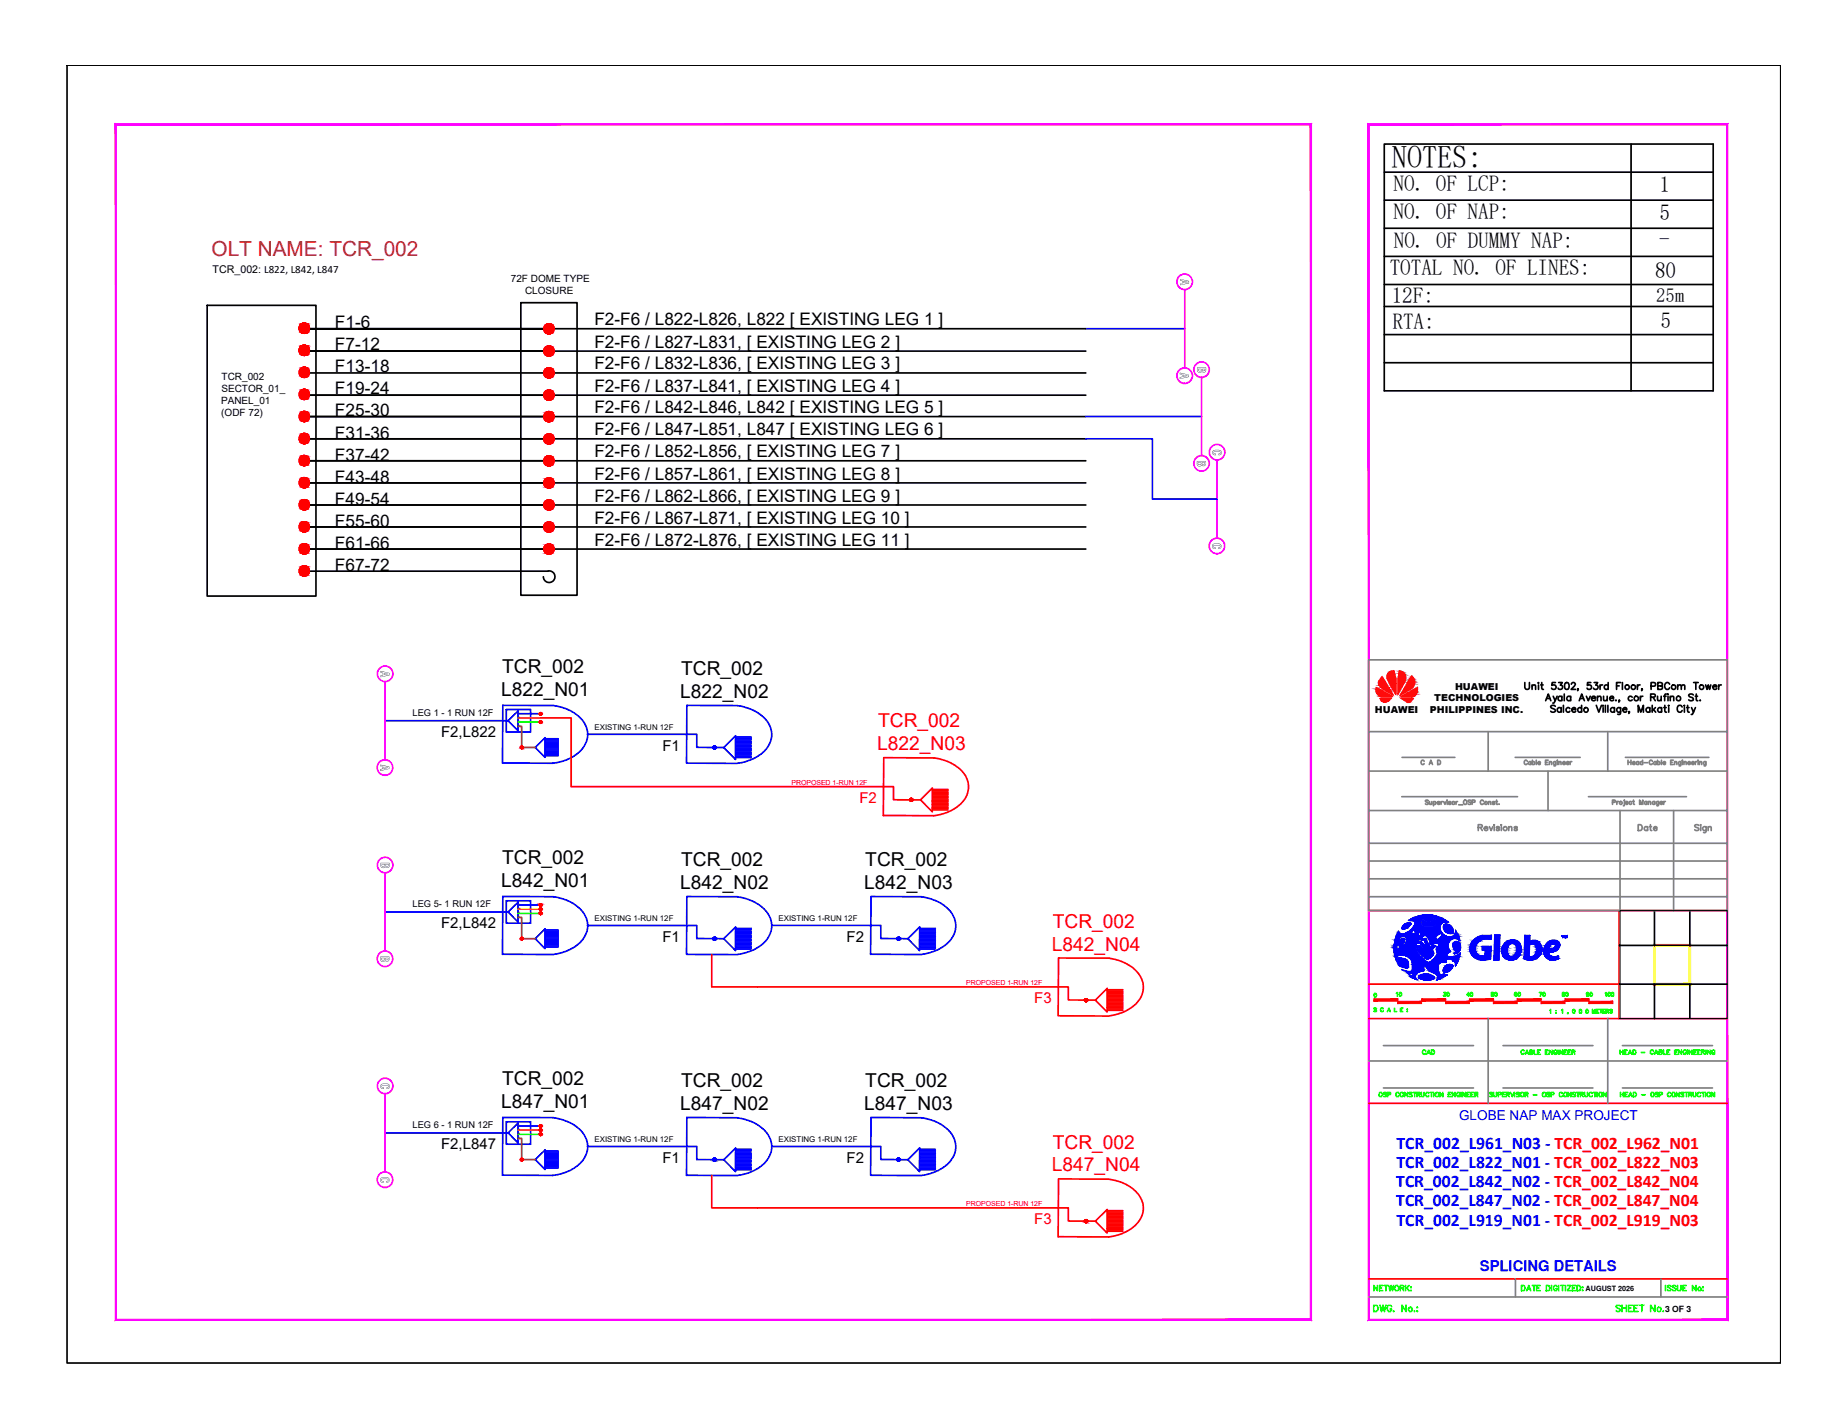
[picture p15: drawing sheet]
<svg xmlns="http://www.w3.org/2000/svg" width="279mm" height="216mm" viewBox="0 0 279 216" stroke-linecap="round" stroke-linejoin="round" font-family="sans-serif">
<defs><g id="words">
<text font-size="4.8" x="210.7" y="25.5">NOTES:</text>
<g font-size="3.5" fill="#0f0">
<text x="213.4" y="152" transform="rotate(-90 213.4 152)">10</text>
<text x="220.5" y="152" transform="rotate(-90 220.5 152)">30</text>
<text x="224" y="152" transform="rotate(-90 224 152)">40</text>
<text x="224.7" y="152">50</text>
<text x="228.2" y="152">60</text>
<text x="234.9" y="152" transform="rotate(-90 234.9 152)">70</text>
<text x="238.5" y="152" transform="rotate(-90 238.5 152)">80</text>
<text x="239.2" y="152">90</text>
<text x="214.5" y="160.9">CAD</text>
</g>
<g font-size="3.4">
<text x="210.9" y="28.9">NO. OF LCP:</text>
<text x="251.2" y="29">1</text>
<text x="210.9" y="33.1">NO. OF NAP:</text>
<text x="251.2" y="33.3">5</text>
<text x="210.3" y="41.6">TOTAL NO. OF LINES:</text>
<text x="211" y="37.6">NO. OF DUMMY NAP:</text>
<text x="251.1" y="37.4">-</text>
<text x="210.6" y="45.9">12F:</text>
<text x="250.5" y="42.1">80</text>
<text x="210.8" y="49.8">RTA:</text>
<text x="251.3" y="49.6">5</text>
</g>
<text font-size="3.1" fill="#cd2027" x="32" y="38.7">OLT NAME: TCR_002</text>
<text font-size="3.1" fill="#0f0" x="207.1" y="152">0</text>
<text font-size="3" x="250.7" y="45.6">25m</text>
<g font-size="2.9">
<text x="76" y="101.8">TCR_002</text>
<text x="75.8" y="105.3">L822_N01</text>
<text x="103" y="105.6">L822_N02</text>
<text x="103.1" y="102.1">TCR_002</text>
<text x="76" y="130.8">TCR_002</text>
<text x="103.1" y="131">TCR_002</text>
<text x="131" y="131">TCR_002</text>
<text x="75.8" y="134.2">L842_N01</text>
<text x="103" y="134.5">L842_N02</text>
<text x="130.8" y="134.5">L842_N03</text>
<text x="75.8" y="167.7">L847_N01</text>
<text x="76" y="164.2">TCR_002</text>
<text x="103" y="167.9">L847_N02</text>
<text x="103.1" y="164.5">TCR_002</text>
<text x="130.8" y="167.9">L847_N03</text>
<text x="131" y="164.5">TCR_002</text>
</g>
<g font-size="2.9" fill="#f00">
<text x="132.8" y="113.5">L822_N03</text>
<text x="132.9" y="110">TCR_002</text>
<text x="159.2" y="143.8">L842_N04</text>
<text x="159.3" y="140.3">TCR_002</text>
<text x="159.3" y="173.8">TCR_002</text>
<text x="159.2" y="177.2">L847_N04</text>
</g>
<g font-size="2.7" fill="#00f">
<text x="211.4" y="173.9">TCR_002_L961_N03 - TCR_002_L962_N01</text>
<text x="211.3" y="179.7">TCR_002_L842_N02 - TCR_002_L842_N04</text>
<text x="211.4" y="176.8">TCR_002_L822_N01 - TCR_002_L822_N03</text>
<text x="211.3" y="182.5">TCR_002_L847_N02 - TCR_002_L847_N04</text>
<text x="211.4" y="185.4">TCR_002_L919_N01 - TCR_002_L919_N03</text>
</g>
<g font-size="2.6">
<text x="50.7" y="49.7">F1-6</text>
<text x="50.7" y="53">F7-12</text>
<text x="90" y="49.2">F2-F6 / L822-L826, L822 [ EXISTING LEG 1 ]</text>
<text x="90" y="52.6">F2-F6 / L827-L831, [ EXISTING LEG 2 ]</text>
<text x="50.7" y="56.3">F13-18</text>
<text x="50.7" y="59.7">F19-24</text>
<text x="90" y="55.9">F2-F6 / L832-L836, [ EXISTING LEG 3 ]</text>
<text x="90" y="59.3">F2-F6 / L837-L841, [ EXISTING LEG 4 ]</text>
<text x="50.7" y="63">F25-30</text>
<text x="90" y="65.9">F2-F6 / L847-L851, L847 [ EXISTING LEG 6 ]</text>
<text x="90" y="62.5">F2-F6 / L842-L846, L842 [ EXISTING LEG 5 ]</text>
<text x="50.7" y="66.4">F31-36</text>
<text x="50.7" y="69.7">F37-42</text>
<text x="90" y="69.2">F2-F6 / L852-L856, [ EXISTING LEG 7 ]</text>
<text x="50.7" y="73">F43-48</text>
<text x="50.7" y="76.4">F49-54</text>
<text x="90" y="72.6">F2-F6 / L857-L861, [ EXISTING LEG 8 ]</text>
<text x="90" y="75.9">F2-F6 / L862-L866, [ EXISTING LEG 9 ]</text>
<text x="50.7" y="79.7">F55-60</text>
<text x="50.7" y="83.1">F61-66</text>
<text x="90" y="79.2">F2-F6 / L867-L871, [ EXISTING LEG 10 ]</text>
<text x="90" y="82.6">F2-F6 / L872-L876, [ EXISTING LEG 11 ]</text>
<text x="50.7" y="86.4">F67-72</text>
</g>
<g font-size="2.3">
<text x="66.8" y="111.5">F2,L822</text>
<text x="100.3" y="113.6">F1</text>
<text x="66.8" y="140.5">F2,L842</text>
<text x="100.3" y="142.5">F1</text>
<text x="128.1" y="142.5">F2</text>
<text x="66.8" y="173.9">F2,L847</text>
<text x="100.3" y="175.9">F1</text>
<text x="128.1" y="175.9">F2</text>
</g>
<g font-size="2.3" fill="#f00">
<text x="130.1" y="121.5">F2</text>
<text x="156.5" y="151.8">F3</text>
<text x="156.5" y="185.2">F3</text>
</g>
<text font-size="2.2" fill="#00f" x="224" y="192.3">SPLICING DETAILS</text>
<text font-size="2.1" fill="#00f" x="220.8" y="169.4">GLOBE NAP MAX PROJECT</text>
<g font-size="1.8">
<text x="178.6" y="42.2" transform="rotate(90 178.6 42.2)">A</text>
<text x="178.6" y="56.4" transform="rotate(90 178.6 56.4)">A</text>
<text x="181.2" y="55.5" transform="rotate(90 181.2 55.5)">B</text>
<text x="181.2" y="69.7" transform="rotate(90 181.2 69.7)">B</text>
<text x="183.5" y="68" transform="rotate(90 183.5 68)">C</text>
<text x="183.5" y="82.1" transform="rotate(91 183.5 82.1)">C</text>
<text x="57.6" y="101.5" transform="rotate(90 57.6 101.5)">A</text>
<text x="57.6" y="115.7" transform="rotate(90 57.6 115.7)">A</text>
<text x="57.6" y="130.4" transform="rotate(90 57.6 130.4)">B</text>
<text x="57.6" y="144.6" transform="rotate(90 57.6 144.6)">B</text>
<text x="57.6" y="163.9" transform="rotate(90 57.6 163.9)">C</text>
<text x="57.6" y="178" transform="rotate(90 57.6 178)">C</text>
</g>
<text font-size="1.6" x="32.2" y="41.3">TCR_002: L822, L842, L847</text>
<g font-size="1.5">
<text x="77.3" y="42.6">72F DOME TYPE</text>
<text x="79.5" y="44.4">CLOSURE</text>
<text x="33.5" y="59.3">SECTOR_01_</text>
<text x="33.5" y="57.5">TCR_002</text>
<text x="33.5" y="61.1">PANEL_01</text>
<text x="33.5" y="62.9">(ODF 72)</text>
</g>
<g font-size="1.4">
<text x="208.1" y="107.9">HUAWEI</text>
<text x="216.4" y="107.9">PHILIPPINES INC.</text>
<text x="217.1" y="106.1">TECHNOLOGIES</text>
<text x="220.2" y="104.4">HUAWEI</text>
<text x="62.4" y="108.3">LEG 1 - 1 RUN 12F</text>
<text x="62.4" y="137.3">LEG 5- 1 RUN 12F</text>
<text x="62.4" y="170.7">LEG 6 - 1 RUN 12F</text>
</g>
<text font-size="1.3" x="252" y="198.4">3 OF 3</text>
<g font-size="1.2">
<text x="90" y="110.4">EXISTING 1-RUN 12F</text>
<text x="90" y="139.3">EXISTING 1-RUN 12F</text>
<text x="117.8" y="139.3">EXISTING 1-RUN 12F</text>
<text x="90" y="172.8">EXISTING 1-RUN 12F</text>
<text x="117.8" y="172.8">EXISTING 1-RUN 12F</text>
</g>
<text font-size="1.1" x="240" y="195.3">AUGUST 2026</text>
<g font-size="1" fill="#f00">
<text x="119.8" y="118.7">PROPOSED 1-RUN 12F</text>
<text x="146.2" y="149">PROPOSED 1-RUN 12F</text>
<text x="146.2" y="182.4">PROPOSED 1-RUN 12F</text>
</g>
<g font-size=".3">
<text x="78.4" y="108">F1</text>
<text x="78.4" y="108.6">F2</text>
<text x="78.4" y="109.3">F3</text>
<text x="78.4" y="109.9">F4</text>
<text x="78.4" y="137.6">F2</text>
<text x="78.4" y="136.9">F1</text>
<text x="78.4" y="138.2">F3</text>
<text x="78.4" y="138.8">F4</text>
<text x="78.4" y="171">F2</text>
<text x="78.4" y="170.4">F1</text>
<text x="78.4" y="171.6">F3</text>
<text x="78.4" y="172.2">F4</text>
</g>
</g></defs>
<!-- layer: 0 -->
<g fill="none" stroke="#000" stroke-width=".25">
<path d="M10.1 9.9h259.4v196.3h-259.4zM209.5 21.8h49.8v37.3h-49.8zM209.5 26h49.8M209.5 30.3h49.8M209.5 34.5h49.8M209.5 38.8h49.8M246.9 21.8v37.3M31.4 46.2h16.4v44h-16.4zM45.9 53.1h118.4M46 56.4h118.3M46 59.8h118.3M78.8 45.8h8.5v44.3h-8.5z"/>
<path d="M83 49.7h-37h118.3M209.5 43h49.8M209.5 46.4h49.8M209.5 50.6h49.8M209.5 54.9h49.8M46 63h118.3M46 66.4h118.3M46 69.7h118.3M46 73.1h118.3M46 76.4h118.3M83 79.7h-37h118.3M46 83.1h118.3"/>
<path d="M46 86.4h37M230.8 103.3v.7a.35 .35 0 0 0 .3 .3 .35 .35 0 0 0 .4-.3v-.7M231.9 103.8l.2-.2 .3 .1v.6M231.9 103.6v.7M232.9 103.3v.1zM232.9 103.6v.7M233.2 103.6h.4M233.3 103.3v.8l.1 .2h.2M233.9 106l.4-1 .4 1M234.1 105.7h.5M235.1 105.3l.3 .7 .3-.7M235.4 106l-.2 .4h-.2"/>
<path d="M235.4 106.9l-.3-.2-.4 .2 .1 .2 .5 .2 .1 .2v.1l-.3 .2-.4-.2M235.4 103.3h-.5v.4a.37 .37 0 0 1 .5 0 .37 .37 0 0 1 0 .5 .37 .37 0 0 1-.6-.1M235.9 103.3h.6l-.3 .4a.34 .34 0 0 1 .2 .5 .34 .34 0 0 1-.6-.1M236.3 107.2a.33 .33 0 0 0-.5 0 .33 .33 0 0 0 0 .4 .33 .33 0 0 0 .5 0M236.3 107.1v.7M236.4 105.5a.32 .32 0 0 0-.5 0 .32 .32 0 0 0 0 .4 .32 .32 0 0 0 .5 0M236.4 105.3v.7M236.6 106.7v1.1M236.8 105v1M236.9 103.3a.31 .31 0 0 1 .5 .2l.1 .2a.46 .46 0 0 1-.4 .6 .65 .65 0 0 1-.2-1zM237.6 107.2a.32 .32 0 0 0-.5 0 .32 .32 0 0 0 0 .4 .32 .32 0 0 0 .5 0M237.7 105.5a.33 .33 0 0 0-.5-.1 .33 .33 0 0 0 0 .5 .33 .33 0 0 0 .5 0"/>
<path d="M237.7 105.3v.7M237.8 103.5l.2-.2h.2l.2 .2-.1 .3-.5 .5h.7M237.9 107.4h.6a.32 .32 0 0 0-.5-.3 .32 .32 0 0 0 0 .5l.2 .2 .3-.2M238.9 104.3h-.1h.1l-.1 .2M239 106l.4-1 .4 1M239.2 105.7h.5M239.4 107.2a.33 .33 0 0 0-.5 0 .33 .33 0 0 0 0 .4 .33 .33 0 0 0 .5 0M239.4 106.7v1.1M240.1 105.3l.3 .7 .3-.7M240.8 103.3h-.5l-.1 .4a.36 .36 0 0 1 .6 0 .36 .36 0 0 1-.1 .5 .36 .36 0 0 1-.5-.1M240.9 105.6h.6a.33 .33 0 0 0-.4-.2 .33 .33 0 0 0-.3 .3 .33 .33 0 0 0 .3 .3l.4-.1M241.3 103.3h.5l-.3 .4a.34 .34 0 0 1 .3 .5 .34 .34 0 0 1-.6-.1"/>
<path d="M241.6 106.7l.4 1.1 .4-1.1M241.8 105.5l.2-.2 .3 .1v.6M241.8 105.3v.7M242.2 103.6v.7M242.6 103.6l-.3 .1-.1 .2M242.6 106.8h.1zM242.6 107.1v.7M242.7 105.3v.7h.3l.3-.2M243 106.7v1.1M243.3 105.3v.7M243.4 106.7v1.1M243.4 103.8a.33 .33 0 0 0-.5-.1 .33 .33 0 0 0 0 .5 .33 .33 0 0 0 .5 0"/>
<path d="M243.4 103.3v1M243.6 105.6h.6a.32 .32 0 0 0-.4-.2 .32 .32 0 0 0-.1 .5l.2 .1 .3-.1M244.4 107.2a.33 .33 0 0 0-.5 0 .33 .33 0 0 0 0 .4 .33 .33 0 0 0 .5 0M244.4 107.1v.7M244.6 105.9v.1M244.7 103.8h.4M245.1 106h-.1h.1l-.1 .2M245.3 107.1l-.1 .9-.1 .1-.3-.1M245.3 107.2a.33 .33 0 0 0-.5 0 .33 .33 0 0 0 0 .4 .33 .33 0 0 0 .5 0M245.3 103.3h-.6v1M245.6 103.3v1M245.6 107.4h.6a.32 .32 0 0 0-.4-.3 .32 .32 0 0 0-.1 .5l.2 .2 .3-.2"/>
<path d="M246.6 107.7h-.1h.1l-.1 .2M247 105.5a.33 .33 0 0 0-.4-.1 .33 .33 0 0 0 0 .5 .33 .33 0 0 0 .4 0M247.8 103.6v.7M248 107.8v-1.1l.3 1.1 .4-1.1v1.1M248.2 103.6l-.2 .1-.2 .2M248.3 105.3v.7M248.6 104.3h-.1h.1l-.1 .2M248.7 105.3l-.3 .1-.1 .2M249.7 107.2a.32 .32 0 0 0-.5 0 .32 .32 0 0 0 0 .4 .32 .32 0 0 0 .5 0M249.7 107.1v.7M249.8 105.5l.6-.1 .1-.1v-.2l-.7-.1v1M249.9 103.8h.6v-.4l-.6-.1v1"/>
<path d="M250.1 106.7v1.1M250.2 105.5l.3 .5M250.3 107.4l.3 .4M250.6 107.1l-.5 .5M250.9 105.3v.7h.3l.2-.2M250.9 103.8l.6-.1 .1-.1v-.2l-.7-.1v1l.7-.1v-.3l-.2-.1M251.4 105.3v.7M251.5 107.2a.33 .33 0 0 0-.5 0 .33 .33 0 0 0 0 .4 .33 .33 0 0 0 .5 0M251.5 107.1v.7M251.8 105.3h.4M251.8 107.1h.4M252 106.7v.9v.1l.2 .1"/>
<path d="M252.2 105h-.2v.2v.8M252.4 105h.1zM252.5 105.3v.7M252.6 106.7v.1zM252.6 107.1v.7M252.7 103.5a.38 .38 0 0 0-.4-.2 .38 .38 0 0 0-.3 .4 .42 .42 0 0 0 .1 .5 .42 .42 0 0 0 .6-.2M252.8 105.5l.2-.2 .3 .1v.6M252.8 105.3v.7M253.9 103.8l.3-.2 .2 .1 .1 .6M253.9 103.6v.7M254.5 103.8l.2-.2 .3 .1v.6M254.6 107a.42 .42 0 0 0-.6-.2 .42 .42 0 0 0-.1 .6 .38 .38 0 0 0 .3 .4 .38 .38 0 0 0 .4-.3"/>
<path d="M254.9 106.7v.1zM254.9 107.1v.7M255.3 107.1h.3M255.4 106.7v.9l.1 .1 .2 .1M256 107.1l.3 .7 .3-.7M256.3 105.1l-.3-.1-.4 .1 .1 .3 .4 .1 .2 .2v.2l-.3 .1-.4-.1M256.3 107.8l-.1 .2-.2 .1M256.3 103.3h.7M256.6 105.3h.3M256.7 103.3v1M256.7 105v.8l.1 .2h.2M257.3 105.9v.1h.1"/>
<path d="M258.2 103.6l.2 .7 .2-.7 .1 .7 .2-.7M259.2 103.9h.6a.33 .33 0 0 0-.3-.3 .33 .33 0 0 0-.3 .4 .33 .33 0 0 0 .3 .3l.3-.1M260.1 103.6v.7M260.5 103.6l-.2 .1-.2 .2M250.4 137.8v11.1h-5.3M255.8 137.8v11.1h5.6M245.1 143h16.3M250.4 154.1v-5.2h5.4v5.2"/>
<circle cx="240" cy="107.4" r=".34"/>
<circle cx="246.3" cy="104" r=".33"/>
<circle cx="247.2" cy="104" r=".34"/>
<circle cx="247.7" cy="105.7" r=".35"/>
<circle cx="253.3" cy="104" r=".34"/>
<circle cx="254" cy="105.7" r=".35"/>
<circle cx="257.5" cy="104" r=".34"/>
</g>
<g fill="#f00" stroke="#f00" stroke-width=".15">
<path d="M45.9 52.2h.3z"/>
<path d="M45.9 53.8h.3z"/>
<path d="M45.9 48.9h.3z"/>
<path d="M45.9 50.4h.3z"/>
<path d="M45.9 55.6h.3z"/>
<path d="M45.9 57.1h.3z"/>
<path d="M83 55.6h.2z"/>
<path d="M82.9 57.2h.4z"/>
<path d="M83 49h.2z"/>
<path d="M82.9 50.5h.4z"/>
<path d="M45.9 50.5h.3z"/>
<path d="M45.9 85.6h.3z"/>
<path d="M45.9 87.2h.3z"/>
<path d="M81.7 109.1h.3z"/>
<path d="M81.8 109.5h.1z"/>
<path d="M78.9 113.3h.1z"/>
<path d="M81.7 108.2h.3z"/>
<path d="M81.8 108.2h.1z"/>
<path d="M137.9 121.3h.1z"/>
<path d="M83 52.3h.2z"/>
<path d="M82.9 53.9h.4z"/>
<path d="M83 68.9h.2z"/>
<path d="M82.9 70.5h.4z"/>
<path d="M83 65.6h.2z"/>
<path d="M82.9 67.2h.4z"/>
<path d="M83 62.2h.2z"/>
<path d="M82.9 63.8h.4z"/>
<path d="M83 59h.2z"/>
<path d="M82.9 60.6h.4z"/>
<path d="M45.9 62.2h.3z"/>
<path d="M45.9 63.8h.3z"/>
<path d="M45.9 68.9h.3z"/>
<path d="M45.9 70.5h.3z"/>
<path d="M45.9 58.9h.3z"/>
<path d="M45.9 60.4h.3z"/>
<path d="M45.9 65.6h.3z"/>
<path d="M45.9 67.1h.3z"/>
<path d="M83 72.3h.2z"/>
<path d="M82.9 73.8h.4z"/>
<path d="M83 75.6h.2z"/>
<path d="M82.9 77.2h.4z"/>
<path d="M83 78.9h.2z"/>
<path d="M82.9 80.5h.4z"/>
<path d="M83 82.3h.2z"/>
<path d="M82.9 83.9h.4z"/>
<path d="M45.9 75.6h.3z"/>
<path d="M45.9 77.1h.3z"/>
<path d="M45.9 82.2h.3z"/>
<path d="M45.9 83.8h.3z"/>
<path d="M45.9 72.2h.3z"/>
<path d="M45.9 73.8h.3z"/>
<path d="M45.9 78.9h.3z"/>
<path d="M45.9 80.5h.3z"/>
<path d="M81.7 138h.3z"/>
<path d="M81.8 138.4h.1z"/>
<path d="M78.9 141.8h.1z"/>
<path d="M78.9 142.2h.1z"/>
<path d="M81.6 136.9h.4z"/>
<path d="M81.7 137.1h.3z"/>
<path d="M81.8 137.1h.1z"/>
<path d="M164.3 151.6h.1z"/>
<path d="M164.3 151.6h.2z"/>
<path d="M81.7 171.8h.3z"/>
<path d="M81.8 171.8h.1z"/>
<path d="M78.9 175.7h.1z"/>
<path d="M81.7 170.2h.3z"/>
<path d="M81.8 170.6h.1z"/>
<path d="M164.2 184.6h.4z"/>
<path d="M164.3 185h.1z"/>
<path d="M164.3 185h.2z"/>
<path d="M81.8 170.8h.1z"/>
<path d="M81.8 171.2h.1z"/>
<path d="M81.8 137.3h.1z"/>
<path d="M81.8 137.8h.1z"/>
<path d="M45.9 52.2h.3zM45.9 52.2h.3z"/>
<path d="M45.9 52.2l.4 .1zM45.8 52.3h.5z"/>
<path d="M45.8 52.3h.6zM45.7 52.3h.7z"/>
<path d="M45.7 52.3h.7zM45.7 52.3h.7z"/>
<path d="M45.7 52.3h.8zM45.6 52.3h.9z"/>
<path d="M45.6 52.3l1 .1zM45.5 52.4h1.1z"/>
<path d="M45.5 52.4h1.1zM45.5 52.4h1.1z"/>
<path d="M45.5 52.4l1.2 .1zM45.5 52.4l1.2 .1h-1.3z"/>
<path d="M45.4 52.5l1.3 .1zM45.4 52.5l1.3 .1h-1.3z"/>
<path d="M45.4 52.6h1.4zM45.4 52.6h1.4h-1.5z"/>
<path d="M45.3 52.6l1.5 .1zM45.3 52.6l1.5 .1z"/>
<path d="M45.3 52.7l1.5 .1v-.1zM45.3 52.7l1.5 .1h-1.5z"/>
<path d="M45.3 52.8h1.5zM45.3 52.8h1.5z"/>
<path d="M45.3 52.8l1.5 .1v-.1zM45.3 52.8l1.5 .1h-1.5z"/>
<path d="M45.3 52.9l1.5 .1zM45.3 52.9l1.5 .1z"/>
<path d="M45.3 53l1.5 .1v-.1zM45.3 53l1.5 .1h-1.5z"/>
<path d="M45.3 53.1h1.5zM45.3 53.1h1.5z"/>
<path d="M45.3 53.1l1.5 .1v-.1zM45.3 53.1l1.5 .1h-1.5z"/>
<path d="M45.3 53.2h1.5zM45.3 53.2l1.5 .1z"/>
<path d="M45.3 53.3l1.5 .1v-.1zM45.3 53.3l1.5 .1h-1.5z"/>
<path d="M45.3 53.4h1.5zM45.3 53.4h1.4z"/>
<path d="M45.4 53.4h1.3zM45.4 53.4l1.3 .1z"/>
<path d="M45.4 53.5h1.3zM45.4 53.5h1.2z"/>
<path d="M45.5 53.5h1.1zM45.5 53.5l1.1 .1z"/>
<path d="M45.5 53.6h1.1zM45.5 53.6l1 .1z"/>
<path d="M45.6 53.7h.9zM45.6 53.7h.8z"/>
<path d="M45.7 53.7h.7zM45.7 53.7h.7z"/>
<path d="M45.7 53.7h.7zM45.7 53.7l.6 .1z"/>
<path d="M45.8 53.8h.5zM45.8 53.8h.4z"/>
<path d="M45.9 53.8h.3zM45.9 53.8h.3z"/>
<path d="M45.9 48.9h.3zM45.9 48.9h.3z"/>
<path d="M45.9 48.9h.4zM45.8 48.9h.5z"/>
<path d="M45.8 48.9h.6zM45.7 48.9h.7z"/>
<path d="M45.7 48.9l.7 .1zM45.7 49h.7z"/>
<path d="M45.7 49h.8zM45.6 49h.9z"/>
<path d="M45.6 49l1 .1zM45.5 49.1h1.1z"/>
<path d="M45.5 49.1h1.1zM45.5 49.1h1.1z"/>
<path d="M45.5 49.1l1.2 .1zM45.5 49.1l1.2 .1h-1.3z"/>
<path d="M45.4 49.2h1.3zM45.4 49.2h1.3h-1.3z"/>
<path d="M45.4 49.2l1.4 .1zM45.4 49.2l1.4 .1h-1.5z"/>
<path d="M45.3 49.3l1.5 .1v-.1zM45.3 49.3l1.5 .1h-1.5z"/>
<path d="M45.3 49.4h1.5zM45.3 49.4h1.5h-1.5z"/>
<path d="M45.3 49.4l1.5 .1zM45.3 49.4l1.5 .1z"/>
<path d="M45.3 49.5l1.5 .1v-.1zM45.3 49.5l1.5 .1h-1.5z"/>
<path d="M45.3 49.6l1.5 .1v-.1zM45.3 49.6l1.5 .1h-1.5z"/>
<path d="M45.3 49.7h1.5zM45.3 49.7h1.5z"/>
<path d="M45.3 49.7l1.5 .1v-.1zM45.3 49.7l1.5 .1h-1.5z"/>
<path d="M45.3 49.8h1.5zM45.3 49.8l1.5 .1z"/>
<path d="M45.3 49.9l1.5 .1v-.1zM45.3 49.9l1.5 .1h-1.5z"/>
<path d="M45.3 50h1.5zM45.3 50h1.5z"/>
<path d="M45.3 50h1.5zM45.3 50l1.4 .1z"/>
<path d="M45.4 50.1h1.3zM45.4 50.1l1.3 .1z"/>
<path d="M45.4 50.2h1.3zM45.4 50.2h1.2z"/>
<path d="M45.5 50.2h1.1zM45.5 50.2l1.1 .1z"/>
<path d="M45.5 50.3h1.1zM45.5 50.3h1z"/>
<path d="M45.6 50.3h.9zM45.6 50.3h.8z"/>
<path d="M45.7 50.3h.7zM45.7 50.3l.7 .1z"/>
<path d="M45.7 50.4h.7zM45.7 50.4h.6z"/>
<path d="M45.8 50.4h.5zM45.8 50.4h.4z"/>
<path d="M45.9 50.4l.3 .1zM45.9 50.5h.3z"/>
<path d="M45.9 55.6h.3zM45.9 55.6h.3z"/>
<path d="M45.9 55.6h.4zM45.8 55.6h.5z"/>
<path d="M45.8 55.6h.6zM45.7 55.6h.7z"/>
<path d="M45.7 55.6h.7zM45.7 55.6h.7z"/>
<path d="M45.7 55.6l.8 .1zM45.6 55.7h.9z"/>
<path d="M45.6 55.7h1zM45.5 55.7h1.1z"/>
<path d="M45.5 55.7l1.1 .1zM45.5 55.7l1.1 .1h-1.1z"/>
<path d="M45.5 55.8l1.2 .1zM45.5 55.8l1.2 .1h-1.3z"/>
<path d="M45.4 55.9h1.3zM45.4 55.9h1.3h-1.3z"/>
<path d="M45.4 55.9l1.4 .1zM45.4 55.9l1.4 .1h-1.5z"/>
<path d="M45.3 56h1.5zM45.3 56h1.5z"/>
<path d="M45.3 56l1.5 .1zM45.3 56l1.5 .1h-1.5z"/>
<path d="M45.3 56.1l1.5 .1v-.1zM45.3 56.1l1.5 .1h-1.5z"/>
<path d="M45.3 56.2l1.5 .1zM45.3 56.2l1.5 .1z"/>
<path d="M45.3 56.3h1.5zM45.3 56.3h1.5h-1.5z"/>
<path d="M45.3 56.3l1.5 .1v-.1zM45.3 56.3l1.5 .1h-1.5z"/>
<path d="M45.3 56.4h1.5zM45.3 56.4l1.5 .1z"/>
<path d="M45.3 56.5l1.5 .1v-.1zM45.3 56.5l1.5 .1h-1.5z"/>
<path d="M45.3 56.6h1.5zM45.3 56.6h1.5z"/>
<path d="M45.3 56.6h1.5zM45.3 56.6l1.5 .1z"/>
<path d="M45.3 56.7h1.5zM45.3 56.7l1.4 .1z"/>
<path d="M45.4 56.8h1.3zM45.4 56.8h1.3z"/>
<path d="M45.4 56.8h1.3zM45.4 56.8l1.2 .1z"/>
<path d="M45.5 56.9h1.1zM45.5 56.9h1.1z"/>
<path d="M45.5 56.9h1.1zM45.5 56.9l1 .1z"/>
<path d="M45.6 57h.9zM45.6 57h.8z"/>
<path d="M45.7 57h.7zM45.7 57l.7 .1z"/>
<path d="M45.7 57.1h.7zM45.7 57.1h.6z"/>
<path d="M45.8 57.1h.5zM45.8 57.1h.4z"/>
<path d="M45.9 57.1h.3zM45.9 57.1h.3z"/>
<path d="M83 55.6h.3zM82.9 55.6h.4z"/>
<path d="M82.9 55.6l.4 .1zM82.8 55.7h.5z"/>
<path d="M82.8 55.7h.6zM82.8 55.7h.6z"/>
<path d="M82.8 55.7h.7zM82.7 55.7h.8z"/>
<path d="M82.7 55.7l.9 .1zM82.6 55.8h1z"/>
<path d="M82.6 55.8h1zM82.6 55.8h1z"/>
<path d="M82.6 55.8l1.1 .1zM82.5 55.9h1.2z"/>
<path d="M82.5 55.9h1.2zM82.5 55.9h1.2h-1.2z"/>
<path d="M82.5 55.9l1.3 .1zM82.5 55.9l1.3 .1h-1.4z"/>
<path d="M82.4 56h1.4zM82.4 56h1.4h-1.4z"/>
<path d="M82.4 56l1.4 .1zM82.4 56l1.4 .1z"/>
<path d="M82.3 56.1l1.5 .1v-.1zM82.3 56.1l1.5 .1h-1.5z"/>
<path d="M82.3 56.2l1.6 .1zM82.3 56.2l1.6 .1z"/>
<path d="M82.3 56.3h1.6zM82.3 56.3h1.6h-1.6z"/>
<path d="M82.3 56.3l1.6 .1v-.1zM82.3 56.3l1.6 .1h-1.6z"/>
<path d="M82.3 56.4h1.6zM82.3 56.4l1.6 .1z"/>
<path d="M82.3 56.5l1.6 .1v-.1zM82.3 56.5l1.6 .1h-1.6z"/>
<path d="M82.3 56.6h1.6zM82.3 56.6h1.5z"/>
<path d="M82.3 56.6l1.5 .1v-.1zM82.3 56.6l1.5 .1h-1.5z"/>
<path d="M82.3 56.7h1.5zM82.3 56.7l1.5 .1z"/>
<path d="M82.4 56.8h1.4zM82.4 56.8h1.4z"/>
<path d="M82.4 56.8h1.4zM82.4 56.8l1.3 .1z"/>
<path d="M82.5 56.9h1.2zM82.5 56.9l1.2 .1z"/>
<path d="M82.5 57h1.2zM82.5 57h1.1z"/>
<path d="M82.6 57h1zM82.6 57l1 .1z"/>
<path d="M82.6 57.1h1zM82.6 57.1h.9z"/>
<path d="M82.7 57.1h.8zM82.7 57.1h.7z"/>
<path d="M82.8 57.1h.6zM82.8 57.1l.5 .1z"/>
<path d="M82.8 57.2h.5zM82.8 57.2h.5z"/>
<path d="M82.9 57.2h.3zM83 57.2h.2z"/>
<path d="M83 49h.3zM82.9 49h.4z"/>
<path d="M82.9 49h.4zM82.8 49h.5z"/>
<path d="M82.8 49h.6zM82.8 49h.6z"/>
<path d="M82.8 49l.7 .1zM82.7 49.1h.8z"/>
<path d="M82.7 49.1h.9zM82.6 49.1h1z"/>
<path d="M82.6 49.1h1zM82.6 49.1h1z"/>
<path d="M82.6 49.1l1.1 .1zM82.5 49.2h1.2z"/>
<path d="M82.5 49.2h1.2zM82.5 49.2h1.2h-1.2z"/>
<path d="M82.5 49.2l1.3 .1zM82.5 49.2l1.3 .1h-1.4z"/>
<path d="M82.4 49.3l1.4 .1zM82.4 49.3l1.4 .1h-1.4z"/>
<path d="M82.4 49.4h1.4zM82.4 49.4h1.4z"/>
<path d="M82.3 49.4l1.5 .1v-.1zM82.3 49.4l1.5 .1h-1.5z"/>
<path d="M82.3 49.5l1.6 .1zM82.3 49.5l1.6 .1z"/>
<path d="M82.3 49.6l1.6 .1v-.1zM82.3 49.6l1.6 .1h-1.6z"/>
<path d="M82.3 49.7h1.6zM82.3 49.7h1.6z"/>
<path d="M82.3 49.7l1.6 .1v-.1zM82.3 49.7l1.6 .1h-1.6z"/>
<path d="M82.3 49.8l1.6 .1v-.1zM82.3 49.8l1.6 .1h-1.6z"/>
<path d="M82.3 49.9h1.6zM82.3 49.9l1.5 .1z"/>
<path d="M82.3 50h1.5zM82.3 50h1.5z"/>
<path d="M82.3 50l1.5 .1v-.1zM82.3 50l1.5 .1h-1.4z"/>
<path d="M82.4 50.1h1.4zM82.4 50.1l1.4 .1z"/>
<path d="M82.4 50.2h1.4zM82.4 50.2h1.3z"/>
<path d="M82.5 50.2h1.2zM82.5 50.2l1.2 .1z"/>
<path d="M82.5 50.3h1.2zM82.5 50.3h1.1z"/>
<path d="M82.6 50.3h1zM82.6 50.3l1 .1z"/>
<path d="M82.6 50.4h1zM82.6 50.4h.9z"/>
<path d="M82.7 50.4h.8zM82.7 50.4l.7 .1z"/>
<path d="M82.8 50.5h.6zM82.8 50.5h.5z"/>
<path d="M82.8 50.5h.5zM82.8 50.5h.5z"/>
<path d="M82.9 50.5h.3zM83 50.5h.2z"/>
<path d="M45.9 48.9h.3zM45.9 48.9h.3z"/>
<path d="M45.9 48.9h.4zM45.8 48.9h.5z"/>
<path d="M45.8 48.9l.6 .1zM45.7 49h.7z"/>
<path d="M45.7 49h.7zM45.7 49h.7z"/>
<path d="M45.7 49h.8zM45.6 49h.9z"/>
<path d="M45.6 49l1 .1zM45.5 49.1h1.1z"/>
<path d="M45.5 49.1h1.1zM45.5 49.1h1.1h-1.1z"/>
<path d="M45.5 49.1l1.2 .1zM45.5 49.1l1.2 .1h-1.3z"/>
<path d="M45.4 49.2h1.3zM45.4 49.2h1.3z"/>
<path d="M45.4 49.2l1.4 .1-.1-.1zM45.4 49.2l1.4 .1h-1.5z"/>
<path d="M45.3 49.3l1.5 .1zM45.3 49.3l1.5 .1z"/>
<path d="M45.3 49.4h1.5zM45.3 49.4h1.5h-1.5z"/>
<path d="M45.3 49.4l1.5 .1v-.1zM45.3 49.4l1.5 .1h-1.5z"/>
<path d="M45.3 49.5l1.5 .1zM45.3 49.5l1.5 .1z"/>
<path d="M45.3 49.6l1.5 .1v-.1zM45.3 49.6l1.5 .1h-1.5z"/>
<path d="M45.3 49.7h1.5zM45.3 49.7h1.5z"/>
<path d="M45.3 49.7l1.5 .1v-.1zM45.3 49.7l1.5 .1h-1.5z"/>
<path d="M45.3 49.8l1.5 .1v-.1zM45.3 49.8l1.5 .1h-1.5z"/>
<path d="M45.3 49.9h1.5zM45.3 49.9l1.5 .1z"/>
<path d="M45.3 50h1.5zM45.3 50h1.5z"/>
<path d="M45.3 50h1.5zM45.3 50l1.4 .1z"/>
<path d="M45.4 50.1h1.3zM45.4 50.1l1.3 .1z"/>
<path d="M45.4 50.2h1.3zM45.4 50.2h1.2z"/>
<path d="M45.5 50.2h1.1zM45.5 50.2l1.1 .1z"/>
<path d="M45.5 50.3h1.1zM45.5 50.3h1z"/>
<path d="M45.6 50.3h.9zM45.6 50.3l.8 .1z"/>
<path d="M45.7 50.4h.7zM45.7 50.4h.7z"/>
<path d="M45.7 50.4h.7zM45.7 50.4h.6z"/>
<path d="M45.8 50.4h.5zM45.8 50.4l.4 .1z"/>
<path d="M45.9 50.5h.3zM45.9 50.5h.3z"/>
<path d="M45.9 85.6h.3zM45.9 85.6h.3z"/>
<path d="M45.9 85.6h.4zM45.8 85.6h.5z"/>
<path d="M45.8 85.6l.6 .1zM45.7 85.7h.7z"/>
<path d="M45.7 85.7h.7zM45.7 85.7h.7z"/>
<path d="M45.7 85.7h.8zM45.6 85.7h.9z"/>
<path d="M45.6 85.7l1 .1zM45.6 85.7l1 .1h-1.1z"/>
<path d="M45.5 85.8h1.1zM45.5 85.8h1.1z"/>
<path d="M45.5 85.8l1.2 .1zM45.5 85.8l1.2 .1h-1.3z"/>
<path d="M45.4 85.9l1.3 .1zM45.4 85.9l1.3 .1h-1.3z"/>
<path d="M45.4 86h1.4zM45.4 86h1.4h-1.5z"/>
<path d="M45.3 86l1.5 .1zM45.3 86l1.5 .1z"/>
<path d="M45.3 86.1l1.5 .1v-.1zM45.3 86.1l1.5 .1h-1.5z"/>
<path d="M45.3 86.2h1.5zM45.3 86.2h1.5z"/>
<path d="M45.3 86.2l1.5 .1v-.1zM45.3 86.2l1.5 .1h-1.5z"/>
<path d="M45.3 86.3l1.5 .1zM45.3 86.3l1.5 .1z"/>
<path d="M45.3 86.4l1.5 .1v-.1zM45.3 86.4l1.5 .1h-1.5z"/>
<path d="M45.3 86.5h1.5zM45.3 86.5h1.5z"/>
<path d="M45.3 86.5l1.5 .1v-.1zM45.3 86.5l1.5 .1h-1.5z"/>
<path d="M45.3 86.6h1.5zM45.3 86.6l1.5 .1z"/>
<path d="M45.3 86.7l1.5 .1v-.1zM45.3 86.7l1.5 .1h-1.5z"/>
<path d="M45.3 86.8h1.5zM45.3 86.8h1.4z"/>
<path d="M45.4 86.8h1.3zM45.4 86.8l1.3 .1z"/>
<path d="M45.4 86.9h1.3zM45.4 86.9h1.2z"/>
<path d="M45.5 86.9h1.1zM45.5 86.9l1.1 .1z"/>
<path d="M45.5 87h1.1zM45.5 87h1z"/>
<path d="M45.6 87h.9zM45.6 87l.8 .1z"/>
<path d="M45.7 87.1h.7zM45.7 87.1h.7z"/>
<path d="M45.7 87.1h.7zM45.7 87.1h.6z"/>
<path d="M45.8 87.1h.5zM45.8 87.1l.4 .1z"/>
<path d="M45.9 87.2h.3zM45.9 87.2h.3z"/>
<path d="M45.9 52.2h.3zM45.9 52.2h.3z"/>
<path d="M45.9 52.2l.4 .1zM45.8 52.3h.5z"/>
<path d="M45.8 52.3h.6zM45.7 52.3h.7z"/>
<path d="M45.7 52.3h.7zM45.7 52.3h.7z"/>
<path d="M45.7 52.3l.8 .1zM45.6 52.4h.9z"/>
<path d="M45.6 52.4h1zM45.5 52.4h1.1z"/>
<path d="M45.5 52.4l1.1 .1zM45.5 52.4l1.1 .1h-1.1z"/>
<path d="M45.5 52.5h1.2zM45.5 52.5h1.2z"/>
<path d="M45.4 52.5l1.3 .1zM45.4 52.5l1.3 .1h-1.3z"/>
<path d="M45.4 52.6h1.4zM45.4 52.6h1.4h-1.5z"/>
<path d="M45.3 52.6l1.5 .1v-.1zM45.3 52.6l1.5 .1h-1.5z"/>
<path d="M45.3 52.7l1.5 .1zM45.3 52.7l1.5 .1h-1.5z"/>
<path d="M45.3 52.8h1.5zM45.3 52.8h1.5z"/>
<path d="M45.3 52.8l1.5 .1v-.1zM45.3 52.8l1.5 .1h-1.5z"/>
<path d="M45.3 52.9l1.5 .1v-.1zM45.3 52.9l1.5 .1h-1.5z"/>
<path d="M45.3 53l1.5 .1zM45.3 53l1.5 .1z"/>
<path d="M45.3 53.1l1.5 .1v-.1zM45.3 53.1l1.5 .1h-1.5z"/>
<path d="M45.3 53.2h1.5zM45.3 53.2h1.5z"/>
<path d="M45.3 53.2l1.5 .1v-.1zM45.3 53.2l1.5 .1h-1.5z"/>
<path d="M45.3 53.3h1.5zM45.3 53.3l1.5 .1z"/>
<path d="M45.3 53.4h1.5zM45.3 53.4h1.4z"/>
<path d="M45.4 53.4h1.3zM45.4 53.4l1.3 .1z"/>
<path d="M45.4 53.5h1.3zM45.4 53.5l1.2 .1z"/>
<path d="M45.5 53.6h1.1zM45.5 53.6h1.1z"/>
<path d="M45.5 53.6h1.1zM45.5 53.6l1 .1z"/>
<path d="M45.6 53.7h.9zM45.6 53.7h.8z"/>
<path d="M45.7 53.7h.7zM45.7 53.7h.7z"/>
<path d="M45.7 53.7h.7zM45.7 53.7l.6 .1z"/>
<path d="M45.8 53.8h.5zM45.8 53.8h.4z"/>
<path d="M45.9 53.8h.3zM45.9 53.8h.3z"/>
<path d="M81.8 109h.1zM81.8 109h.1z"/>
<path d="M81.8 109l.1 .1zM81.8 109l.1 .1z"/>
<path d="M81.8 109.1h.1zM81.8 109.1h.1z"/>
<path d="M81.8 109.1h.1zM81.7 109.1h.2z"/>
<path d="M81.7 109.1h.3zM81.7 109.1h.3zM81.7 109.1h.3z"/>
<path d="M81.7 109.1h.3zM81.7 109.1h.3z"/>
<path d="M81.7 109.1h.3zM81.7 109.1h.3z"/>
<path d="M81.7 109.1h.3zM81.7 109.1h.3z"/>
<path d="M81.7 109.1h.3zM81.6 109.1h.4z"/>
<path d="M81.6 109.1l.4 .1zM81.6 109.1l.4 .1z"/>
<path d="M81.6 109.2h.4zM81.6 109.2h.4z"/>
<path d="M81.6 109.2h.4zM81.6 109.2h.4z"/>
<path d="M81.6 109.2h.4zM81.6 109.2h.4z"/>
<path d="M81.6 109.2l.4 .1zM81.6 109.2l.4 .1z"/>
<path d="M81.6 109.3h.4zM81.6 109.3h.4z"/>
<path d="M81.6 109.3h.4zM81.6 109.3h.4z"/>
<path d="M81.6 109.3h.4zM81.6 109.3h.4z"/>
<path d="M81.6 109.3h.4zM81.6 109.3h.4zM81.6 109.3h.4zM81.6 109.3h.4z"/>
<path d="M81.6 109.3h.4zM81.6 109.3l.4 .1z"/>
<path d="M81.7 109.4h.3zM81.7 109.4h.3z"/>
<path d="M81.7 109.4h.3zM81.7 109.4h.3z"/>
<path d="M81.7 109.4h.3zM81.7 109.4h.3z"/>
<path d="M81.7 109.4h.3zM81.7 109.4h.3z"/>
<path d="M81.7 109.4h.3zM81.7 109.4h.2z"/>
<path d="M81.7 109.4h.2zM81.7 109.4h.2z"/>
<path d="M81.8 109.4h.1zM81.8 109.4h.1z"/>
<path d="M81.8 109.4h.1zM81.8 109.4l.1 .1z"/>
<path d="M78.9 112.9h.1zM78.9 112.9h.1z"/>
<path d="M78.9 112.9h.1zM78.9 112.9h.1z"/>
<path d="M78.9 112.9h.1zM78.9 112.9h.1z"/>
<path d="M78.9 112.9h.2zM78.9 112.9h.2z"/>
<path d="M78.9 112.9h.2zM78.9 112.9h.2z"/>
<path d="M78.9 112.9h.2zM78.8 112.9h.3z"/>
<path d="M78.8 112.9h.3zM78.8 112.9h.3z"/>
<path d="M78.8 112.9l.3 .1zM78.8 112.9l.3 .1z"/>
<path d="M78.8 113h.3zM78.8 113h.3zM78.8 113h.3zM78.8 113h.3z"/>
<path d="M78.8 113h.4zM78.8 113h.4z"/>
<path d="M78.8 113h.4zM78.8 113h.4z"/>
<path d="M78.8 113h.4zM78.8 113h.4z"/>
<path d="M78.8 113l.4 .1zM78.8 113l.4 .1z"/>
<path d="M78.8 113.1h.4zM78.8 113.1h.4z"/>
<path d="M78.8 113.1h.4zM78.8 113.1h.4z"/>
<path d="M78.8 113.1h.4zM78.8 113.1h.4z"/>
<path d="M78.8 113.1h.4zM78.8 113.1h.4z"/>
<path d="M78.8 113.1l.4 .1zM78.8 113.1l.4 .1z"/>
<path d="M78.8 113.2h.4zM78.8 113.2h.3z"/>
<path d="M78.8 113.2h.3zM78.8 113.2h.3z"/>
<path d="M78.8 113.2h.3zM78.8 113.2h.3z"/>
<path d="M78.8 113.2h.3zM78.8 113.2h.3z"/>
<path d="M78.8 113.2h.3zM78.8 113.2h.3z"/>
<path d="M78.8 113.2h.3zM78.8 113.2l.3 .1z"/>
<path d="M78.9 113.3h.2zM78.9 113.3h.2z"/>
<path d="M78.9 113.3h.2zM78.9 113.3h.1z"/>
<path d="M78.9 113.3h.1zM78.9 113.3h.1zM78.9 113.3h.1z"/>
<path d="M81.8 107.8h.1zM81.8 107.8h.1z"/>
<path d="M81.8 107.8h.1zM81.8 107.8h.1z"/>
<path d="M81.8 107.8h.1zM81.8 107.8h.1z"/>
<path d="M81.8 107.8h.1zM81.8 107.8h.1z"/>
<path d="M81.7 107.8h.3zM81.7 107.8h.3z"/>
<path d="M81.7 107.8h.3zM81.7 107.8h.3z"/>
<path d="M81.7 107.8l.3 .1zM81.7 107.8l.3 .1z"/>
<path d="M81.7 107.9h.3zM81.7 107.9h.3z"/>
<path d="M81.7 107.9h.3zM81.7 107.9h.3z"/>
<path d="M81.7 107.9h.3zM81.7 107.9h.3z"/>
<path d="M81.6 107.9h.4zM81.6 107.9h.4z"/>
<path d="M81.6 107.9h.4zM81.6 107.9h.4z"/>
<path d="M81.6 107.9l.4 .1zM81.6 107.9l.4 .1zM81.6 108h.4zM81.6 108h.4z"/>
<path d="M81.6 108h.4zM81.6 108h.4z"/>
<path d="M81.6 108h.4zM81.6 108h.4z"/>
<path d="M81.6 108h.4zM81.6 108h.4z"/>
<path d="M81.6 108h.4zM81.6 108h.4z"/>
<path d="M81.6 108l.4 .1zM81.6 108l.4 .1z"/>
<path d="M81.6 108.1h.4zM81.6 108.1h.4z"/>
<path d="M81.6 108.1h.4zM81.6 108.1h.4z"/>
<path d="M81.7 108.1h.3zM81.7 108.1h.3z"/>
<path d="M81.7 108.1h.3zM81.7 108.1h.3z"/>
<path d="M81.7 108.1h.3zM81.7 108.1l.3 .1zM81.7 108.2h.3z"/>
<path d="M81.7 108.2h.3zM81.7 108.2h.2z"/>
<path d="M81.7 108.2h.2zM81.7 108.2h.2z"/>
<path d="M81.8 108.2h.1zM81.8 108.2h.1z"/>
<path d="M81.8 108.2h.1zM81.8 108.2h.1z"/>
<path d="M137.9 120.8h.1zM137.9 120.8h.1z"/>
<path d="M137.9 120.8h.1zM137.8 120.8h.2z"/>
<path d="M137.8 120.8h.2zM137.8 120.8h.2z"/>
<path d="M137.8 120.8h.3zM137.8 120.8h.3z"/>
<path d="M137.8 120.8h.3zM137.8 120.8h.3z"/>
<path d="M137.8 120.8h.3zM137.8 120.8h.3z"/>
<path d="M137.8 120.8h.3zM137.8 120.8h.3z"/>
<path d="M137.8 120.8l.3 .1zM137.8 120.8l.3 .1z"/>
<path d="M137.7 120.9h.4zM137.7 120.9h.4z"/>
<path d="M137.7 120.9h.5zM137.7 120.9h.5z"/>
<path d="M137.7 120.9h.5zM137.7 120.9h.5z"/>
<path d="M137.7 120.9h.5zM137.7 120.9h.5z"/>
<path d="M137.7 120.9l.5 .1zM137.7 120.9l.5 .1z"/>
<path d="M137.7 121h.5zM137.7 121h.5z"/>
<path d="M137.7 121h.5zM137.7 121h.5z"/>
<path d="M137.7 121h.5zM137.7 121h.5z"/>
<path d="M137.7 121l.5 .1zM137.7 121l.5 .1z"/>
<path d="M137.7 121.1h.5zM137.7 121.1h.5z"/>
<path d="M137.7 121.1h.5zM137.7 121.1h.5z"/>
<path d="M137.7 121.1h.5zM137.7 121.1h.5z"/>
<path d="M137.7 121.1h.5zM137.7 121.1l.4 .1z"/>
<path d="M137.7 121.2h.4zM137.7 121.2h.4z"/>
<path d="M137.7 121.2h.4zM137.7 121.2h.4z"/>
<path d="M137.8 121.2h.3zM137.8 121.2h.3z"/>
<path d="M137.8 121.2h.3zM137.8 121.2h.3z"/>
<path d="M137.8 121.2h.3zM137.8 121.2h.3z"/>
<path d="M137.8 121.2h.3zM137.8 121.2h.2z"/>
<path d="M137.8 121.2h.2zM137.8 121.2l.2 .1z"/>
<path d="M137.8 121.3h.2zM137.8 121.3h.2z"/>
<path d="M83 52.3h.3zM82.9 52.3h.4z"/>
<path d="M82.9 52.3l.4 .1zM82.8 52.4h.5z"/>
<path d="M82.8 52.4h.6zM82.8 52.4h.6z"/>
<path d="M82.8 52.4h.7zM82.7 52.4h.8z"/>
<path d="M82.7 52.4l.9 .1zM82.6 52.5h1z"/>
<path d="M82.6 52.5h1zM82.6 52.5h1z"/>
<path d="M82.6 52.5l1.1 .1zM82.6 52.5l1.1 .1h-1.2z"/>
<path d="M82.5 52.6h1.2zM82.5 52.6h1.2z"/>
<path d="M82.5 52.6l1.3 .1zM82.5 52.6l1.3 .1h-1.4z"/>
<path d="M82.4 52.7h1.4zM82.4 52.7h1.4h-1.4z"/>
<path d="M82.4 52.7l1.4 .1v-.1zM82.4 52.7l1.4 .1h-1.5z"/>
<path d="M82.3 52.8l1.5 .1zM82.3 52.8l1.5 .1z"/>
<path d="M82.3 52.9l1.6 .1zM82.3 52.9l1.6 .1z"/>
<path d="M82.3 53h1.6zM82.3 53h1.6h-1.6z"/>
<path d="M82.3 53l1.6 .1v-.1zM82.3 53l1.6 .1h-1.6z"/>
<path d="M82.3 53.1h1.6zM82.3 53.1l1.6 .1z"/>
<path d="M82.3 53.2l1.6 .1v-.1zM82.3 53.2l1.6 .1h-1.6z"/>
<path d="M82.3 53.3h1.6zM82.3 53.3h1.5z"/>
<path d="M82.3 53.3l1.5 .1v-.1zM82.3 53.3l1.5 .1h-1.5z"/>
<path d="M82.3 53.4h1.5zM82.3 53.4l1.5 .1z"/>
<path d="M82.4 53.5h1.4zM82.4 53.5h1.4z"/>
<path d="M82.4 53.5h1.4zM82.4 53.5l1.3 .1z"/>
<path d="M82.5 53.6h1.2zM82.5 53.6l1.2 .1z"/>
<path d="M82.5 53.7h1.2zM82.5 53.7h1.1z"/>
<path d="M82.6 53.7h1zM82.6 53.7l1 .1z"/>
<path d="M82.6 53.8h1zM82.6 53.8h.9z"/>
<path d="M82.7 53.8h.8zM82.7 53.8h.7z"/>
<path d="M82.8 53.8h.6zM82.8 53.8l.5 .1z"/>
<path d="M82.8 53.9h.5zM82.8 53.9h.5z"/>
<path d="M82.9 53.9h.3zM83 53.9h.2z"/>
<path d="M83 68.9l.3 .1zM82.9 69h.4z"/>
<path d="M82.9 69h.4zM82.8 69h.5z"/>
<path d="M82.8 69h.6zM82.8 69h.6z"/>
<path d="M82.8 69h.7zM82.7 69h.8z"/>
<path d="M82.7 69l.9 .1zM82.6 69.1h1z"/>
<path d="M82.6 69.1h1zM82.6 69.1h1z"/>
<path d="M82.6 69.1l1.1 .1zM82.5 69.2h1.2z"/>
<path d="M82.5 69.2h1.2zM82.5 69.2h1.2h-1.2z"/>
<path d="M82.5 69.2l1.3 .1zM82.5 69.2l1.3 .1h-1.4z"/>
<path d="M82.4 69.3l1.4 .1zM82.4 69.3l1.4 .1h-1.4z"/>
<path d="M82.4 69.4h1.4zM82.4 69.4h1.4z"/>
<path d="M82.3 69.4l1.5 .1v-.1zM82.3 69.4l1.5 .1h-1.5z"/>
<path d="M82.3 69.5l1.6 .1zM82.3 69.5l1.6 .1z"/>
<path d="M82.3 69.6l1.6 .1v-.1zM82.3 69.6l1.6 .1h-1.6z"/>
<path d="M82.3 69.7h1.6zM82.3 69.7h1.6z"/>
<path d="M82.3 69.7l1.6 .1v-.1zM82.3 69.7l1.6 .1h-1.6z"/>
<path d="M82.3 69.8l1.6 .1zM82.3 69.8l1.6 .1z"/>
<path d="M82.3 69.9h1.5h.1zM82.3 69.9h1.5h-1.5z"/>
<path d="M82.3 69.9h1.5zM82.3 69.9l1.5 .1z"/>
<path d="M82.3 70l1.5 .1v-.1zM82.3 70l1.5 .1h-1.4z"/>
<path d="M82.4 70.1h1.4zM82.4 70.1l1.4 .1z"/>
<path d="M82.4 70.2h1.4zM82.4 70.2h1.3z"/>
<path d="M82.5 70.2h1.2zM82.5 70.2l1.2 .1z"/>
<path d="M82.5 70.3h1.2zM82.5 70.3h1.1z"/>
<path d="M82.6 70.3h1zM82.6 70.3l1 .1z"/>
<path d="M82.6 70.4h1zM82.6 70.4h.9z"/>
<path d="M82.7 70.4h.8zM82.7 70.4l.7 .1z"/>
<path d="M82.8 70.5h.6zM82.8 70.5h.5z"/>
<path d="M82.8 70.5h.5zM82.8 70.5h.5z"/>
<path d="M82.9 70.5h.3zM83 70.5h.2z"/>
<path d="M83 65.6h.3zM82.9 65.6h.4z"/>
<path d="M82.9 65.6l.4 .1zM82.8 65.7h.5z"/>
<path d="M82.8 65.7h.6zM82.8 65.7h.6z"/>
<path d="M82.8 65.7h.7zM82.7 65.7h.8z"/>
<path d="M82.7 65.7l.9 .1zM82.6 65.8h1z"/>
<path d="M82.6 65.8h1zM82.6 65.8h1z"/>
<path d="M82.6 65.8h1.1zM82.5 65.8h1.2z"/>
<path d="M82.5 65.8l1.2 .1zM82.5 65.8l1.2 .1h-1.2z"/>
<path d="M82.5 65.9l1.3 .1zM82.5 65.9l1.3 .1h-1.4z"/>
<path d="M82.4 66h1.4zM82.4 66h1.4h-1.4z"/>
<path d="M82.4 66l1.4 .1zM82.4 66l1.4 .1z"/>
<path d="M82.3 66.1l1.5 .1v-.1zM82.3 66.1l1.5 .1h-1.5z"/>
<path d="M82.3 66.2h1.6zM82.3 66.2h1.6z"/>
<path d="M82.3 66.2l1.6 .1v-.1zM82.3 66.2l1.6 .1h-1.6z"/>
<path d="M82.3 66.3l1.6 .1zM82.3 66.3l1.6 .1z"/>
<path d="M82.3 66.4l1.6 .1v-.1zM82.3 66.4l1.6 .1h-1.6z"/>
<path d="M82.3 66.5l1.6 .1v-.1zM82.3 66.5l1.6 .1h-1.6z"/>
<path d="M82.3 66.6h1.6zM82.3 66.6h1.5z"/>
<path d="M82.3 66.6h1.5zM82.3 66.6l1.5 .1z"/>
<path d="M82.3 66.7l1.5 .1v-.1zM82.3 66.7l1.5 .1h-1.4z"/>
<path d="M82.4 66.8h1.4zM82.4 66.8h1.4z"/>
<path d="M82.4 66.8h1.4zM82.4 66.8l1.3 .1z"/>
<path d="M82.5 66.9h1.2zM82.5 66.9h1.2z"/>
<path d="M82.5 66.9h1.2zM82.5 66.9l1.1 .1z"/>
<path d="M82.6 67h1zM82.6 67h1z"/>
<path d="M82.6 67h1zM82.6 67l.9 .1z"/>
<path d="M82.7 67.1h.8zM82.7 67.1h.7z"/>
<path d="M82.8 67.1h.6zM82.8 67.1l.5 .1z"/>
<path d="M82.8 67.2h.5zM82.8 67.2h.5z"/>
<path d="M82.9 67.2h.3zM83 67.2h.2z"/>
<path d="M83 62.2l.3 .1zM82.9 62.3h.4z"/>
<path d="M82.9 62.3h.4zM82.8 62.3h.5z"/>
<path d="M82.8 62.3h.6zM82.8 62.3h.6z"/>
<path d="M82.8 62.3h.7zM82.7 62.3h.8z"/>
<path d="M82.7 62.3l.9 .1zM82.6 62.4h1z"/>
<path d="M82.6 62.4h1zM82.6 62.4h1h-1z"/>
<path d="M82.6 62.4l1.1 .1zM82.5 62.5h1.2z"/>
<path d="M82.5 62.5h1.2zM82.5 62.5h1.2h-1.2z"/>
<path d="M82.5 62.5l1.3 .1zM82.5 62.5l1.3 .1h-1.4z"/>
<path d="M82.4 62.6l1.4 .1zM82.4 62.6l1.4 .1h-1.4z"/>
<path d="M82.4 62.7h1.4zM82.4 62.7h1.4z"/>
<path d="M82.3 62.7l1.5 .1v-.1zM82.3 62.7l1.5 .1h-1.5z"/>
<path d="M82.3 62.8l1.6 .1zM82.3 62.8l1.6 .1z"/>
<path d="M82.3 62.9l1.6 .1v-.1zM82.3 62.9l1.6 .1h-1.6z"/>
<path d="M82.3 63h1.6zM82.3 63h1.6z"/>
<path d="M82.3 63l1.6 .1v-.1zM82.3 63l1.6 .1h-1.6z"/>
<path d="M82.3 63.1l1.6 .1zM82.3 63.1l1.6 .1z"/>
<path d="M82.3 63.2l1.5 .1 .1-.1zM82.3 63.2l1.5 .1h-1.5z"/>
<path d="M82.3 63.3h1.5zM82.3 63.3h1.5z"/>
<path d="M82.3 63.3h1.5zM82.3 63.3l1.5 .1z"/>
<path d="M82.4 63.4l1.4 .1v-.1zM82.4 63.4l1.4 .1h-1.4z"/>
<path d="M82.4 63.5h1.4zM82.4 63.5h1.3z"/>
<path d="M82.5 63.5h1.2zM82.5 63.5l1.2 .1z"/>
<path d="M82.5 63.6h1.2zM82.5 63.6h1.1z"/>
<path d="M82.6 63.6h1zM82.6 63.6l1 .1z"/>
<path d="M82.6 63.7h1zM82.6 63.7h.9z"/>
<path d="M82.7 63.7h.8zM82.7 63.7l.7 .1z"/>
<path d="M82.8 63.8h.6zM82.8 63.8h.5z"/>
<path d="M82.8 63.8h.5zM82.8 63.8h.5z"/>
<path d="M82.9 63.8h.3zM83 63.8h.2z"/>
<path d="M83 59h.3zM82.9 59h.4z"/>
<path d="M82.9 59h.4zM82.8 59h.5z"/>
<path d="M82.8 59h.6zM82.8 59h.6z"/>
<path d="M82.8 59l.7 .1zM82.7 59.1h.8z"/>
<path d="M82.7 59.1h.9zM82.6 59.1h1z"/>
<path d="M82.6 59.1l1 .1zM82.6 59.2h1z"/>
<path d="M82.6 59.2h1.1zM82.6 59.2h1.1h-1.2z"/>
<path d="M82.5 59.2l1.2 .1zM82.5 59.3h1.2z"/>
<path d="M82.5 59.3h1.3zM82.5 59.3h1.3h-1.4z"/>
<path d="M82.4 59.3l1.4 .1zM82.4 59.3l1.4 .1h-1.4z"/>
<path d="M82.4 59.4l1.4 .1v-.1zM82.4 59.4l1.4 .1h-1.5z"/>
<path d="M82.3 59.5l1.5 .1zM82.3 59.5l1.5 .1z"/>
<path d="M82.3 59.6h1.6zM82.3 59.6h1.6z"/>
<path d="M82.3 59.6l1.6 .1v-.1zM82.3 59.6l1.6 .1h-1.6z"/>
<path d="M82.3 59.7l1.6 .1v-.1zM82.3 59.7l1.6 .1h-1.6z"/>
<path d="M82.3 59.8h1.6zM82.3 59.8l1.6 .1z"/>
<path d="M82.3 59.9h1.6zM82.3 59.9h1.6h-1.6z"/>
<path d="M82.3 59.9h1.6zM82.3 59.9l1.5 .1z"/>
<path d="M82.3 60l1.5 .1v-.1zM82.3 60l1.5 .1h-1.5z"/>
<path d="M82.3 60.1h1.5zM82.3 60.1h1.5z"/>
<path d="M82.4 60.1h1.4zM82.4 60.1l1.4 .1z"/>
<path d="M82.4 60.2h1.4zM82.4 60.2l1.3 .1z"/>
<path d="M82.5 60.3h1.2zM82.5 60.3h1.2z"/>
<path d="M82.5 60.3h1.2zM82.5 60.3l1.1 .1z"/>
<path d="M82.6 60.4h1zM82.6 60.4h1z"/>
<path d="M82.6 60.4h1zM82.6 60.4l.9 .1z"/>
<path d="M82.7 60.5h.8zM82.7 60.5h.7z"/>
<path d="M82.8 60.5h.6zM82.8 60.5h.5z"/>
<path d="M82.8 60.5h.5zM82.8 60.5l.5 .1z"/>
<path d="M82.9 60.6h.3zM83 60.6h.2z"/>
<path d="M45.9 62.2h.3zM45.9 62.2h.3z"/>
<path d="M45.9 62.2l.4 .1zM45.8 62.3h.5z"/>
<path d="M45.8 62.3h.6zM45.7 62.3h.7z"/>
<path d="M45.7 62.3h.7zM45.7 62.3h.7z"/>
<path d="M45.7 62.3l.8 .1zM45.6 62.4h.9z"/>
<path d="M45.6 62.4h1zM45.5 62.4h1.1z"/>
<path d="M45.5 62.4l1.1 .1zM45.5 62.5h1.1z"/>
<path d="M45.5 62.5h1.2zM45.5 62.5h1.2h-1.3z"/>
<path d="M45.4 62.5l1.3 .1zM45.4 62.5l1.3 .1h-1.3z"/>
<path d="M45.4 62.6h1.4zM45.4 62.6h1.4h-1.5z"/>
<path d="M45.3 62.6l1.5 .1zM45.3 62.6l1.5 .1z"/>
<path d="M45.3 62.7l1.5 .1v-.1zM45.3 62.7l1.5 .1h-1.5z"/>
<path d="M45.3 62.8l1.5 .1zM45.3 62.8l1.5 .1z"/>
<path d="M45.3 62.9h1.5zM45.3 62.9h1.5h-1.5z"/>
<path d="M45.3 62.9l1.5 .1zM45.3 62.9l1.5 .1z"/>
<path d="M45.3 63l1.5 .1v-.1zM45.3 63l1.5 .1h-1.5z"/>
<path d="M45.3 63.1h1.5zM45.3 63.1l1.5 .1z"/>
<path d="M45.3 63.2h1.5zM45.3 63.2h1.5h-1.5z"/>
<path d="M45.3 63.2h1.5zM45.3 63.2l1.5 .1z"/>
<path d="M45.3 63.3l1.5 .1v-.1zM45.3 63.3l1.5 .1h-1.5z"/>
<path d="M45.3 63.4h1.5zM45.3 63.4l1.4 .1z"/>
<path d="M45.4 63.5h1.3zM45.4 63.5h1.3z"/>
<path d="M45.4 63.5h1.3zM45.4 63.5l1.2 .1z"/>
<path d="M45.5 63.6h1.1zM45.5 63.6h1.1z"/>
<path d="M45.5 63.6h1.1zM45.5 63.6l1 .1z"/>
<path d="M45.6 63.7h.9zM45.6 63.7h.8z"/>
<path d="M45.7 63.7h.7zM45.7 63.7h.7z"/>
<path d="M45.7 63.7h.7zM45.7 63.7l.6 .1z"/>
<path d="M45.8 63.8h.5zM45.8 63.8h.4z"/>
<path d="M45.9 63.8h.3zM45.9 63.8h.3z"/>
<path d="M45.9 68.9h.3zM45.9 68.9h.3z"/>
<path d="M45.9 68.9h.4zM45.8 68.9h.5z"/>
<path d="M45.8 68.9l.6 .1zM45.7 69h.7z"/>
<path d="M45.7 69h.7zM45.7 69h.7z"/>
<path d="M45.7 69h.8zM45.6 69h.9z"/>
<path d="M45.6 69l1 .1zM45.5 69.1h1.1z"/>
<path d="M45.5 69.1h1.1zM45.5 69.1h1.1h-1.1z"/>
<path d="M45.5 69.1l1.2 .1zM45.5 69.1l1.2 .1z"/>
<path d="M45.4 69.2l1.3 .1zM45.4 69.2l1.3 .1h-1.3z"/>
<path d="M45.4 69.3h1.4zM45.4 69.3h1.4h-1.5z"/>
<path d="M45.3 69.3l1.5 .1v-.1zM45.3 69.3l1.5 .1h-1.5z"/>
<path d="M45.3 69.4l1.5 .1zM45.3 69.4l1.5 .1h-1.5z"/>
<path d="M45.3 69.5h1.5zM45.3 69.5h1.5h-1.5z"/>
<path d="M45.3 69.5l1.5 .1zM45.3 69.5l1.5 .1z"/>
<path d="M45.3 69.6l1.5 .1v-.1zM45.3 69.6l1.5 .1h-1.5z"/>
<path d="M45.3 69.7l1.5 .1zM45.3 69.7l1.5 .1z"/>
<path d="M45.3 69.8h1.5zM45.3 69.8h1.5h-1.5z"/>
<path d="M45.3 69.8h1.5zM45.3 69.8l1.5 .1z"/>
<path d="M45.3 69.9l1.5 .1v-.1zM45.3 69.9l1.5 .1h-1.5z"/>
<path d="M45.3 70h1.5zM45.3 70l1.5 .1z"/>
<path d="M45.3 70.1h1.5zM45.3 70.1h1.4z"/>
<path d="M45.4 70.1h1.3zM45.4 70.1l1.3 .1z"/>
<path d="M45.4 70.2h1.3zM45.4 70.2h1.2z"/>
<path d="M45.5 70.2h1.1zM45.5 70.2l1.1 .1z"/>
<path d="M45.5 70.3h1.1zM45.5 70.3h1z"/>
<path d="M45.6 70.3h.9zM45.6 70.3l.8 .1z"/>
<path d="M45.7 70.4h.7zM45.7 70.4h.7z"/>
<path d="M45.7 70.4h.7zM45.7 70.4h.6z"/>
<path d="M45.8 70.4h.5zM45.8 70.4l.4 .1z"/>
<path d="M45.9 70.5h.3zM45.9 70.5h.3z"/>
<path d="M45.9 58.9h.3zM45.9 58.9h.3z"/>
<path d="M45.9 58.9h.4zM45.8 58.9h.5z"/>
<path d="M45.8 58.9h.6zM45.7 58.9h.7z"/>
<path d="M45.7 58.9l.7 .1zM45.7 59h.7z"/>
<path d="M45.7 59h.8zM45.6 59h.9z"/>
<path d="M45.6 59l1 .1zM45.5 59.1h1.1z"/>
<path d="M45.5 59.1h1.1zM45.5 59.1h1.1h-1.1z"/>
<path d="M45.5 59.1l1.2 .1zM45.5 59.1l1.2 .1z"/>
<path d="M45.4 59.2h1.3zM45.4 59.2h1.3h-1.3z"/>
<path d="M45.4 59.2l1.4 .1zM45.4 59.2l1.4 .1h-1.5z"/>
<path d="M45.3 59.3l1.5 .1v-.1zM45.3 59.3l1.5 .1h-1.5z"/>
<path d="M45.3 59.4l1.5 .1zM45.3 59.4l1.5 .1h-1.5z"/>
<path d="M45.3 59.5h1.5zM45.3 59.5h1.5z"/>
<path d="M45.3 59.5l1.5 .1v-.1zM45.3 59.5l1.5 .1h-1.5z"/>
<path d="M45.3 59.6l1.5 .1v-.1zM45.3 59.6l1.5 .1h-1.5z"/>
<path d="M45.3 59.7h1.5zM45.3 59.7h1.5z"/>
<path d="M45.3 59.7l1.5 .1v-.1zM45.3 59.7l1.5 .1h-1.5z"/>
<path d="M45.3 59.8h1.5zM45.3 59.8l1.5 .1z"/>
<path d="M45.3 59.9l1.5 .1v-.1zM45.3 59.9l1.5 .1h-1.5z"/>
<path d="M45.3 60h1.5zM45.3 60h1.5z"/>
<path d="M45.3 60h1.5zM45.3 60l1.4 .1z"/>
<path d="M45.4 60.1h1.3zM45.4 60.1l1.3 .1z"/>
<path d="M45.4 60.2h1.3zM45.4 60.2h1.2z"/>
<path d="M45.5 60.2h1.1zM45.5 60.2l1.1 .1z"/>
<path d="M45.5 60.3h1.1zM45.5 60.3h1z"/>
<path d="M45.6 60.3h.9zM45.6 60.3l.8 .1z"/>
<path d="M45.7 60.4h.7zM45.7 60.4h.7z"/>
<path d="M45.7 60.4h.7zM45.7 60.4h.6z"/>
<path d="M45.8 60.4h.5zM45.8 60.4h.4z"/>
<path d="M45.9 60.4l.3 .1zM45.9 60.5h.3z"/>
<path d="M45.9 65.6h.3zM45.9 65.6h.3z"/>
<path d="M45.9 65.6h.4zM45.8 65.6h.5z"/>
<path d="M45.8 65.6h.6zM45.7 65.6h.7z"/>
<path d="M45.7 65.6l.7 .1zM45.7 65.7h.7z"/>
<path d="M45.7 65.7h.8zM45.6 65.7h.9z"/>
<path d="M45.6 65.7l1 .1zM45.6 65.7l1 .1h-1.1z"/>
<path d="M45.5 65.8h1.1zM45.5 65.8h1.1z"/>
<path d="M45.5 65.8l1.2 .1zM45.5 65.8l1.2 .1h-1.3z"/>
<path d="M45.4 65.9h1.3zM45.4 65.9h1.3h-1.3z"/>
<path d="M45.4 65.9l1.4 .1zM45.4 65.9l1.4 .1h-1.5z"/>
<path d="M45.3 66l1.5 .1zM45.3 66l1.5 .1z"/>
<path d="M45.3 66.1h1.5zM45.3 66.1h1.5h-1.5z"/>
<path d="M45.3 66.1l1.5 .1v-.1zM45.3 66.1l1.5 .1h-1.5z"/>
<path d="M45.3 66.2l1.5 .1zM45.3 66.2l1.5 .1z"/>
<path d="M45.3 66.3l1.5 .1v-.1zM45.3 66.3l1.5 .1h-1.5z"/>
<path d="M45.3 66.4h1.5zM45.3 66.4h1.5h-1.5z"/>
<path d="M45.3 66.4h1.5zM45.3 66.4l1.5 .1z"/>
<path d="M45.3 66.5l1.5 .1v-.1zM45.3 66.5l1.5 .1h-1.5z"/>
<path d="M45.3 66.6h1.5zM45.3 66.6h1.5z"/>
<path d="M45.3 66.6h1.5zM45.3 66.6l1.5 .1z"/>
<path d="M45.3 66.7h1.5zM45.3 66.7l1.4 .1z"/>
<path d="M45.4 66.8h1.3zM45.4 66.8h1.3z"/>
<path d="M45.4 66.8h1.3zM45.4 66.8l1.2 .1z"/>
<path d="M45.5 66.9h1.1zM45.5 66.9l1.1 .1z"/>
<path d="M45.5 67h1.1zM45.5 67h1z"/>
<path d="M45.6 67h.9zM45.6 67h.8z"/>
<path d="M45.7 67h.7zM45.7 67l.7 .1z"/>
<path d="M45.7 67.1h.7zM45.7 67.1h.6z"/>
<path d="M45.8 67.1h.5zM45.8 67.1h.4z"/>
<path d="M45.9 67.1h.3zM45.9 67.1h.3z"/>
<path d="M83 72.3h.3zM82.9 72.3h.4z"/>
<path d="M82.9 72.3h.4zM82.8 72.3h.5z"/>
<path d="M82.8 72.3h.6zM82.8 72.3h.6z"/>
<path d="M82.8 72.3l.7 .1zM82.7 72.4h.8z"/>
<path d="M82.7 72.4h.9zM82.6 72.4h1z"/>
<path d="M82.6 72.4h1zM82.6 72.4h1z"/>
<path d="M82.6 72.4l1.1 .1zM82.6 72.4l1.1 .1h-1.2z"/>
<path d="M82.5 72.5l1.2 .1zM82.5 72.5l1.2 .1h-1.2z"/>
<path d="M82.5 72.6h1.3zM82.5 72.6h1.3h-1.4z"/>
<path d="M82.4 72.6l1.4 .1zM82.4 72.6l1.4 .1h-1.4z"/>
<path d="M82.4 72.7l1.4 .1zM82.4 72.7l1.4 .1z"/>
<path d="M82.3 72.8h1.5zM82.3 72.8h1.5z"/>
<path d="M82.3 72.8l1.6 .1-.1-.1zM82.3 72.8l1.6 .1h-1.6z"/>
<path d="M82.3 72.9l1.6 .1zM82.3 72.9l1.6 .1z"/>
<path d="M82.3 73l1.6 .1v-.1zM82.3 73l1.6 .1h-1.6z"/>
<path d="M82.3 73.1h1.6zM82.3 73.1h1.6h-1.6z"/>
<path d="M82.3 73.1l1.6 .1zM82.3 73.1l1.6 .1z"/>
<path d="M82.3 73.2l1.5 .1 .1-.1zM82.3 73.2l1.5 .1h-1.5z"/>
<path d="M82.3 73.3h1.5zM82.3 73.3l1.5 .1z"/>
<path d="M82.3 73.4h1.5zM82.3 73.4h1.5z"/>
<path d="M82.4 73.4h1.4zM82.4 73.4l1.4 .1z"/>
<path d="M82.4 73.5h1.4zM82.4 73.5h1.3z"/>
<path d="M82.5 73.5h1.2zM82.5 73.5l1.2 .1z"/>
<path d="M82.5 73.6h1.2zM82.5 73.6l1.1 .1z"/>
<path d="M82.6 73.7h1zM82.6 73.7h1z"/>
<path d="M82.6 73.7h1zM82.6 73.7l.9 .1z"/>
<path d="M82.7 73.8h.8zM82.7 73.8h.7z"/>
<path d="M82.8 73.8h.6zM82.8 73.8h.5z"/>
<path d="M82.8 73.8h.5zM82.8 73.8h.5z"/>
<path d="M82.9 73.8h.3zM83 73.8h.2z"/>
<path d="M83 75.6h.3zM82.9 75.6h.4z"/>
<path d="M82.9 75.6h.4zM82.8 75.6h.5z"/>
<path d="M82.8 75.6l.6 .1zM82.8 75.7h.6z"/>
<path d="M82.8 75.7h.7zM82.7 75.7h.8z"/>
<path d="M82.7 75.7h.9zM82.6 75.7h1z"/>
<path d="M82.6 75.7l1 .1zM82.6 75.8h1z"/>
<path d="M82.6 75.8l1.1 .1zM82.6 75.8l1.1 .1h-1.2z"/>
<path d="M82.5 75.9h1.2zM82.5 75.9h1.2z"/>
<path d="M82.5 75.9l1.3 .1zM82.5 75.9l1.3 .1h-1.4z"/>
<path d="M82.4 76h1.4zM82.4 76h1.4h-1.4z"/>
<path d="M82.4 76l1.4 .1v-.1zM82.4 76l1.4 .1h-1.5z"/>
<path d="M82.3 76.1l1.5 .1zM82.3 76.1l1.5 .1z"/>
<path d="M82.3 76.2l1.6 .1-.1-.1zM82.3 76.2l1.6 .1h-1.6z"/>
<path d="M82.3 76.3h1.6zM82.3 76.3h1.6z"/>
<path d="M82.3 76.3l1.6 .1v-.1zM82.3 76.3l1.6 .1h-1.6z"/>
<path d="M82.3 76.4h1.6zM82.3 76.4l1.6 .1z"/>
<path d="M82.3 76.5l1.6 .1v-.1zM82.3 76.5l1.6 .1h-1.6z"/>
<path d="M82.3 76.6h1.6zM82.3 76.6h1.5z"/>
<path d="M82.3 76.6l1.5 .1v-.1zM82.3 76.6l1.5 .1h-1.5z"/>
<path d="M82.3 76.7h1.5zM82.3 76.7l1.5 .1z"/>
<path d="M82.4 76.8h1.4zM82.4 76.8h1.4z"/>
<path d="M82.4 76.8h1.4zM82.4 76.8l1.3 .1z"/>
<path d="M82.5 76.9h1.2zM82.5 76.9l1.2 .1z"/>
<path d="M82.5 77h1.2zM82.5 77h1.1z"/>
<path d="M82.6 77h1zM82.6 77h1z"/>
<path d="M82.6 77h1zM82.6 77l.9 .1z"/>
<path d="M82.7 77.1h.8zM82.7 77.1h.7z"/>
<path d="M82.8 77.1h.6zM82.8 77.1h.5z"/>
<path d="M82.8 77.1h.5zM82.8 77.1l.5 .1z"/>
<path d="M82.9 77.2h.3zM83 77.2h.2z"/>
<path d="M83 78.9l.3 .1zM82.9 79h.4z"/>
<path d="M82.9 79h.4zM82.8 79h.5z"/>
<path d="M82.8 79h.6zM82.8 79h.6z"/>
<path d="M82.8 79l.7 .1zM82.7 79.1h.8z"/>
<path d="M82.7 79.1h.9zM82.6 79.1h1z"/>
<path d="M82.6 79.1h1zM82.6 79.1h1z"/>
<path d="M82.6 79.1l1.1 .1zM82.5 79.2h1.2z"/>
<path d="M82.5 79.2h1.2zM82.5 79.2h1.2h-1.2z"/>
<path d="M82.5 79.2l1.3 .1zM82.5 79.2l1.3 .1h-1.4z"/>
<path d="M82.4 79.3l1.4 .1zM82.4 79.3l1.4 .1h-1.4z"/>
<path d="M82.4 79.4h1.4zM82.4 79.4h1.4z"/>
<path d="M82.3 79.4l1.5 .1v-.1zM82.3 79.4l1.5 .1h-1.5z"/>
<path d="M82.3 79.5l1.6 .1zM82.3 79.5l1.6 .1z"/>
<path d="M82.3 79.6l1.6 .1v-.1zM82.3 79.6l1.6 .1h-1.6z"/>
<path d="M82.3 79.7h1.6zM82.3 79.7h1.6z"/>
<path d="M82.3 79.7l1.6 .1v-.1zM82.3 79.7l1.6 .1h-1.6z"/>
<path d="M82.3 79.8l1.6 .1zM82.3 79.8l1.6 .1z"/>
<path d="M82.3 79.9l1.5 .1 .1-.1zM82.3 79.9l1.5 .1h-1.5z"/>
<path d="M82.3 80h1.5zM82.3 80h1.5z"/>
<path d="M82.3 80l1.5 .1v-.1zM82.3 80l1.5 .1h-1.4z"/>
<path d="M82.4 80.1h1.4zM82.4 80.1l1.4 .1z"/>
<path d="M82.4 80.2h1.4zM82.4 80.2h1.3z"/>
<path d="M82.5 80.2h1.2zM82.5 80.2l1.2 .1z"/>
<path d="M82.5 80.3h1.2zM82.5 80.3h1.1z"/>
<path d="M82.6 80.3h1zM82.6 80.3l1 .1z"/>
<path d="M82.6 80.4h1zM82.6 80.4h.9z"/>
<path d="M82.7 80.4h.8zM82.7 80.4l.7 .1z"/>
<path d="M82.8 80.5h.6zM82.8 80.5h.5z"/>
<path d="M82.8 80.5h.5zM82.8 80.5h.5z"/>
<path d="M82.9 80.5h.3zM83 80.5h.2z"/>
<path d="M83 82.3h.3zM82.9 82.3h.4z"/>
<path d="M82.9 82.3h.4zM82.8 82.3h.5z"/>
<path d="M82.8 82.3l.6 .1zM82.8 82.3l.6 .1z"/>
<path d="M82.8 82.4h.7zM82.7 82.4h.8z"/>
<path d="M82.7 82.4h.9zM82.6 82.4h1z"/>
<path d="M82.6 82.4l1 .1zM82.6 82.4l1 .1h-1z"/>
<path d="M82.6 82.5h1.1zM82.5 82.5h1.2z"/>
<path d="M82.5 82.5l1.2 .1zM82.5 82.5l1.2 .1h-1.2z"/>
<path d="M82.5 82.6h1.3zM82.5 82.6h1.3h-1.4z"/>
<path d="M82.4 82.6l1.4 .1zM82.4 82.6l1.4 .1h-1.4z"/>
<path d="M82.4 82.7l1.4 .1zM82.4 82.7l1.4 .1z"/>
<path d="M82.3 82.8h1.5zM82.3 82.8h1.5z"/>
<path d="M82.3 82.8l1.6 .1-.1-.1zM82.3 82.8l1.6 .1h-1.6z"/>
<path d="M82.3 82.9l1.6 .1zM82.3 82.9l1.6 .1z"/>
<path d="M82.3 83l1.6 .1v-.1zM82.3 83l1.6 .1h-1.6z"/>
<path d="M82.3 83.1l1.6 .1v-.1zM82.3 83.1l1.6 .1h-1.6z"/>
<path d="M82.3 83.2h1.6zM82.3 83.2h1.6z"/>
<path d="M82.3 83.2l1.5 .1 .1-.1zM82.3 83.2l1.5 .1h-1.5z"/>
<path d="M82.3 83.3h1.5zM82.3 83.3l1.5 .1z"/>
<path d="M82.3 83.4h1.5zM82.3 83.4h1.5z"/>
<path d="M82.4 83.4h1.4zM82.4 83.4l1.4 .1z"/>
<path d="M82.4 83.5h1.4zM82.4 83.5l1.3 .1z"/>
<path d="M82.5 83.6h1.2zM82.5 83.6h1.2z"/>
<path d="M82.5 83.6h1.2zM82.5 83.6l1.1 .1z"/>
<path d="M82.6 83.7h1zM82.6 83.7h1z"/>
<path d="M82.6 83.7h1zM82.6 83.7l.9 .1z"/>
<path d="M82.7 83.8h.8zM82.7 83.8h.7z"/>
<path d="M82.8 83.8h.6zM82.8 83.8h.5z"/>
<path d="M82.8 83.8h.5zM82.8 83.8l.5 .1z"/>
<path d="M82.9 83.9h.3zM83 83.9h.2z"/>
<path d="M45.9 75.6h.3zM45.9 75.6h.3z"/>
<path d="M45.9 75.6h.4zM45.8 75.6h.5z"/>
<path d="M45.8 75.6h.6zM45.7 75.6h.7z"/>
<path d="M45.7 75.6l.7 .1zM45.7 75.7h.7z"/>
<path d="M45.7 75.7h.8zM45.6 75.7h.9z"/>
<path d="M45.6 75.7l1 .1zM45.6 75.7l1 .1h-1.1z"/>
<path d="M45.5 75.8h1.1zM45.5 75.8h1.1z"/>
<path d="M45.5 75.8l1.2 .1zM45.5 75.8l1.2 .1h-1.3z"/>
<path d="M45.4 75.9h1.3zM45.4 75.9h1.3h-1.3z"/>
<path d="M45.4 75.9l1.4 .1zM45.4 75.9l1.4 .1h-1.5z"/>
<path d="M45.3 76l1.5 .1zM45.3 76l1.5 .1z"/>
<path d="M45.3 76.1l1.5 .1v-.1zM45.3 76.1l1.5 .1h-1.5z"/>
<path d="M45.3 76.2h1.5zM45.3 76.2h1.5z"/>
<path d="M45.3 76.2l1.5 .1v-.1zM45.3 76.2l1.5 .1h-1.5z"/>
<path d="M45.3 76.3l1.5 .1zM45.3 76.3l1.5 .1z"/>
<path d="M45.3 76.4h1.5zM45.3 76.4h1.5h-1.5z"/>
<path d="M45.3 76.4h1.5zM45.3 76.4l1.5 .1z"/>
<path d="M45.3 76.5l1.5 .1v-.1zM45.3 76.5l1.5 .1h-1.5z"/>
<path d="M45.3 76.6h1.5zM45.3 76.6l1.5 .1z"/>
<path d="M45.3 76.7h1.5zM45.3 76.7h1.5z"/>
<path d="M45.3 76.7l1.4 .1 .1-.1zM45.3 76.7l1.4 .1h-1.3z"/>
<path d="M45.4 76.8h1.3zM45.4 76.8h1.3z"/>
<path d="M45.4 76.8h1.3zM45.4 76.8l1.2 .1z"/>
<path d="M45.5 76.9h1.1zM45.5 76.9l1.1 .1z"/>
<path d="M45.5 77h1.1zM45.5 77h1z"/>
<path d="M45.6 77h.9zM45.6 77l.8 .1z"/>
<path d="M45.7 77.1h.7zM45.7 77.1h.7z"/>
<path d="M45.7 77.1h.7zM45.7 77.1h.6z"/>
<path d="M45.8 77.1h.5zM45.8 77.1h.4z"/>
<path d="M45.9 77.1l.3 .1zM45.9 77.2h.3z"/>
<path d="M45.9 82.2l.3 .1zM45.9 82.3h.3z"/>
<path d="M45.9 82.3h.4zM45.8 82.3h.5z"/>
<path d="M45.8 82.3h.6zM45.7 82.3h.7z"/>
<path d="M45.7 82.3l.7 .1zM45.7 82.4h.7z"/>
<path d="M45.7 82.4h.8zM45.6 82.4h.9z"/>
<path d="M45.6 82.4h1zM45.5 82.4h1.1z"/>
<path d="M45.5 82.4l1.1 .1zM45.5 82.5h1.1z"/>
<path d="M45.5 82.5h1.2zM45.5 82.5h1.2h-1.3z"/>
<path d="M45.4 82.5l1.3 .1zM45.4 82.5l1.3 .1h-1.3z"/>
<path d="M45.4 82.6l1.4 .1zM45.4 82.6l1.4 .1h-1.5z"/>
<path d="M45.3 82.7l1.5 .1v-.1zM45.3 82.7l1.5 .1h-1.5z"/>
<path d="M45.3 82.8h1.5zM45.3 82.8h1.5h-1.5z"/>
<path d="M45.3 82.8l1.5 .1zM45.3 82.8l1.5 .1z"/>
<path d="M45.3 82.9l1.5 .1v-.1zM45.3 82.9l1.5 .1h-1.5z"/>
<path d="M45.3 83l1.5 .1v-.1zM45.3 83l1.5 .1h-1.5z"/>
<path d="M45.3 83.1h1.5zM45.3 83.1h1.5z"/>
<path d="M45.3 83.1l1.5 .1v-.1zM45.3 83.1l1.5 .1h-1.5z"/>
<path d="M45.3 83.2h1.5zM45.3 83.2l1.5 .1z"/>
<path d="M45.3 83.3h1.5zM45.3 83.3h1.5h-1.5z"/>
<path d="M45.3 83.3h1.5zM45.3 83.3l1.5 .1z"/>
<path d="M45.3 83.4h1.5zM45.3 83.4l1.4 .1z"/>
<path d="M45.4 83.5h1.3zM45.4 83.5h1.3z"/>
<path d="M45.4 83.5h1.3zM45.4 83.5l1.2 .1z"/>
<path d="M45.5 83.6h1.1zM45.5 83.6h1.1z"/>
<path d="M45.5 83.6h1.1zM45.5 83.6l1 .1z"/>
<path d="M45.6 83.7h.9zM45.6 83.7h.8z"/>
<path d="M45.7 83.7h.7zM45.7 83.7l.7 .1z"/>
<path d="M45.7 83.8h.7zM45.7 83.8h.6z"/>
<path d="M45.8 83.8h.5zM45.8 83.8h.4z"/>
<path d="M45.9 83.8h.3zM45.9 83.8h.3z"/>
<path d="M45.9 72.2l.3 .1zM45.9 72.3h.3z"/>
<path d="M45.9 72.3h.4zM45.8 72.3h.5z"/>
<path d="M45.8 72.3h.6zM45.7 72.3h.7z"/>
<path d="M45.7 72.3h.7zM45.7 72.3h.7z"/>
<path d="M45.7 72.3l.8 .1zM45.6 72.4h.9z"/>
<path d="M45.6 72.4h1zM45.5 72.4h1.1z"/>
<path d="M45.5 72.4l1.1 .1zM45.5 72.5h1.1z"/>
<path d="M45.5 72.5h1.2zM45.5 72.5h1.2h-1.3z"/>
<path d="M45.4 72.5l1.3 .1zM45.4 72.5l1.3 .1h-1.3z"/>
<path d="M45.4 72.6l1.4 .1zM45.4 72.6l1.4 .1h-1.5z"/>
<path d="M45.3 72.7h1.5zM45.3 72.7h1.5z"/>
<path d="M45.3 72.7l1.5 .1v-.1zM45.3 72.7l1.5 .1h-1.5z"/>
<path d="M45.3 72.8l1.5 .1zM45.3 72.8l1.5 .1z"/>
<path d="M45.3 72.9l1.5 .1v-.1zM45.3 72.9l1.5 .1h-1.5z"/>
<path d="M45.3 73h1.5zM45.3 73h1.5z"/>
<path d="M45.3 73l1.5 .1v-.1zM45.3 73l1.5 .1h-1.5z"/>
<path d="M45.3 73.1l1.5 .1v-.1zM45.3 73.1l1.5 .1h-1.5z"/>
<path d="M45.3 73.2h1.5zM45.3 73.2l1.5 .1z"/>
<path d="M45.3 73.3h1.5zM45.3 73.3h1.5z"/>
<path d="M45.3 73.3l1.5 .1v-.1zM45.3 73.3l1.5 .1h-1.5z"/>
<path d="M45.3 73.4h1.5zM45.3 73.4l1.4 .1z"/>
<path d="M45.4 73.5h1.3zM45.4 73.5h1.3z"/>
<path d="M45.4 73.5h1.3zM45.4 73.5l1.2 .1z"/>
<path d="M45.5 73.6h1.1zM45.5 73.6h1.1z"/>
<path d="M45.5 73.6h1.1zM45.5 73.6l1 .1z"/>
<path d="M45.6 73.7h.9zM45.6 73.7h.8z"/>
<path d="M45.7 73.7h.7zM45.7 73.7l.7 .1z"/>
<path d="M45.7 73.8h.7zM45.7 73.8h.6z"/>
<path d="M45.8 73.8h.5zM45.8 73.8h.4z"/>
<path d="M45.9 73.8h.3zM45.9 73.8h.3z"/>
<path d="M45.9 78.9h.3zM45.9 78.9h.3z"/>
<path d="M45.9 78.9h.4zM45.8 78.9h.5z"/>
<path d="M45.8 78.9l.6 .1zM45.7 79h.7z"/>
<path d="M45.7 79h.7zM45.7 79h.7z"/>
<path d="M45.7 79l.8 .1zM45.6 79.1h.9z"/>
<path d="M45.6 79.1h1zM45.5 79.1h1.1z"/>
<path d="M45.5 79.1l1.1 .1zM45.5 79.1l1.1 .1h-1.1z"/>
<path d="M45.5 79.2h1.2zM45.5 79.2h1.2h-1.3z"/>
<path d="M45.4 79.2l1.3 .1zM45.4 79.2l1.3 .1z"/>
<path d="M45.4 79.3h1.4h-.1zM45.4 79.3h1.4h-1.5z"/>
<path d="M45.3 79.3l1.5 .1zM45.3 79.3l1.5 .1z"/>
<path d="M45.3 79.4l1.5 .1zM45.3 79.4l1.5 .1h-1.5z"/>
<path d="M45.3 79.5l1.5 .1v-.1zM45.3 79.5l1.5 .1h-1.5z"/>
<path d="M45.3 79.6h1.5zM45.3 79.6h1.5z"/>
<path d="M45.3 79.6l1.5 .1v-.1zM45.3 79.6l1.5 .1h-1.5z"/>
<path d="M45.3 79.7l1.5 .1zM45.3 79.7l1.5 .1z"/>
<path d="M45.3 79.8l1.5 .1v-.1zM45.3 79.8l1.5 .1h-1.5z"/>
<path d="M45.3 79.9h1.5zM45.3 79.9h1.5z"/>
<path d="M45.3 79.9l1.5 .1v-.1zM45.3 79.9l1.5 .1h-1.5z"/>
<path d="M45.3 80h1.5zM45.3 80l1.5 .1z"/>
<path d="M45.3 80.1h1.5zM45.3 80.1h1.4z"/>
<path d="M45.4 80.1h1.3zM45.4 80.1l1.3 .1z"/>
<path d="M45.4 80.2h1.3zM45.4 80.2l1.2 .1z"/>
<path d="M45.5 80.3h1.1zM45.5 80.3h1.1z"/>
<path d="M45.5 80.3h1.1zM45.5 80.3l1 .1z"/>
<path d="M45.6 80.4h.9zM45.6 80.4h.8z"/>
<path d="M45.7 80.4h.7zM45.7 80.4h.7z"/>
<path d="M45.7 80.4h.7zM45.7 80.4l.6 .1z"/>
<path d="M45.8 80.5h.5zM45.8 80.5h.4z"/>
<path d="M45.9 80.5h.3zM45.9 80.5h.3z"/>
<path d="M81.8 138h.1zM81.8 138h.1z"/>
<path d="M81.8 138h.1zM81.8 138h.1z"/>
<path d="M81.8 138h.1zM81.8 138h.1z"/>
<path d="M81.8 138h.1zM81.7 138h.2z"/>
<path d="M81.7 138h.3zM81.7 138h.3zM81.7 138h.3z"/>
<path d="M81.7 138h.3zM81.7 138h.3z"/>
<path d="M81.7 138l.3 .1zM81.7 138l.3 .1zM81.7 138.1h.3zM81.7 138.1h.3z"/>
<path d="M81.7 138.1h.3zM81.7 138.1h.3z"/>
<path d="M81.6 138.1h.4zM81.6 138.1h.4z"/>
<path d="M81.6 138.1h.4zM81.6 138.1h.4z"/>
<path d="M81.6 138.1h.4zM81.6 138.1h.4z"/>
<path d="M81.6 138.1l.4 .1zM81.6 138.1l.4 .1z"/>
<path d="M81.6 138.2h.4zM81.6 138.2h.4z"/>
<path d="M81.6 138.2h.4zM81.6 138.2h.4z"/>
<path d="M81.6 138.2h.4zM81.6 138.2h.4z"/>
<path d="M81.6 138.2h.4zM81.6 138.2h.4z"/>
<path d="M81.6 138.2l.4 .1zM81.6 138.2l.4 .1z"/>
<path d="M81.6 138.3h.4zM81.6 138.3h.4z"/>
<path d="M81.6 138.3h.4zM81.6 138.3h.4z"/>
<path d="M81.7 138.3h.3zM81.7 138.3h.3z"/>
<path d="M81.7 138.3h.3zM81.7 138.3h.3z"/>
<path d="M81.7 138.3h.3zM81.7 138.3h.3z"/>
<path d="M81.7 138.3l.3 .1zM81.7 138.3l.3 .1z"/>
<path d="M81.7 138.4h.3zM81.7 138.4h.2z"/>
<path d="M81.7 138.4h.2zM81.7 138.4h.2z"/>
<path d="M81.8 138.4h.1zM81.8 138.4h.1z"/>
<path d="M81.8 138.4h.1zM81.8 138.4h.1z"/>
<path d="M78.9 141.8h.1zM78.9 141.8h.1zM78.9 141.8h.1z"/>
<path d="M78.9 141.8h.1zM78.9 141.8h.1z"/>
<path d="M78.9 141.8h.2zM78.9 141.8h.2z"/>
<path d="M78.9 141.8l.2 .1zM78.9 141.8l.2 .1z"/>
<path d="M78.9 141.9h.2zM78.8 141.9h.3z"/>
<path d="M78.8 141.9h.3zM78.8 141.9h.3z"/>
<path d="M78.8 141.9h.3zM78.8 141.9h.3z"/>
<path d="M78.8 141.9h.3zM78.8 141.9h.3z"/>
<path d="M78.8 141.9h.3zM78.8 141.9h.3z"/>
<path d="M78.8 141.9h.4zM78.8 141.9h.4z"/>
<path d="M78.8 141.9l.4 .1zM78.8 141.9l.4 .1z"/>
<path d="M78.8 142h.4zM78.8 142h.4z"/>
<path d="M78.8 142h.4zM78.8 142h.4z"/>
<path d="M78.8 142h.4zM78.8 142h.4z"/>
<path d="M78.8 142h.4zM78.8 142h.4zM78.8 142h.4zM78.8 142h.4z"/>
<path d="M78.8 142l.4 .1zM78.8 142l.4 .1z"/>
<path d="M78.8 142.1h.4zM78.8 142.1h.4z"/>
<path d="M78.8 142.1h.4zM78.8 142.1h.3z"/>
<path d="M78.8 142.1h.3zM78.8 142.1h.3z"/>
<path d="M78.8 142.1h.3zM78.8 142.1h.3zM78.8 142.1h.3zM78.8 142.1h.3z"/>
<path d="M78.8 142.1h.3zM78.8 142.1l.3 .1z"/>
<path d="M78.8 142.2h.3zM78.8 142.2h.3z"/>
<path d="M78.9 142.2h.2zM78.9 142.2h.2z"/>
<path d="M78.9 142.2h.2zM78.9 142.2h.1z"/>
<path d="M78.9 142.2h.1zM78.9 142.2h.1zM78.9 142.2h.1z"/>
<path d="M81.8 136.7h.1zM81.8 136.7h.1z"/>
<path d="M81.8 136.7h.1zM81.8 136.7h.1z"/>
<path d="M81.8 136.7h.1zM81.8 136.7h.1z"/>
<path d="M81.8 136.7l.1 .1zM81.8 136.7l.1 .1z"/>
<path d="M81.7 136.8h.3zM81.7 136.8h.3z"/>
<path d="M81.7 136.8h.3zM81.7 136.8h.3z"/>
<path d="M81.7 136.8h.3zM81.7 136.8h.3z"/>
<path d="M81.7 136.8h.3zM81.7 136.8h.3z"/>
<path d="M81.7 136.8h.3zM81.7 136.8h.3z"/>
<path d="M81.7 136.8h.3zM81.7 136.8h.3z"/>
<path d="M81.6 136.8l.4 .1zM81.6 136.8l.4 .1zM81.6 136.9h.4z"/>
<path d="M81.6 136.9h.4zM81.6 136.9h.4z"/>
<path d="M81.6 136.9h.4zM81.6 136.9h.4z"/>
<path d="M81.6 136.9h.4zM81.6 136.9h.4z"/>
<path d="M81.6 136.9h.4zM81.6 136.9h.4z"/>
<path d="M81.6 136.9l.4 .1zM81.6 136.9l.4 .1z"/>
<path d="M81.6 137h.4zM81.6 137h.4z"/>
<path d="M81.6 137h.4zM81.6 137h.4z"/>
<path d="M81.6 137h.4zM81.6 137h.4z"/>
<path d="M81.6 137h.4zM81.6 137h.4zM81.7 137h.3zM81.7 137h.3z"/>
<path d="M81.7 137h.3zM81.7 137l.3 .1z"/>
<path d="M81.7 137.1h.3zM81.7 137.1h.3zM81.7 137.1h.3z"/>
<path d="M81.7 137.1h.3zM81.7 137.1h.2z"/>
<path d="M81.7 137.1h.2zM81.7 137.1h.2z"/>
<path d="M81.8 137.1h.1zM81.8 137.1h.1z"/>
<path d="M81.8 137.1h.1zM81.8 137.1h.1z"/>
<path d="M164.3 151.1h.2zM164.3 151.1h.2z"/>
<path d="M164.3 151.1h.2zM164.3 151.1h.2z"/>
<path d="M164.3 151.1h.2zM164.3 151.1h.2z"/>
<path d="M164.3 151.1h.2zM164.3 151.1h.2z"/>
<path d="M164.3 151.1h.2zM164.3 151.1h.2z"/>
<path d="M164.2 151.1h.4zM164.2 151.1h.4z"/>
<path d="M164.2 151.1h.4zM164.2 151.1h.4z"/>
<path d="M164.2 151.1l.4 .1zM164.2 151.2h.4z"/>
<path d="M164.2 151.2h.4zM164.2 151.2h.4z"/>
<path d="M164.2 151.2h.4zM164.2 151.2h.4z"/>
<path d="M164.2 151.2h.4zM164.2 151.2h.4z"/>
<path d="M164.2 151.2h.4zM164.2 151.2h.4z"/>
<path d="M164.2 151.2l.4 .1zM164.2 151.2l.4 .1z"/>
<path d="M164.1 151.3h.5zM164.1 151.3h.5z"/>
<path d="M164.1 151.3h.5zM164.1 151.3h.5z"/>
<path d="M164.1 151.3h.5zM164.1 151.3h.5z"/>
<path d="M164.1 151.3l.5 .1zM164.1 151.3l.5 .1z"/>
<path d="M164.1 151.4h.5zM164.1 151.4h.5z"/>
<path d="M164.2 151.4h.4zM164.2 151.4h.4z"/>
<path d="M164.2 151.4h.4zM164.2 151.4h.4z"/>
<path d="M164.2 151.4h.4zM164.2 151.4l.4 .1z"/>
<path d="M164.2 151.5h.4zM164.2 151.5h.4z"/>
<path d="M164.2 151.5h.4zM164.2 151.5h.4z"/>
<path d="M164.2 151.5h.4zM164.2 151.5h.4z"/>
<path d="M164.2 151.5h.4zM164.2 151.5h.3z"/>
<path d="M164.2 151.5h.3zM164.2 151.5h.3z"/>
<path d="M164.3 151.5h.2zM164.3 151.5h.2z"/>
<path d="M164.3 151.5h.2zM164.3 151.5l.2 .1z"/>
<path d="M164.3 151.6h.2zM164.3 151.6h.2z"/>
<path d="M81.8 171.4h.1zM81.8 171.4h.1z"/>
<path d="M81.8 171.4h.1zM81.8 171.4h.1z"/>
<path d="M81.8 171.4h.1zM81.8 171.4h.1z"/>
<path d="M81.8 171.4h.1zM81.8 171.4h.1z"/>
<path d="M81.7 171.4h.3zM81.7 171.4h.3z"/>
<path d="M81.7 171.4l.3 .1zM81.7 171.4l.3 .1z"/>
<path d="M81.7 171.5h.3zM81.7 171.5h.3z"/>
<path d="M81.7 171.5h.3zM81.7 171.5h.3z"/>
<path d="M81.7 171.5h.3zM81.7 171.5h.3z"/>
<path d="M81.7 171.5h.3zM81.7 171.5h.3zM81.6 171.5h.4zM81.6 171.5h.4z"/>
<path d="M81.6 171.5h.4zM81.6 171.5h.4z"/>
<path d="M81.6 171.5l.4 .1zM81.6 171.5l.4 .1z"/>
<path d="M81.6 171.6h.4zM81.6 171.6h.4z"/>
<path d="M81.6 171.6h.4zM81.6 171.6h.4z"/>
<path d="M81.6 171.6h.4zM81.6 171.6h.4z"/>
<path d="M81.6 171.6l.4 .1zM81.6 171.6l.4 .1z"/>
<path d="M81.6 171.7h.4zM81.6 171.7h.4z"/>
<path d="M81.6 171.7h.4zM81.6 171.7h.4z"/>
<path d="M81.6 171.7h.4zM81.6 171.7h.4z"/>
<path d="M81.6 171.7h.4zM81.6 171.7h.4z"/>
<path d="M81.7 171.7h.3zM81.7 171.7h.3z"/>
<path d="M81.7 171.7h.3zM81.7 171.7l.3 .1z"/>
<path d="M81.7 171.8h.3zM81.7 171.8h.3zM81.7 171.8h.3z"/>
<path d="M81.7 171.8h.3zM81.7 171.8h.2z"/>
<path d="M81.7 171.8h.2zM81.7 171.8h.2z"/>
<path d="M81.8 171.8h.1zM81.8 171.8h.1z"/>
<path d="M81.8 171.8h.1zM81.8 171.8h.1z"/>
<path d="M78.9 175.2h.1zM78.9 175.2h.1z"/>
<path d="M78.9 175.2l.1 .1zM78.9 175.3h.1z"/>
<path d="M78.9 175.3h.1zM78.9 175.3h.1z"/>
<path d="M78.9 175.3h.2zM78.9 175.3h.2z"/>
<path d="M78.9 175.3h.2zM78.9 175.3h.2z"/>
<path d="M78.9 175.3h.2zM78.9 175.3h.2z"/>
<path d="M78.8 175.3h.3zM78.8 175.3h.3z"/>
<path d="M78.8 175.3h.3zM78.8 175.3h.3z"/>
<path d="M78.8 175.3h.3zM78.8 175.3h.3z"/>
<path d="M78.8 175.3l.3 .1zM78.8 175.3l.3 .1z"/>
<path d="M78.8 175.4h.4zM78.8 175.4h.4z"/>
<path d="M78.8 175.4h.4zM78.8 175.4h.4z"/>
<path d="M78.8 175.4h.4zM78.8 175.4h.4z"/>
<path d="M78.8 175.4h.4zM78.8 175.4h.4z"/>
<path d="M78.8 175.4h.4zM78.8 175.4h.4z"/>
<path d="M78.8 175.4l.4 .1zM78.8 175.4l.4 .1z"/>
<path d="M78.8 175.5h.4zM78.8 175.5h.4z"/>
<path d="M78.8 175.5h.4zM78.8 175.5h.4z"/>
<path d="M78.8 175.5h.4zM78.8 175.5h.4z"/>
<path d="M78.8 175.5h.4zM78.8 175.5h.3zM78.8 175.5h.3zM78.8 175.5h.3z"/>
<path d="M78.8 175.5h.3zM78.8 175.5l.3 .1z"/>
<path d="M78.8 175.6h.3zM78.8 175.6h.3z"/>
<path d="M78.8 175.6h.3zM78.8 175.6h.3z"/>
<path d="M78.8 175.6h.3zM78.8 175.6h.3z"/>
<path d="M78.9 175.6h.2zM78.9 175.6h.2z"/>
<path d="M78.9 175.6h.2zM78.9 175.6h.1z"/>
<path d="M78.9 175.6h.1zM78.9 175.6h.1z"/>
<path d="M78.9 175.6l.1 .1zM78.9 175.6l.1 .1z"/>
<path d="M81.8 170.2h.1zM81.8 170.2h.1z"/>
<path d="M81.8 170.2h.1zM81.8 170.2h.1z"/>
<path d="M81.8 170.2h.1zM81.8 170.2h.1z"/>
<path d="M81.8 170.2h.1zM81.7 170.2h.2z"/>
<path d="M81.7 170.2h.3zM81.7 170.2h.3zM81.7 170.2h.3z"/>
<path d="M81.7 170.2h.3zM81.7 170.2h.3z"/>
<path d="M81.7 170.2h.3zM81.7 170.2h.3z"/>
<path d="M81.7 170.2h.3zM81.7 170.2h.3z"/>
<path d="M81.7 170.2l.3 .1zM81.7 170.2l.3 .1z"/>
<path d="M81.6 170.3h.4zM81.6 170.3h.4z"/>
<path d="M81.6 170.3h.4zM81.6 170.3h.4z"/>
<path d="M81.6 170.3h.4zM81.6 170.3h.4z"/>
<path d="M81.6 170.3h.4zM81.6 170.3h.4z"/>
<path d="M81.6 170.3l.4 .1zM81.6 170.3l.4 .1z"/>
<path d="M81.6 170.4h.4zM81.6 170.4h.4zM81.6 170.4h.4zM81.6 170.4h.4z"/>
<path d="M81.6 170.4h.4zM81.6 170.4h.4z"/>
<path d="M81.6 170.4h.4zM81.6 170.4h.4z"/>
<path d="M81.6 170.4h.4zM81.6 170.4h.4z"/>
<path d="M81.6 170.4h.4zM81.6 170.4l.4 .1z"/>
<path d="M81.7 170.5h.3zM81.7 170.5h.3z"/>
<path d="M81.7 170.5h.3zM81.7 170.5h.3z"/>
<path d="M81.7 170.5h.3zM81.7 170.5h.3z"/>
<path d="M81.7 170.5h.3zM81.7 170.5h.3z"/>
<path d="M81.7 170.5h.3zM81.7 170.5h.2z"/>
<path d="M81.7 170.5h.2zM81.7 170.5l.2 .1z"/>
<path d="M81.8 170.6h.1zM81.8 170.6h.1z"/>
<path d="M81.8 170.6h.1zM81.8 170.6h.1z"/>
<path d="M164.3 184.5h.2zM164.3 184.5h.2z"/>
<path d="M164.3 184.5h.2zM164.3 184.5h.2z"/>
<path d="M164.3 184.5h.2zM164.3 184.5h.2z"/>
<path d="M164.3 184.5h.2zM164.3 184.5h.2z"/>
<path d="M164.3 184.5h.2zM164.3 184.5h.2z"/>
<path d="M164.2 184.5l.4 .1zM164.2 184.5l.4 .1z"/>
<path d="M164.2 184.6h.4zM164.2 184.6h.4zM164.2 184.6h.4z"/>
<path d="M164.2 184.6h.4zM164.2 184.6h.4z"/>
<path d="M164.2 184.6h.4zM164.2 184.6h.4z"/>
<path d="M164.2 184.6l.4 .1zM164.2 184.6l.4 .1z"/>
<path d="M164.2 184.7h.4zM164.2 184.7h.4z"/>
<path d="M164.2 184.7h.4zM164.2 184.7h.4z"/>
<path d="M164.1 184.7h.5zM164.1 184.7h.5z"/>
<path d="M164.1 184.7l.5 .1zM164.1 184.7l.5 .1z"/>
<path d="M164.1 184.8h.5zM164.1 184.8h.5z"/>
<path d="M164.1 184.8h.5zM164.1 184.8h.5z"/>
<path d="M164.1 184.8h.5zM164.1 184.8h.5z"/>
<path d="M164.2 184.8h.4zM164.2 184.8h.4z"/>
<path d="M164.2 184.8l.4 .1zM164.2 184.8l.4 .1z"/>
<path d="M164.2 184.9h.4zM164.2 184.9h.4z"/>
<path d="M164.2 184.9h.4zM164.2 184.9h.4z"/>
<path d="M164.2 184.9h.4zM164.2 184.9h.4z"/>
<path d="M164.2 184.9h.4zM164.2 184.9h.4z"/>
<path d="M164.2 184.9h.4zM164.2 184.9h.3z"/>
<path d="M164.2 184.9h.3zM164.2 184.9l.3 .1z"/>
<path d="M164.3 185h.2zM164.3 185h.2z"/>
<path d="M164.3 185h.2zM164.3 185h.2z"/>
<path d="M164.3 185h.2zM164.3 185h.2z"/>
<path d="M81.8 170.8h.1zM81.8 170.8h.1z"/>
<path d="M81.8 170.8h.1zM81.8 170.8h.1z"/>
<path d="M81.8 170.8h.1zM81.8 170.8h.1z"/>
<path d="M81.7 170.8h.3zM81.7 170.8h.3z"/>
<path d="M81.7 170.8h.3zM81.7 170.8h.3z"/>
<path d="M81.7 170.8l.3 .1zM81.7 170.8l.3 .1z"/>
<path d="M81.7 170.9h.3zM81.7 170.9h.3z"/>
<path d="M81.7 170.9h.3zM81.7 170.9h.3z"/>
<path d="M81.7 170.9h.3zM81.7 170.9h.3z"/>
<path d="M81.6 170.9h.4zM81.6 170.9h.4z"/>
<path d="M81.6 170.9h.4zM81.6 170.9h.4z"/>
<path d="M81.6 170.9h.4zM81.6 170.9h.4z"/>
<path d="M81.6 170.9l.4 .1zM81.6 170.9l.4 .1z"/>
<path d="M81.6 171h.4zM81.6 171h.4z"/>
<path d="M81.6 171h.4zM81.6 171h.4z"/>
<path d="M81.6 171h.4zM81.6 171h.4z"/>
<path d="M81.6 171h.4zM81.6 171h.4z"/>
<path d="M81.6 171l.4 .1zM81.6 171l.4 .1z"/>
<path d="M81.6 171.1h.4zM81.6 171.1h.4z"/>
<path d="M81.6 171.1h.4zM81.6 171.1h.4zM81.7 171.1h.3zM81.7 171.1h.3z"/>
<path d="M81.7 171.1h.3zM81.7 171.1h.3z"/>
<path d="M81.7 171.1h.3zM81.7 171.1h.3zM81.7 171.1h.3zM81.7 171.1h.3z"/>
<path d="M81.7 171.1h.3zM81.7 171.1l.2 .1z"/>
<path d="M81.7 171.2h.2zM81.7 171.2h.2z"/>
<path d="M81.8 171.2h.1zM81.8 171.2h.1z"/>
<path d="M81.8 171.2h.1zM81.8 171.2h.1z"/>
<path d="M81.8 137.3l.1 .1zM81.8 137.3l.1 .1z"/>
<path d="M81.8 137.4h.1zM81.8 137.4h.1z"/>
<path d="M81.8 137.4h.1zM81.7 137.4h.2z"/>
<path d="M81.7 137.4h.3zM81.7 137.4h.3zM81.7 137.4h.3zM81.7 137.4h.3z"/>
<path d="M81.7 137.4h.3zM81.7 137.4h.3z"/>
<path d="M81.7 137.4h.3zM81.7 137.4h.3z"/>
<path d="M81.7 137.4h.3zM81.7 137.4h.3z"/>
<path d="M81.7 137.4h.3zM81.6 137.4h.4z"/>
<path d="M81.6 137.4l.4 .1zM81.6 137.4l.4 .1z"/>
<path d="M81.6 137.5h.4zM81.6 137.5h.4z"/>
<path d="M81.6 137.5h.4zM81.6 137.5h.4z"/>
<path d="M81.6 137.5h.4zM81.6 137.5h.4z"/>
<path d="M81.6 137.5l.4 .1zM81.6 137.5l.4 .1z"/>
<path d="M81.6 137.6h.4zM81.6 137.6h.4z"/>
<path d="M81.6 137.6h.4zM81.6 137.6h.4z"/>
<path d="M81.6 137.6h.4zM81.6 137.6h.4z"/>
<path d="M81.6 137.6h.4zM81.6 137.6h.4zM81.6 137.6h.4zM81.6 137.6h.4z"/>
<path d="M81.6 137.6h.4zM81.6 137.6l.4 .1z"/>
<path d="M81.7 137.7h.3zM81.7 137.7h.3z"/>
<path d="M81.7 137.7h.3zM81.7 137.7h.3z"/>
<path d="M81.7 137.7h.3zM81.7 137.7h.3z"/>
<path d="M81.7 137.7h.3zM81.7 137.7h.3z"/>
<path d="M81.7 137.7h.3zM81.7 137.7h.2z"/>
<path d="M81.7 137.7h.2zM81.7 137.7h.2z"/>
<path d="M81.8 137.7h.1zM81.8 137.7h.1z"/>
<path d="M81.8 137.7h.1zM81.8 137.7l.1 .1z"/>
<path d="M233.2 151.5v.3l3.7-.3zM233.2 151.8l3.7-.3v.3z"/>
<path d="M211.5 151.5v.3l3.7-.3zM211.5 151.8l3.7-.3v.3z"/>
<path d="M207.9 151.1v.4l3.6-.4zM207.9 151.5l3.6-.4v.4z"/>
<path d="M222.4 151.1v.4l3.6-.4zM222.4 151.5l3.6-.4v.4z"/>
<path d="M215.2 151.1v.4l3.6-.4zM215.2 151.5l3.6-.4v.4z"/>
<path d="M218.8 151.5v.3l3.6-.3zM218.8 151.8l3.6-.3v.3z"/>
<path d="M229.6 151.1v.4l3.6-.4zM229.6 151.5l3.6-.4v.4z"/>
<path d="M226 151.5v.3l3.6-.3zM226 151.8l3.6-.3v.3z"/>
<path d="M240.5 151.5v.3l3.6-.3zM240.5 151.8l3.6-.3v.3z"/>
<path d="M236.9 151.1v.4l3.6-.4zM236.9 151.5l3.6-.4v.4z"/>
</g>
<g fill="none" stroke="#00f" stroke-width=".25">
<path d="M164.3 49.7h15M164.3 66.4h10.1v9.1h9.8M164.3 63h17.6M58.3 109h18.6M76.6 107.4h3.7v3.4h-3.7zM78.4 108h3.4M82.5 111.8h2M82.5 111.9h2M82.5 112.1h2M82.5 112.3h2M82.5 112.5h2M82.5 112.6h2"/>
<path d="M82.5 112.8h2M82.5 113h2M82.5 113.1h2M82.5 113.3h2M82.5 113.5h2M82.5 113.7h2M82.5 113.8h2M82.5 114h2M82.5 114.2h2M82.5 114.4h2M88.9 111.1h.1M58.3 138h18.6"/>
<path d="M76.6 136.3h3.7v3.4h-3.7zM78.4 136.9h3.4M82.5 140.7h2M82.5 140.9h2M82.5 141h2M82.5 141.2h2M82.5 141.4h2M82.5 141.6h2M82.5 141.7h2M82.5 141.9h2M82.5 142.1h2M82.5 142.3h2"/>
<path d="M82.5 142.4h2M82.5 142.6h2M82.5 142.8h2M82.5 143h2M82.5 143.1h2M82.5 143.3h2M88.9 140.1h.1M58.3 171.4h18.6M76.6 169.7h3.7v3.4h-3.7zM78.4 170.4h3.4M82.5 174.1h2M82.5 174.3h2"/>
<path d="M82.5 174.5h2M82.5 174.6h2M82.5 174.8h2M82.5 175h2M82.5 175.2h2M82.5 175.3h2M82.5 175.5h2M82.5 175.7h2M82.5 175.9h2M82.5 176h2M82.5 176.2h2M82.5 176.4h2"/>
<path d="M82.5 176.5h2M82.5 176.7h2M88.9 173.5h.1"/>
</g>
<!-- layer: CUTTING_MARK -->
<g fill="none" stroke="#f0f" stroke-width=".25">
<path d="M179.3 43.8v11.9M181.9 57.1v11.8M184.2 69.6v11.8M58.3 103.1v11.8M58.3 132.1v11.8M58.3 165.5v11.8"/>
<circle cx="179.3" cy="56.8" r="1.17"/>
<circle cx="179.3" cy="42.6" r="1.17"/>
<circle cx="181.9" cy="55.9" r="1.17"/>
<circle cx="181.9" cy="70.1" r="1.17"/>
<circle cx="184.2" cy="68.4" r="1.17"/>
<circle cx="184.2" cy="82.6" r="1.17"/>
<circle cx="58.3" cy="116.1" r="1.17"/>
<circle cx="58.3" cy="101.9" r="1.17"/>
<circle cx="58.3" cy="130.9" r="1.17"/>
<circle cx="58.3" cy="145.1" r="1.17"/>
<circle cx="58.3" cy="178.5" r="1.17"/>
<circle cx="58.3" cy="164.3" r="1.17"/>
</g>
<!-- layer: 4 -->
<g fill="none" stroke="#00f" stroke-width=".25">
<path d="M76.1 106.7h7.6a6.1 6.1 0 0 1 5 3.2 3.7 3.7 0 0 1-1.9 4.5 7.7 7.7 0 0 1-3.1 1.1h-7.6zM76.9 109l1.5-1.4v2.9zM81 113.1l1.5-1.5v3zM88.9 111.1h16.6v2h4M104 106.7l7.6 .1a6.1 6.1 0 0 1 5 3.1 3.7 3.7 0 0 1-1.9 4.5l-.6 .3a7.9 7.9 0 0 1-2.6 .8h-7.6zM111.3 111.3v3.6l-1.8-1.8zM111.3 111.5h2.4M111.3 111.7h2.4M111.3 111.9h2.4M111.3 112.2h2.4M111.3 112.3h2.4M111.3 112.6h2.4"/>
<path d="M111.3 112.8h2.4M111.3 113h2.4M111.3 113.2h2.4M111.3 113.4h2.4M111.3 113.6h2.4M111.3 113.8h2.4M111.3 114h2.4M111.3 114.2h2.4M111.3 114.4h2.4M111.3 114.6h2.4M76.9 138l1.5-1.5v3zM104 135.7h7.6a6.2 6.2 0 0 1 5 3.2 3.7 3.7 0 0 1-1.9 4.5 8.1 8.1 0 0 1-3.2 1h-7.6z"/>
<path d="M76.1 144.4h7.6a6 6 0 0 0 5-3.1 3.6 3.6 0 0 0-1.8-4.5l-1.2-.6-2-.5-7.6-.1v8.8M82.5 140.5v3l-1.5-1.5zM88.9 140h16.6v2h4M109.5 142l1.8-1.8v3.6zM111.3 140.5h2.4M111.3 140.7h2.4M111.3 140.9h2.4M111.3 141.1h2.4M111.3 141.3h2.4M111.3 141.5h2.4M111.3 141.7h2.4M111.3 141.9h2.4"/>
<path d="M111.3 142.1h2.4M111.3 142.3h2.4M111.3 142.5h2.4M111.3 142.7h2.4M111.3 142.9h2.4M111.3 143.1h2.4M111.3 143.4h2.4M111.3 143.6h2.4M116.8 140h16.5v2h4.1M131.8 144.4h7.6a6.1 6.1 0 0 0 5-3.1 3.7 3.7 0 0 0-1.8-4.5l-1.8-.8-1.4-.3h-7.6v8.7M137.4 142l1.8-1.8v3.6zM139.2 140.5h2.4"/>
<path d="M139.2 140.7h2.4M139.2 140.9h2.4M139.2 141.1h2.4M139.2 141.3h2.4M139.2 141.5h2.4M139.2 141.7h2.4M139.2 141.9h2.4M139.2 142.1h2.4M139.2 142.3h2.4M139.2 142.5h2.4M139.2 142.7h2.4M139.2 142.9h2.4"/>
<path d="M139.2 143.1h2.4M139.2 143.4h2.4M139.2 143.6h2.4M76.1 169.1h7.6a6 6 0 0 1 5 3.2 3.7 3.7 0 0 1-1.9 4.5 7.7 7.7 0 0 1-3.1 1h-7.6zM76.9 171.4l1.5-1.5v3zM81 175.4l1.5-1.4v2.9zM88.9 173.5h16.6v1.9l4 .1M103.9 177.8l7.6 .1a6 6 0 0 0 5.1-3.2 3.6 3.6 0 0 0-1.9-4.5 7.6 7.6 0 0 0-3.1-1.1h-7.6l-.1 8.7M109.5 175.5l1.8-1.8v3.6zM111.3 173.9h2.4M111.3 174.1h2.4M111.3 174.3h2.4"/>
<path d="M111.3 174.5h2.4M111.3 174.7h2.4M111.3 174.9h2.4M111.3 175.1h2.4M111.3 175.3h2.4M111.3 175.5h2.4M111.3 175.7h2.4M111.3 176h2.4M111.3 176.2h2.4M111.3 176.4h2.4M111.3 176.6h2.4M111.3 176.8h2.4"/>
<path d="M111.3 177h2.4M116.8 173.5h16.5v1.9l4.1 .1M131.8 169.1h7.6a6.1 6.1 0 0 1 5 3.2 3.6 3.6 0 0 1-1.9 4.5l-.5 .3a8 8 0 0 1-2.6 .8l-7.6-.1zM139.2 173.7v3.6l-1.8-1.8zM139.2 173.9h2.4M139.2 174.1h2.4M139.2 174.3h2.4M139.2 174.5h2.4M139.2 174.9h2.4M139.2 175.1h2.4M139.2 175.3h2.4M139.2 175.5h2.4"/>
<path d="M139.2 175.7h2.4M139.2 176h2.4M139.2 176.2h2.4M139.2 176.4h2.4M139.2 176.8h2.4M139.2 177h2.4M139.2 174.7h2.4M139.2 176.6h2.4"/>
</g>
<!-- layer: 0 -->
<path d="M78.4 108.6h3.4M78.4 137.6h3.4M78.4 171h3.4" fill="none" stroke="#ff7f00" stroke-width=".25"/>
<g fill="none" stroke="#0f0" stroke-width=".25">
<path d="M78.4 109.3h3.4M78.4 138.2h3.4M230.7 159a.24 .24 0 0 0-.3-.1 .24 .24 0 0 0-.2 .2v.2a.24 .24 0 0 0 .2 .2 .24 .24 0 0 0 .3-.1M230.9 159.5l.2-.6 .3 .6M231 159.3h.3M231.5 159.2l.4-.1v-.2h-.4v.6h.5v-.3h-.2M232.2 158.9v.6h.4M232.7 159.2h.3M233.1 158.9h-.4v.6h.4M233.9 159.2h.3M234.3 158.9h-.4v.6h.4M234.6 152.8l.1-.1v.6"/>
<path d="M234.9 158.9v.6l-.4-.6v.6M235.5 153.2h.1M235.6 159a.24 .24 0 0 0-.2-.1 .24 .24 0 0 0-.2 .2v.2a.23 .23 0 0 0 .2 .2 .23 .23 0 0 0 .2-.2h-.1M235.8 158.9v.6M236.4 152.8l.1-.1v.6M236.5 158.9v.6l-.4-.6v.6M236.8 159.2h.2M237.2 158.9h-.4v.6h.4M237.3 153.3v.1M237.3 159.2h.3M237.8 158.9h-.5v.6h.5M237.9 159.2l.4-.1v-.2h-.4v.6"/>
<path d="M238.1 152.8a.25 .25 0 0 1 .3 .2 .25 .25 0 0 1-.3 .3zM238.2 159.2l.2 .3M241 153.3v-.6l.2 .6 .3-.6v.6M242 152.7h-.3v.6h.3M242.3 152.7v.6M243 152.7h-.4v.6h.4M243.1 153h.3v-.2l-.3-.1v.6M243.3 153l.2 .3M243.4 150.2a.26 .26 0 0 1 .3 .2 .26 .26 0 0 1-.3 .3zM244 152.8l-.1-.1-.2 .1 .3 .3-.1 .2-.2-.1M245.2 159.2h.4M245.2 158.9v.6"/>
<path d="M245.6 158.9v.6M245.9 159.2h.2M246.3 158.9h-.4v.6h.4M246.5 159.5l.2-.6 .3 .6M246.6 159.3h.3M247.1 158.9h.3a.34 .34 0 0 1 .2 .3 .34 .34 0 0 1-.2 .3h-.3zM248.4 159.2h.5M250.3 159a.24 .24 0 0 0-.3-.1 .24 .24 0 0 0-.2 .2v.2a.24 .24 0 0 0 .2 .2 .24 .24 0 0 0 .3-.1M250.5 159.5l.2-.6 .2 .6M250.5 159.3h.4M251.1 159.2l.4-.1v-.2h-.4v.6h.4v-.3h-.1M251.8 158.9v.6h.3"/>
<path d="M252.3 159.2h.2M252.7 158.9h-.4v.6h.4M253.5 159.2h.2M253.9 158.9h-.4v.6h.4M254.5 158.9v.6l-.4-.6v.6M255.2 159a.24 .24 0 0 0-.3-.1 .24 .24 0 0 0-.2 .2v.2a.23 .23 0 0 0 .3 .2 .23 .23 0 0 0 .2-.2h-.1M255.4 158.9v.6M256.1 158.9v.6l-.4-.6v.6M256.3 159.2h.3M256.7 158.9h-.4v.6h.4M256.9 159.2h.3M257.3 158.9h-.4v.6h.4"/>
<path d="M257.5 159.2l.4-.1v-.2h-.4v.6M257.7 159.2l.2 .3M258.2 158.9v.6M258.9 158.9v.6l-.5-.6v.6M259.6 159a.24 .24 0 0 0-.3-.1 .24 .24 0 0 0-.2 .2v.2a.23 .23 0 0 0 .2 .2 .23 .23 0 0 0 .3-.2h-.2M78.4 171.6h3.4M209.9 165.4l-.2-.1-.3 .1 .5 .3-.2 .2-.3-.1M210 165.6h.4v-.3h-.4v.6M211.7 165.4a.24 .24 0 0 0-.2-.1 .24 .24 0 0 0-.2 .2v.2a.24 .24 0 0 0 .2 .2 .24 .24 0 0 0 .2-.1M213 165.3v.6l-.4-.6v.6M213.7 165.4l-.1-.1-.3 .1 .4 .3-.1 .2-.3-.1M213.9 165.3h.4"/>
<path d="M214.1 165.3v.6M214.5 165.6h.3l.1-.2-.4-.1v.6M214.7 165.6l.2 .3M215.1 165.3v.5l.2 .1 .2-.1v-.5M216.3 165.4a.24 .24 0 0 0-.3-.1 .24 .24 0 0 0-.2 .2v.2a.24 .24 0 0 0 .2 .2 .24 .24 0 0 0 .3-.1M216.5 165.3h.4M216.7 165.3v.6M217 165.3v.6M218.4 165.3v.6l-.5-.6v.6M219.2 165.6h.3M219.6 165.3h-.4v.6h.4M220.2 165.3v.6l-.4-.6v.6"/>
<path d="M220.9 165.4a.24 .24 0 0 0-.2-.1 .24 .24 0 0 0-.2 .2v.2a.23 .23 0 0 0 .2 .2 .23 .23 0 0 0 .2-.2h-.1M221.1 165.3v.6M221.8 165.3v.6l-.4-.6v.6M222.1 165.6h.2M222.5 165.3h-.4v.6h.4M222.7 165.6h.2M223.1 165.3h-.4v.6h.4M223.3 165.6h.3l.1-.3h-.4v.6M223.5 165.6l.2 .3M225.9 165.4l-.2-.1-.2 .1 .4 .3-.2 .2-.2-.1M226.1 165.3v.5l.2 .1 .2-.1v-.5M226.8 165.6h.4v-.3h-.4v.6"/>
<path d="M227.4 165.6h.3M227.8 165.3h-.4v.6h.4M228 165.6h.4v-.2l-.4-.1v.6M228.2 165.6l.2 .3M228.6 165.3l.3 .6 .3-.6M229.3 165.3v.6M230 165.4l-.2-.1-.3 .1 .5 .3-.2 .2-.3-.1M230.8 165.6h.4v-.3h-.4v.6M231 165.6l.3 .3M232.1 165.6h.5M234.6 165.4l-.2-.1-.3 .1 .5 .3-.2 .2-.3-.1M234.8 165.6h.4v-.3h-.4v.6"/>
<path d="M236.5 165.4a.24 .24 0 0 0-.3-.1 .24 .24 0 0 0-.2 .2v.2a.24 .24 0 0 0 .2 .2 .24 .24 0 0 0 .3-.1M237.8 165.3v.6l-.5-.6v.6M238.4 165.4l-.3-.1-.1 .2 .4 .1v.2l-.1 .1-.3-.1M238.6 165.3h.5M238.9 165.3v.6M239.2 165.6h.4v-.2l-.4-.1v.6M239.4 165.6l.2 .3M239.8 165.3l.1 .5 .1 .1 .2-.1 .1-.5M241 165.4a.24 .24 0 0 0-.3-.1 .24 .24 0 0 0-.2 .2v.2a.24 .24 0 0 0 .2 .2 .24 .24 0 0 0 .3-.1M241.2 165.3h.4M241.4 165.3v.6M241.7 165.3v.6"/>
<path d="M243.1 165.3v.6l-.4-.6v.6M245.3 165.6h.4M245.3 165.3v.6M245.7 165.3v.6M245.9 165.6h.3M246.3 165.3h-.4v.6h.4M246.5 165.9l.3-.6 .2 .6M246.6 165.7h.3M247.2 165.3h.2a.33 .33 0 0 1 .3 .3 .33 .33 0 0 1-.3 .3h-.2zM248.5 165.6h.5M251 165.4l-.2-.1-.3 .1 .1 .1 .3 .1v.3l-.4-.1M251.1 165.6h.4l.1-.2-.5-.1v.6"/>
<path d="M252.9 165.4a.24 .24 0 0 0-.3-.1 .24 .24 0 0 0-.2 .2v.2a.24 .24 0 0 0 .2 .2 .24 .24 0 0 0 .3-.1M254.2 165.3v.6l-.5-.6v.6M254.9 165.4l-.2-.1-.3 .1 .5 .3-.2 .2-.3-.1M255 165.3h.5M255.3 165.3v.6M255.6 165.6h.4v-.3h-.4v.6M255.8 165.6l.2 .3M256.3 165.3v.5l.1 .1 .3-.1v-.5M257.4 165.4a.24 .24 0 0 0-.3-.1 .24 .24 0 0 0-.2 .2v.2a.24 .24 0 0 0 .2 .2 .24 .24 0 0 0 .3-.1M257.6 165.3h.4M257.8 165.3v.6M258.1 165.3v.6"/>
<path d="M259.5 165.3v.6l-.4-.6v.6M207.9 197.5h.3a.51 .51 0 0 1 .4 .5 .51 .51 0 0 1-.4 .4h-.3zM208.5 194.5v.8l-.6-.8v.8M208.8 194.9h.3M208.9 197.5l.2 .9 .2-.9 .2 .9 .3-.9M209.3 194.5h-.5v.8h.5M209.5 194.5h.5M209.8 194.5v.8M210.2 194.5l.2 .8 .2-.8 .2 .8 .2-.8M210.6 197.7a.34 .34 0 0 0-.4-.2 .34 .34 0 0 0-.2 .3v.3a.33 .33 0 0 0 .3 .3 .33 .33 0 0 0 .3-.3h-.2M210.9 198.3l.1 .1M211.2 194.6l.1-.1a.38 .38 0 0 1 .4 .4 .38 .38 0 0 1-.4 .4l-.2-.3z"/>
<path d="M211.9 194.9l.5-.1v-.2l-.5-.1v.8M212.2 194.9l.3 .4M212.7 194.5v.8M212.8 197.5v.9l-.6-.9v.9M212.9 194.8l.4 .5M213.3 194.5l-.6 .5M213.5 194.8h.1zM213.5 195.3h.1zM214.1 198.3v.1M214.5 197.8h.1zM214.5 198.4h.1zM230.3 194.5h.3a.42 .42 0 0 1 .2 .4 .42 .42 0 0 1-.2 .4h-.3z"/>
<path d="M231.1 195.3l.3-.8 .3 .8M231.2 195h.4M231.9 194.5h.5M232.2 194.5v.8M232.6 194.9h.3M233.1 194.5h-.5v.8h.5M234 194.5h.3a.42 .42 0 0 1 .3 .4 .42 .42 0 0 1-.3 .4h-.3zM234.8 194.5v.8M235.7 194.7a.29 .29 0 0 0-.3-.2 .29 .29 0 0 0-.3 .3v.2a.29 .29 0 0 0 .3 .3 .29 .29 0 0 0 .3-.3h-.2M235.9 194.5v.8M236.2 194.5h.6M236.5 194.5v.8"/>
<path d="M236.9 194.5v.8M237.2 194.5h.6l-.6 .8h.6M238 194.9h.3M238.5 194.5h-.5v.8h.5M238.7 194.5h.3a.41 .41 0 0 1 .2 .4 .41 .41 0 0 1-.2 .4h-.3zM239.5 194.8h.1zM239.5 195.3h.1zM245.2 197.6l-.2-.1-.4 .1 .1 .2 .5 .3-.1 .3h-.3l-.2-.1M245.5 197.5v.9M245.5 197.9h.6M246.1 197.5v.9M246.5 197.9h.4"/>
<path d="M247.1 197.5h-.6v.9h.6M247.3 197.9h.4M247.9 197.5h-.6v.9h.6M248.2 197.5h.6M248.5 197.5v.9M250.5 197.5v.9l-.7-.9v.9M251.7 198.3l.1 .1M252.1 194.5v.8M252.9 194.6l-.2-.1-.3 .1 .1 .2 .3 .1v.4l-.4-.1M253.7 194.6l-.2-.1-.4 .1 .1 .2 .4 .2 .1 .2-.2 .1-.4-.1M253.9 194.5v.6l.2 .2h.2l.1-.2v-.6M254.7 194.9h.3"/>
<path d="M255.2 194.5h-.5v.8h.5M256.7 194.5v.8l-.5-.8v.8M257.8 194.7v.1zM257.8 195.2h.1"/>
<circle cx="239.2" cy="153" r=".25"/>
<circle cx="240.2" cy="153" r=".25"/>
<circle cx="244.1" cy="150.4" r=".25"/>
<circle cx="209" cy="165.6" r=".3"/>
<circle cx="212.2" cy="165.6" r=".3"/>
<circle cx="217.5" cy="165.6" r=".3"/>
<circle cx="230.4" cy="165.6" r=".29"/>
<circle cx="233.7" cy="165.6" r=".29"/>
<circle cx="236.9" cy="165.6" r=".29"/>
<circle cx="242.2" cy="165.6" r=".29"/>
<circle cx="250.1" cy="165.6" r=".3"/>
<circle cx="253.3" cy="165.6" r=".3"/>
<circle cx="258.6" cy="165.6" r=".3"/>
<circle cx="213.5" cy="198.1" r=".31"/>
<circle cx="251.1" cy="198.1" r=".31"/>
<circle cx="257.2" cy="195" r=".27"/>
</g>
<path d="M78.4 109.9h.6v3.2h2M78.4 138.8h.6v3.2h2M78.4 172.2h.6v3.2h2" fill="none" stroke="#873208" stroke-width=".25"/>
<!-- layer: 4 -->
<g fill="#00f" stroke="#00f" stroke-width=".15">
<path d="M108.1 112.9h.1z"/>
<path d="M108 113.3h.3z"/>
<path d="M108.1 113.3h.1z"/>
<path d="M108.1 141.8h.1z"/>
<path d="M108 141.8h.3z"/>
<path d="M108.1 142.3h.1z"/>
<path d="M135.9 142.3h.1z"/>
<path d="M135.9 142.3h.2z"/>
<path d="M108 175.7h.3z"/>
<path d="M108.1 175.7h.1z"/>
<path d="M135.8 175.3h.4z"/>
<path d="M135.9 175.7h.1z"/>
<path d="M135.9 175.7h.2z"/>
<path d="M108.1 112.9h.1zM108.1 112.9h.1zM108.1 112.9h.1z"/>
<path d="M108.1 112.9h.2zM108.1 112.9h.2z"/>
<path d="M108 112.9h.3zM108 112.9h.3z"/>
<path d="M108 112.9h.3zM108 112.9h.3z"/>
<path d="M108 112.9h.3zM108 112.9h.3z"/>
<path d="M108 112.9h.3zM108 112.9h.3z"/>
<path d="M108 112.9h.3zM108 112.9h.3z"/>
<path d="M107.9 112.9l.5 .1zM107.9 112.9l.5 .1z"/>
<path d="M107.9 113h.5zM107.9 113h.5z"/>
<path d="M107.9 113h.5zM107.9 113h.5z"/>
<path d="M107.9 113h.5zM107.9 113h.5z"/>
<path d="M107.9 113h.5zM107.9 113h.5z"/>
<path d="M107.9 113l.5 .1zM107.9 113l.5 .1z"/>
<path d="M107.9 113.1h.5zM107.9 113.1h.5z"/>
<path d="M107.9 113.1h.5zM107.9 113.1h.5z"/>
<path d="M107.9 113.1h.5zM107.9 113.1h.5z"/>
<path d="M107.9 113.1l.5 .1zM107.9 113.1l.5 .1z"/>
<path d="M107.9 113.2h.5zM107.9 113.2h.5z"/>
<path d="M107.9 113.2h.5zM107.9 113.2h.5z"/>
<path d="M107.9 113.2h.5zM107.9 113.2h.5z"/>
<path d="M107.9 113.2h.5zM107.9 113.2l.4 .1z"/>
<path d="M107.9 113.3h.4zM107.9 113.3h.4z"/>
<path d="M108 113.3h.3zM108 113.3h.3zM108 113.3h.3z"/>
<path d="M108 113.3h.3zM108 113.3h.3z"/>
<path d="M108 113.3h.3zM108 113.3h.3z"/>
<path d="M108 113.3h.3zM108 113.3h.2zM108.1 113.3h.1z"/>
<path d="M108.1 141.8h.1zM108.1 141.8h.1zM108.1 141.8h.1z"/>
<path d="M108.1 141.8h.2zM108.1 141.8h.2z"/>
<path d="M108 141.8h.3zM108 141.8h.3z"/>
<path d="M108 141.8h.3zM108 141.8h.3zM108 141.8h.3z"/>
<path d="M108 141.8l.3 .1zM108 141.8l.3 .1z"/>
<path d="M108 141.9h.3zM107.9 141.9h.4z"/>
<path d="M107.9 141.9h.5zM107.9 141.9h.5z"/>
<path d="M107.9 141.9h.5zM107.9 141.9h.5z"/>
<path d="M107.9 141.9h.5zM107.9 141.9h.5z"/>
<path d="M107.9 141.9l.5 .1zM107.9 141.9l.5 .1z"/>
<path d="M107.9 142h.5zM107.9 142h.5z"/>
<path d="M107.9 142h.5zM107.9 142h.5z"/>
<path d="M107.9 142h.5zM107.9 142h.5z"/>
<path d="M107.9 142h.5zM107.9 142h.5z"/>
<path d="M107.9 142h.5zM107.9 142l.5 .1z"/>
<path d="M107.9 142.1h.5zM107.9 142.1h.5z"/>
<path d="M107.9 142.1h.5zM107.9 142.1h.5z"/>
<path d="M107.9 142.1h.5zM107.9 142.1h.5z"/>
<path d="M107.9 142.1l.5 .1zM107.9 142.1l.5 .1z"/>
<path d="M107.9 142.2h.5zM107.9 142.2h.4z"/>
<path d="M107.9 142.2h.4zM107.9 142.2h.4z"/>
<path d="M108 142.2h.3zM108 142.2h.3z"/>
<path d="M108 142.2h.3zM108 142.2h.3z"/>
<path d="M108 142.2h.3zM108 142.2l.3 .1z"/>
<path d="M108 142.3h.3zM108 142.3h.3z"/>
<path d="M108 142.3h.3zM108 142.3h.2zM108.1 142.3h.1z"/>
<path d="M136 141.8h.1zM136 141.8h.1z"/>
<path d="M135.9 141.8h.2zM135.9 141.8h.2z"/>
<path d="M135.9 141.8h.2zM135.9 141.8h.2z"/>
<path d="M135.9 141.8h.2zM135.9 141.8h.2z"/>
<path d="M135.9 141.8h.3zM135.9 141.8h.3z"/>
<path d="M135.9 141.8h.3zM135.8 141.8h.4z"/>
<path d="M135.8 141.8l.4 .1zM135.8 141.8l.4 .1z"/>
<path d="M135.8 141.9h.4zM135.8 141.9h.4z"/>
<path d="M135.8 141.9h.4zM135.8 141.9h.4z"/>
<path d="M135.8 141.9h.4zM135.8 141.9h.4z"/>
<path d="M135.8 141.9h.4zM135.8 141.9h.4z"/>
<path d="M135.8 141.9l.4 .1zM135.8 141.9l.4 .1z"/>
<path d="M135.7 142h.5zM135.7 142h.5z"/>
<path d="M135.7 142h.6zM135.7 142h.6z"/>
<path d="M135.7 142h.6zM135.7 142h.6z"/>
<path d="M135.7 142h.6zM135.7 142h.6z"/>
<path d="M135.7 142h.6zM135.7 142l.5 .1z"/>
<path d="M135.7 142.1h.5zM135.7 142.1h.5z"/>
<path d="M135.7 142.1h.5zM135.7 142.1h.5z"/>
<path d="M135.8 142.1h.4zM135.8 142.1h.4z"/>
<path d="M135.8 142.1l.4 .1zM135.8 142.1l.4 .1z"/>
<path d="M135.8 142.2h.4zM135.8 142.2h.4z"/>
<path d="M135.8 142.2h.4zM135.8 142.2h.4z"/>
<path d="M135.8 142.2h.4zM135.8 142.2h.4z"/>
<path d="M135.8 142.2h.4zM135.8 142.2h.4z"/>
<path d="M135.9 142.2h.3zM135.9 142.2h.2z"/>
<path d="M135.9 142.2h.2zM135.9 142.2l.2 .1z"/>
<path d="M135.9 142.3h.2zM135.9 142.3h.2z"/>
<path d="M135.9 142.3h.2zM135.9 142.3h.2z"/>
<path d="M108.1 175.2h.1zM108.1 175.2h.1z"/>
<path d="M108.1 175.2h.1zM108.1 175.2h.1z"/>
<path d="M108.1 175.2h.2zM108 175.2h.3z"/>
<path d="M108 175.2h.3zM108 175.2h.3z"/>
<path d="M108 175.2l.3 .1zM108 175.2l.3 .1z"/>
<path d="M108 175.3h.3zM108 175.3h.3z"/>
<path d="M108 175.3h.3zM108 175.3h.3z"/>
<path d="M108 175.3h.3zM107.9 175.3h.4z"/>
<path d="M107.9 175.3h.5zM107.9 175.3h.5z"/>
<path d="M107.9 175.3h.5zM107.9 175.3h.5z"/>
<path d="M107.9 175.3l.5 .1zM107.9 175.3l.5 .1z"/>
<path d="M107.9 175.4h.5zM107.9 175.4h.5z"/>
<path d="M107.9 175.4h.5zM107.9 175.4h.5z"/>
<path d="M107.9 175.4h.5zM107.9 175.4h.5z"/>
<path d="M107.9 175.4l.5 .1zM107.9 175.4l.5 .1z"/>
<path d="M107.9 175.5h.5zM107.9 175.5h.5z"/>
<path d="M107.9 175.5h.5zM107.9 175.5h.5z"/>
<path d="M107.9 175.5h.5zM107.9 175.5h.5z"/>
<path d="M107.9 175.5h.5zM107.9 175.5h.5z"/>
<path d="M107.9 175.5h.5zM107.9 175.5l.5 .1z"/>
<path d="M107.9 175.6h.5zM107.9 175.6h.5z"/>
<path d="M107.9 175.6h.5zM107.9 175.6h.4z"/>
<path d="M107.9 175.6h.4zM107.9 175.6h.4z"/>
<path d="M108 175.6h.3zM108 175.6l.3 .1zM108 175.7h.3z"/>
<path d="M108 175.7h.3zM108 175.7h.3z"/>
<path d="M108 175.7h.3zM108 175.7h.3z"/>
<path d="M108 175.7h.3zM108 175.7h.2zM108.1 175.7h.1z"/>
<path d="M136 175.2h.1zM135.9 175.2h.2z"/>
<path d="M135.9 175.2h.2zM135.9 175.2h.2z"/>
<path d="M135.9 175.2h.2zM135.9 175.2h.2z"/>
<path d="M135.9 175.2h.2zM135.9 175.2h.2z"/>
<path d="M135.9 175.2l.3 .1zM135.9 175.2l.3 .1z"/>
<path d="M135.9 175.3h.3zM135.9 175.3h.3zM135.8 175.3h.4z"/>
<path d="M135.8 175.3h.4zM135.8 175.3h.4z"/>
<path d="M135.8 175.3h.4zM135.8 175.3h.4z"/>
<path d="M135.8 175.3h.4zM135.8 175.3h.4z"/>
<path d="M135.8 175.3l.4 .1zM135.8 175.3l.4 .1z"/>
<path d="M135.8 175.4h.4zM135.8 175.4h.4z"/>
<path d="M135.7 175.4h.5zM135.7 175.4h.5z"/>
<path d="M135.7 175.4h.6zM135.7 175.4h.6z"/>
<path d="M135.7 175.4l.6 .1zM135.7 175.4l.6 .1z"/>
<path d="M135.7 175.5h.6zM135.7 175.5h.6z"/>
<path d="M135.7 175.5h.6zM135.7 175.5h.5z"/>
<path d="M135.7 175.5h.5zM135.7 175.5h.5z"/>
<path d="M135.7 175.5h.5zM135.7 175.5h.5z"/>
<path d="M135.8 175.5h.4zM135.8 175.5l.4 .1z"/>
<path d="M135.8 175.6h.4zM135.8 175.6h.4z"/>
<path d="M135.8 175.6h.4zM135.8 175.6h.4z"/>
<path d="M135.8 175.6h.4zM135.8 175.6h.4z"/>
<path d="M135.8 175.6l.4 .1zM135.8 175.6l.4 .1z"/>
<path d="M135.8 175.7h.4zM135.8 175.7h.4z"/>
<path d="M135.9 175.7h.3zM135.9 175.7h.2z"/>
<path d="M135.9 175.7h.2zM135.9 175.7h.2z"/>
<path d="M135.9 175.7h.2zM135.9 175.7h.2z"/>
<path d="M135.9 175.7h.2zM135.9 175.7h.2z"/>
</g>
<!-- layer: 0 -->
<g fill="none" stroke="#f00" stroke-width=".25">
<path d="M81.8 108.6h4.7v10.4h48.7v2h4.1M133.8 114.6l7.6 .1a6.1 6.1 0 0 1 5 3.1 3.6 3.6 0 0 1-1.9 4.6 7.4 7.4 0 0 1-3.2 1h-7.6zM141.1 119.2v3.6l-1.8-1.8zM141.1 119.4h2.4M141.1 119.6h2.4M141.1 119.9h2.4M141.1 120.1h2.4M141.1 120.3h2.4M141.1 120.5h2.4M141.1 120.7h2.4M141.1 120.9h2.4M141.1 121.1h2.4"/>
<path d="M141.1 121.3h2.4M141.1 121.5h2.4M141.1 121.7h2.4M141.1 121.9h2.4M141.1 122.1h2.4M141.1 122.3h2.4M141.1 122.5h2.4M207.2 137.8h54.2M245.1 137.8v16.3M107.7 144.4v4.9h54v2h4.1M160.2 144.9l7.6 .1a6.2 6.2 0 0 1 5 3.2 3.6 3.6 0 0 1-1.9 4.4 7.8 7.8 0 0 1-3.1 1.1h-7.6zM165.8 151.3l1.8-1.8v3.6z"/>
<path d="M167.6 149.7h2.4M167.6 150h2.4M167.6 150.2h2.4M167.6 150.4h2.4M167.6 150.6h2.4M167.6 150.8h2.4M167.6 151h2.4M167.6 151.2h2.4M167.6 151.4h2.4M167.6 151.6h2.4M167.6 151.8h2.4M167.6 152h2.4"/>
<path d="M167.6 152.2h2.4M167.6 152.4h2.4M167.6 152.6h2.4M167.6 152.9h2.4M207.2 148.9h37.9M207.2 154.1h54.2M107.7 177.8v4.9h54v2l4.1 .1M160.2 178.4h7.6a6.1 6.1 0 0 1 5 3.2 3.6 3.6 0 0 1-1.9 4.5 7.4 7.4 0 0 1-3.1 1h-7.6zM207.2 166.9h54.2M165.8 184.8l1.8-1.8v3.6zM167.6 183.2h2.4M167.6 183.4h2.4"/>
<path d="M167.6 183.6h2.4M167.6 183.8h2.4M167.6 184h2.4M167.6 184.2h2.4M167.6 184.4h2.4M167.6 184.6h2.4M167.6 184.8h2.4M167.6 185h2.4M167.6 185.2h2.4M167.6 185.5h2.4M167.6 185.7h2.4M167.6 185.9h2.4"/>
<path d="M167.6 186.1h2.4M167.6 186.3h2.4M207.2 193.5h54.2"/>
</g>
<!-- layer: ROAD PAVEMENT -->
<path d="M83 86.4a.88 .88 0 0 1 1 .8 .88 .88 0 0 1-.8 .9 .88 .88 0 0 1-1-.8" fill="none" stroke="#000" stroke-width=".25"/>
<!-- layer: P-UG 144 FOC -->
<path d="M17.5 18.8h180.9v180.9h-180.9z" fill="none" stroke="#ff0" stroke-width=".15"/>
<!-- layer: 0 -->
<path d="M246.5 108.7h13.1v6.8h-13.1z" fill="none" stroke="#fff" stroke-width=".25"/>
<g fill="#f0f" stroke="#f0f" stroke-width=".15">
<path d="M17.4 18.7v181.1l.2-.2zM17.4 18.7l.2 .2v180.7zM17.4 18.7l.2 .2 180.9-.2zM17.6 18.9l180.9-.2-.2 .2zM198.5 18.7l-.2 .2 .2 180.9zM198.3 18.9l.2 180.9-.2-.2zM17.4 199.8h181.1l-.2-.2zM17.6 199.6h180.7l-180.9 .2z"/>
<path d="M207.1 18.7v181.1l.1-.2zM207.1 18.7l.1 .2v180.7zM207.1 18.7l.1 .2 54.3-.2zM207.2 18.9l54.3-.2-.2 .2zM261.5 18.7l-.2 .2 .2 180.9zM261.3 18.9l.2 180.9-.2-.2zM207.1 199.8h54.4l-.2-.2zM207.1 199.8l.1-.2h54.1z"/>
</g>
<path d="M250.6 148.8l-.3 .2 5.3-.2zM250.3 149l5.3-.2 .3 .2zM255.6 143.2v5.6l.3 .2zM255.9 142.9v6.1l-.3-5.8zM250.6 143.2h5l.3-.3zM250.3 142.9h5.6l-5.3 .3zM250.3 142.9l.3 5.9v-5.6zM250.3 142.9l.3 5.9-.3 .2z" fill="#ff0" stroke="#ff0" stroke-width=".15"/>
<g fill="none" stroke="#808080" stroke-width=".25">
<path d="M207.2 99.8h54.2v38h-54.2zM207.2 110.7h54.2M207.2 116.7h54.2M212.2 114.6h8M215.5 115.2a.24 .24 0 0 0-.2-.2 .24 .24 0 0 0-.2 .3 .27 .27 0 0 0 .1 .3 .27 .27 0 0 0 .3-.1M216.3 115.7l.3-.7 .2 .7M216.4 115.5h.3M217.6 115h.2a.35 .35 0 0 1 .2 .3 .35 .35 0 0 1-.2 .4h-.2zM225.2 110.7v6M229.3 114.6h9.9M231.2 115.2a.24 .24 0 0 0-.3-.2 .24 .24 0 0 0-.2 .3 .27 .27 0 0 0 .1 .3 .27 .27 0 0 0 .4-.1M231.7 115.3a.21 .21 0 0 0-.3 0 .21 .21 0 0 0 0 .3 .21 .21 0 0 0 .3 0"/>
<path d="M231.7 115.2v.5M231.9 115.3a.21 .21 0 0 1 .3 0 .21 .21 0 0 1 0 .3 .21 .21 0 0 1-.3 0M231.9 115v.7M232.5 115v.7M232.8 115.4h.3a.2 .2 0 0 0-.3-.1 .2 .2 0 0 0 0 .3 .2 .2 0 0 0 .3 0M233.9 115.3h.3M234.3 116.7v5.9M234.3 115h-.4v.7h.4M234.5 115.4l.3-.2 .1 .5M234.5 115.2v.5M235.5 115.2l-.1 .6-.2 .1M235.5 115.3a.2 .2 0 0 0-.3 0 .2 .2 0 0 0 0 .3 .2 .2 0 0 0 .3 0"/>
<path d="M235.7 115.1h.1M235.7 115.2v.5M235.9 115.4l.2-.2 .1 .1 .1 .4M235.9 115.2v.5M236.5 115.4h.4a.21 .21 0 0 0-.3-.2 .21 .21 0 0 0 0 .4l.1 .1 .2-.1M237.1 115.4h.4a.2 .2 0 0 0-.3-.2 .21 .21 0 0 0-.1 .4l.1 .1 .3-.1M237.6 115.2v.5M237.9 115.2l-.3 .2M243.3 110.7v6M246 114.6h12.6M246.4 115.3h.5M246.4 115v.7"/>
<path d="M246.9 115v.7M247.1 115.4h.4a.2 .2 0 0 0-.3-.2 .21 .21 0 0 0-.1 .4l.2 .1 .2-.1M248 115.3a.2 .2 0 0 0-.3 0 .2 .2 0 0 0 0 .3 .2 .2 0 0 0 .3 0M248 115.2v.5M248.6 115.3a.21 .21 0 0 0-.3 0 .21 .21 0 0 0 0 .3 .21 .21 0 0 0 .3 0M248.6 115v.7M248.8 115.4h.6M250.1 115.2a.24 .24 0 0 0-.3-.2 .24 .24 0 0 0-.2 .3 .27 .27 0 0 0 .1 .3 .27 .27 0 0 0 .4-.1M250.7 115.3a.21 .21 0 0 0-.4 0 .21 .21 0 0 0 0 .3 .21 .21 0 0 0 .4 0M250.7 115.2v.5M250.9 115.3a.21 .21 0 0 1 .3 0 .21 .21 0 0 1 0 .3 .21 .21 0 0 1-.3 0M250.9 115v.7"/>
<path d="M251.5 115v.7M251.7 115.4h.4a.2 .2 0 0 0-.3-.2 .21 .21 0 0 0-.1 .4l.2 .1 .2-.1M252.9 115.3h.2M253.3 115h-.4v.7h.4M253.5 115.4l.1-.2 .2 .1v.4M253.5 115.2v.5M254.4 115.2v.6l-.3 .1M254.4 115.3a.21 .21 0 0 0-.3 0 .21 .21 0 0 0 0 .3 .21 .21 0 0 0 .3 0M254.6 115.1h.1M254.7 115.2v.5M254.9 115.4l.1-.2 .2 .1v.4M254.9 115.2v.5"/>
<path d="M255.5 115.4h.3a.2 .2 0 0 0-.3-.1 .2 .2 0 0 0 0 .3 .2 .2 0 0 0 .3 0M256 115.4h.4a.2 .2 0 0 0-.3-.2 .2 .2 0 0 0 0 .4l.1 .1 .2-.1M256.6 115.2v.5M256.8 115.2l-.2 .2M257 115.1h.1M257 115.2v.5M257.2 115.4l.2-.2 .1 .1 .1 .4M257.2 115.2v.5M258.2 115.2v.5l-.1 .2h-.2M258.2 115.3a.21 .21 0 0 0-.3 0 .21 .21 0 0 0 0 .3 .21 .21 0 0 0 .3 0M207.2 133h54.2M207.2 135.7h54.2"/>
<path d="M207.2 127.6h54.2M207.2 130.3h54.2M207.2 122.6h54.2M212.2 120.5h17.5M216.2 121.2l-.2-.2-.3 .2 .5 .3-.2 .2-.3-.1M216.4 121.3v.4l.3-.1M216.7 121.3v.4M217 121.4a.2 .2 0 0 1 .3-.1 .2 .2 0 0 1 0 .3 .2 .2 0 0 1-.3 0M217 121.3v.6M217.5 121.4h.4a.2 .2 0 0 0-.3-.1 .2 .2 0 0 0 0 .3l.1 .1 .2-.1M218.1 121.3v.4M218.4 121.3h-.2l-.1 .1"/>
<path d="M218.5 121.3l.2 .4 .2-.4M219 121.1h.1M219 121.3v.4M219.6 121.4l-.3-.1v.1l.3 .1v.1l-.1 .1-.2-.1M220.4 121.3v.4M220.6 121.3l-.2 .1M220.8 121.8h.6M222.6 121.2l-.1-.2-.3 .2 .4 .3v.2l-.4-.1M222.8 121.4l.4-.1v-.2l-.4-.1v.7M223.7 125.2h.6l.1-.3-.3-.1h-.4v.9M224.1 125.2l.3 .5M224.5 121.2a.24 .24 0 0 0-.2-.2 .24 .24 0 0 0-.2 .3 .27 .27 0 0 0 .1 .4 .27 .27 0 0 0 .3-.1"/>
<path d="M224.6 125.3h.6a.29 .29 0 0 0-.4-.2 .29 .29 0 0 0-.1 .4 .29 .29 0 0 0 .4 .1l.1-.1M225.3 121.4l.3-.1v.4M225.3 121.3v.4M225.4 125.1l.3 .6 .2-.6M226.1 124.8h.1zM226.2 125.1v.6M226.2 121.4l-.3-.1v.1l.3 .2-.1 .1-.2-.1M226.4 121.3h.2M226.5 121v.7h.2M226.9 121.6v.1M226.9 125.2l-.1-.1h-.3v.2l.4 .1v.1l-.1 .2-.3-.2M227.2 124.8v.1z"/>
<path d="M227.2 125.1v.6M228.4 125.2l.2-.1h.2v.6M228.4 125.1v.6M229.6 125.2l-.1-.1h-.3v.2l.4 .1v.1l-.1 .2-.3-.2M240.4 120.5h14.9M244.1 121.4h.3l.1-.2-.4-.2v.7M244.7 121.3v.4M245 121.3l-.3 .1M245.2 122.6v15.2M245.8 121.1h.1M245.9 121.3l-.1 .6h-.1M246 121.4h.4a.21 .21 0 0 0-.3 0 .21 .21 0 0 0 0 .3 .21 .21 0 0 0 .3-.1"/>
<path d="M246.9 121.4a.2 .2 0 0 0-.3-.1 .2 .2 0 0 0 0 .3 .2 .2 0 0 0 .3 0M247.1 121.3h.2M247.2 121v.6l.2 .1M248 124.8h.2a.47 .47 0 0 1 .4 .4 .47 .47 0 0 1-.4 .5h-.2zM248.2 121.7v-.7l.2 .7 .3-.7v.7M249.3 121.4a.2 .2 0 0 0-.3-.1 .2 .2 0 0 0 0 .3 .2 .2 0 0 0 .3 0M249.3 121.3v.4M249.4 125.2a.28 .28 0 0 0-.4 0 .28 .28 0 0 0 0 .4 .28 .28 0 0 0 .4-.1M249.4 125.1v.6M249.5 121.4l.1-.1h.2v.4M249.5 121.3v.4M249.7 125.1h.3"/>
<path d="M249.8 124.8v.7l.2 .2M250.3 125.3h.5a.28 .28 0 0 0-.3-.2 .28 .28 0 0 0-.3 .3 .28 .28 0 0 0 .3 .3l.3-.2M250.5 121.4a.21 .21 0 0 0-.4-.1 .21 .21 0 0 0 0 .3 .21 .21 0 0 0 .4 0M250.5 121.3v.4M251 121.3v.5v.1h-.2M251 121.4a.21 .21 0 0 0-.3-.1 .21 .21 0 0 0 0 .3 .21 .21 0 0 0 .3 0M251.3 121.4h.3a.21 .21 0 0 0-.3 0 .21 .21 0 0 0 0 .3 .21 .21 0 0 0 .3-.1M251.8 121.3v.4M252.1 121.3l-.3 .1M253.3 122.6v15.2M257.1 124.9l-.2-.1-.4 .1 .1 .2 .5 .3v.1l-.2 .2-.4-.2M257.4 124.8v.1z"/>
<path d="M257.4 125.1v.6M258.2 125.1v.8h-.4M258.2 125.2a.29 .29 0 0 0-.4-.1 .29 .29 0 0 0 0 .5 .29 .29 0 0 0 .4-.1M258.5 125.2l.2-.1h.3v.6M258.5 125.1v.6M209.4 158.2h13.6M225.2 154.1v12.8M227.5 158.2h13.6M243.3 154.1v12.8M245.6 158.2h13.6M207.2 160.5h54.2M209.4 164.6h13.6"/>
<path d="M227.5 164.6h13.6M245.6 164.6h13.6M207.2 196.2h54.2M229.4 193.5v2.7M251.4 193.5v2.7"/>
<circle cx="220" cy="121.5" r=".22"/>
<circle cx="221.8" cy="121.3" r=".3"/>
<circle cx="224.9" cy="121.5" r=".21"/>
<circle cx="227.8" cy="125.4" r=".3"/>
<circle cx="245.3" cy="121.5" r=".22"/>
</g>
<!-- layer: DIMENSION -->
<g fill="#00f" stroke="#00f" stroke-width=".15">
<path d="M215.6 138.4h.8z"/>
<path d="M213.9 139.3h1.1z"/>
<path d="M216.1 139.4h.2z"/>
<path d="M219 139.5h.1z"/>
<path d="M215.1 142.2h.2z"/>
<path d="M215.2 142.2h.1z"/>
<path d="M216.6 142.9h.2z"/>
<path d="M216.6 142.9h.1z"/>
<path d="M215.5 143.5h1.4z"/>
<path d="M211.6 143.7h2.6z"/>
<path d="M212.5 144.2h2z"/>
<path d="M212.2 144.5h.1z"/>
<path d="M212.4 144.5h2.3z"/>
<path d="M215.9 145.1h.2z"/>
<path d="M216.3 145.7h1.7z"/>
<path d="M220.3 145.7l.1 .3z"/>
<path d="M220.3 145.7h.2l-.1 .3z"/>
<path d="M212.8 146.9l.1 .1z"/>
<path d="M213.1 147.3h.1z"/>
<path d="M218.3 147.5h.7z"/>
<path d="M214 147.6h.2z"/>
<path d="M213.7 147.7h.5z"/>
<path d="M213.4 147.7h.8z"/>
<path d="M220.4 142.5h.1z"/>
<path d="M220.5 143.8h.4z"/>
<path d="M220.5 143.9h.3z"/>
<path d="M220.1 144.3h.1z"/>
<path d="M219.3 146h.3z"/>
<path d="M218.8 146.2h1.1z"/>
<path d="M215.6 147.4h.5z"/>
<path d="M214.9 148h2.2z"/>
<path d="M215.5 148.3h1z"/>
<path d="M218.8 139.8h.2z"/>
<path d="M219.4 141.2h.2z"/>
<path d="M213 139.7h.5z"/>
<path d="M212.8 139.8h.8z"/>
<path d="M212.6 139.8h.9z"/>
<path d="M212.3 140.6h.1z"/>
<path d="M212.9 146.5h.1z"/>
<path d="M231.9 142.4h.7z"/>
<path d="M231.2 145.2h.8z"/>
<path d="M224.4 143.2h1.3z"/>
<path d="M224 145.2h.8z"/>
<path d="M228.7 142.2h.5z"/>
<path d="M228.8 144.7h1z"/>
<path d="M228.4 145.2h.6z"/>
<path d="M235 142.3h.3z"/>
<path d="M234.7 144h.1z"/>
<path d="M234.7 144h.3z"/>
<path d="M235.7 144.7l.2-.1z"/>
<path d="M234.6 145.2h.9z"/>
<path d="M215.6 138.4l1.3 .1zM215.3 138.5h1.6z"/>
<path d="M215.3 138.5h1.7zM215 138.5h2z"/>
<path d="M215 138.5l2.5 .1-.5-.1zM214.6 138.6l.4-.1 2.5 .1z"/>
<path d="M214.6 138.6l3.1 .1zM214.4 138.7h3.3z"/>
<path d="M214.4 138.7l3.7 .1-.4-.1zM214 138.8l.4-.1 3.7 .1z"/>
<path d="M216.9 138.8h1.2zM216.9 138.8h1.2z"/>
<path d="M217 138.8h1.1zM217 138.8h1.1z"/>
<path d="M214 138.8h1.6zM214 138.8h1.5z"/>
<path d="M217 138.8l1.2 .1zM217 138.8l1.2 .1z"/>
<path d="M214 138.8h1.5zM213.9 138.9h1.5z"/>
<path d="M217.1 138.9h1.1zM217.1 138.9h1.1z"/>
<path d="M213.9 138.9h1.5zM213.8 138.9h1.5z"/>
<path d="M213.8 138.9h1.5zM213.8 138.9h1.5z"/>
<path d="M217.2 138.9l1.1 .1zM217.2 138.9l1.1 .1z"/>
<path d="M213.8 138.9h1.5zM213.7 139h1.5z"/>
<path d="M215.6 139h1.3zM215.5 139h1.4z"/>
<path d="M217.3 139h1.2zM217.3 139h1.2z"/>
<path d="M213.7 139h1.5zM213.6 139h1.5z"/>
<path d="M215.5 139l1.3 .1 .1-.1zM215.5 139l1.3 .1h-1.2zM215.6 139.1h1.2zM215.6 139.1h1.2z"/>
<path d="M217.4 139l1.2 .1zM217.4 139l1.2 .1h-1.2z"/>
<path d="M213.6 139l1.5 .1v-.1zM213.4 139.1l.2-.1 1.5 .1z"/>
<path d="M217.4 139.1h1.3zM217.4 139.1h1.3z"/>
<path d="M215.6 139.1l1.1 .1 .1-.1zM215.6 139.1l1.1 .1h-1zM215.7 139.2h1zM215.7 139.2h1z"/>
<path d="M217.4 139.1l1.4 .1-.1-.1zM217.4 139.1l1.4 .1h-1.3z"/>
<path d="M213.4 139.1l1.6 .1 .1-.1zM213.3 139.2l.1-.1 1.6 .1z"/>
<path d="M213.3 139.2h1.7zM213.3 139.2h1.7z"/>
<path d="M217.1 139.2h.1zM217.1 139.2h.1z"/>
<path d="M215.7 139.2l.9 .1 .1-.1zM215.7 139.2l.9 .1zM215.8 139.3h.8zM215.8 139.3h.8z"/>
<path d="M213.2 139.2l1.8 .1zM213.2 139.2l1.8 .1zM213.9 139.3h1.1z"/>
<path d="M213.9 139.3h1.1zM213.9 139.3h1.1z"/>
<path d="M217 139.2l.2 .1zM217 139.2l.2 .1z"/>
<path d="M215.3 139.2l.1 .1zM215.3 139.2l.1 .1z"/>
<path d="M217.5 139.2l1.4 .1-.1-.1zM217.5 139.2l1.4 .1h-1.4z"/>
<path d="M214 139.3h1zM214 139.3h1z"/>
<path d="M217 139.3h.2zM217 139.3h.2z"/>
<path d="M215.8 139.3h.8zM215.8 139.3h.7zM215.9 139.3h.6zM215.9 139.3h.6z"/>
<path d="M214 139.3h1zM214 139.3h1z"/>
<path d="M217 139.3l.2 .1zM217 139.3l.2 .1z"/>
<path d="M215.9 139.3h.6zM215.9 139.3l.4 .1zM216.1 139.4h.2zM216.1 139.4h.2z"/>
<path d="M215.3 139.3l.2 .1zM215.3 139.3l.2 .1zM215.3 139.4h.2zM215.3 139.4h.2z"/>
<path d="M216.1 139.4h.2zM216.2 139.4h.1z"/>
<path d="M214 139.3l1 .1zM214 139.3l1 .1z"/>
<path d="M217.5 139.3l1.6 .1-.2-.1zM217.5 139.3l1.6 .1h-1.6z"/>
<path d="M216.9 139.4h.3zM216.9 139.4h.3h-.3z"/>
<path d="M215.3 139.4h.2zM215.3 139.4h.2z"/>
<path d="M214.1 139.4h.9zM214.1 139.4h.9zM214.2 139.4h.8zM214.2 139.4h.8z"/>
<path d="M216.9 139.4h.3zM216.8 139.4h.4z"/>
<path d="M217.5 139.4l1.6 .1zM217.5 139.4l1.6 .1z"/>
<path d="M218.8 139.5h.3zM218.8 139.5h.3z"/>
<path d="M217.5 139.5h1.3zM217.5 139.5h1.3z"/>
<path d="M214.2 139.4l.8 .1zM214.2 139.4l.8 .1z"/>
<path d="M217.5 139.5h1.3zM217.5 139.5h1.2z"/>
<path d="M219 139.5h.1zM219.1 139.5h.1z"/>
<path d="M215.3 139.4l.3 .1zM215.3 139.4l.3 .1z"/>
<path d="M217.5 139.5h1.2zM217.5 139.5h1z"/>
<path d="M214.2 139.5h.8zM214.2 139.5h.8z"/>
<path d="M216.8 139.4l.4 .1v-.1zM216.7 139.5l.1-.1 .4 .1z"/>
<path d="M215.3 139.5l.5 .1zM215.3 139.5l.5 .1h-.5z"/>
<path d="M214.2 139.5l.8 .1zM214.2 139.5l.8 .1z"/>
<path d="M217.5 139.5l.8 .1 .2-.1zM217.5 139.5l.8 .1h-.8z"/>
<path d="M216.7 139.5l.5 .1zM216.5 139.6h.7z"/>
<path d="M215.3 139.6h.6zM215.3 139.6h.6z"/>
<path d="M216.5 139.6l.7 .1zM216.3 139.7h.9z"/>
<path d="M215.3 139.6l.8 .1zM215.3 139.6l.8 .1z"/>
<path d="M216.3 139.7h.9zM216.1 139.7h1.1z"/>
<path d="M215.3 139.7h.8zM215.3 139.7h.8z"/>
<path d="M214.2 139.6l.8 .1zM214.2 139.6l.8 .1z"/>
<path d="M217.5 139.6l.7 .1 .1-.1zM217.5 139.6l.7 .1h-.7z"/>
<path d="M215.3 139.7h1.9zM215.3 139.7h1.9z"/>
<path d="M214.2 139.7h.8zM214.2 139.7h.8z"/>
<path d="M217.5 139.7h.7zM217.5 139.7h.7z"/>
<path d="M214.2 139.7h.8zM214.2 139.7h.8z"/>
<path d="M215.3 139.7l1.9 .1zM215.3 139.7l1.9 .1z"/>
<path d="M214.2 139.7l.8 .1zM214.2 139.7l.8 .1z"/>
<path d="M215.3 139.8h1.9zM215.3 139.8h1.9z"/>
<path d="M217.5 139.7l.6 .1 .1-.1zM217.5 139.7l.6 .1h-.6z"/>
<path d="M214.2 139.8h.8zM214.2 139.8h.8z"/>
<path d="M217.5 139.8h.6zM217.5 139.8h.6z"/>
<path d="M215.3 139.8h1.9zM215.3 139.8h1.9z"/>
<path d="M215.3 139.8h1.9zM215.3 139.8l1.8 .1z"/>
<path d="M217.5 139.8h.6zM217.5 139.8l.6 .1z"/>
<path d="M214.2 139.8l.8 .1v-.1zM214.2 139.8l.8 .1h-.8z"/>
<path d="M215.4 139.9h1.7zM215.4 139.9h1.7z"/>
<path d="M215.4 139.9h1.7zM215.4 139.9h1.7z"/>
<path d="M215.4 139.9h1.7zM215.4 139.9l1.6 .1z"/>
<path d="M215.5 140h1.5zM215.5 140h1.5z"/>
<path d="M217.5 139.9l.5 .1 .1-.1zM217.5 139.9l.5 .1h-.6z"/>
<path d="M215.5 140h1.5zM215.5 140h1.4z"/>
<path d="M214.2 139.9l.9 .1-.1-.1zM214.2 139.9l.9 .1h-1z"/>
<path d="M217.4 140h.6zM217.4 140h.6z"/>
<path d="M217.4 140l.6 .1v-.1zM217.4 140l.6 .1h-.6z"/>
<path d="M214.1 140l1 .1v-.1zM214.1 140l1 .1h-1.1z"/>
<path d="M217.4 140.1h.6zM217.3 140.1h.7z"/>
<path d="M214 140.1h1.2zM214 140.1h1.2h-1.2z"/>
<path d="M217.3 140.1h.7zM217.3 140.1l.6 .1z"/>
<path d="M217.3 140.2h.6zM217.2 140.2h.7z"/>
<path d="M214 140.1l1.3 .1zM214 140.1l1.3 .1zM214 140.2h1.3zM214 140.2h1.3z"/>
<path d="M217.2 140.2h.7zM217.1 140.2h.8z"/>
<path d="M214 140.2h1.4zM214 140.2h1.4z"/>
<path d="M217.1 140.2h.8zM217 140.3h.9z"/>
<path d="M213.9 140.2l1.6 .1zM213.9 140.2l1.6 .1z"/>
<path d="M217 140.3h.9zM216.9 140.3h1z"/>
<path d="M213.9 140.3h1.7zM213.9 140.3h1.7z"/>
<path d="M213.9 140.3h4zM213.9 140.3h4z"/>
<path d="M213.9 140.3l4 .2v-.2zM213.9 140.3l4 .2h-4.2z"/>
<path d="M213.7 140.5l4.2 .1v-.1zM213.7 140.5l4.2 .1h-4.2z"/>
<path d="M213.7 140.6l4.3 .1-.1-.1zM213.7 140.6l4.3 .1h-4.4z"/>
<path d="M213.6 140.7h4.4zM213.5 140.7h4.5z"/>
<path d="M214 140.7h4zM214 140.7h4z"/>
<path d="M213.5 140.7h.4zM213.5 140.7h.4z"/>
<path d="M214 140.7l4 .1zM214 140.7l4 .1z"/>
<path d="M213.5 140.7h.4zM213.5 140.7l.3 .1z"/>
<path d="M214.1 140.8h3.9zM214.1 140.8h3.9z"/>
<path d="M213.5 140.8h.3zM213.5 140.8h.3z"/>
<path d="M214.2 140.8h3.8zM214.2 140.8h3.8z"/>
<path d="M213.4 140.8h.4zM213.4 140.8h.3z"/>
<path d="M214.2 140.8l3.8 .1zM214.2 140.8l3.8 .1z"/>
<path d="M213.4 140.8h.3zM213.3 140.9h.4z"/>
<path d="M213.3 140.9h.4zM213.3 140.9h.4z"/>
<path d="M214.2 140.9h3.9zM214.2 140.9h3.9z"/>
<path d="M213.3 140.9h.4zM213.3 140.9h.4z"/>
<path d="M214.3 140.9h3.8zM214.3 140.9h3.8z"/>
<path d="M220.4 140.9v.1zM220.4 140.9v.1z"/>
<path d="M214.3 140.9l3.8 .1zM214.3 140.9l3.8 .1z"/>
<path d="M213.3 140.9h.4zM213.2 141h.4z"/>
<path d="M214.3 141h3.9zM214.3 141h3.9z"/>
<path d="M213.2 141h.4zM213.1 141h.5z"/>
<path d="M211.7 140.9v.2zM211.7 140.9v.2h-.1z"/>
<path d="M214.3 141l3.9 .1zM214.3 141l3.9 .1z"/>
<path d="M214.9 141.1h3.3zM214.9 141.1h3.3z"/>
<path d="M214.3 141.1h.5zM214.3 141.1h.5z"/>
<path d="M214.9 141.1h3.3zM214.9 141.1h3.3z"/>
<path d="M214.3 141.1h.5zM214.3 141.1h.5zM214.3 141.1h.5zM214.3 141.1h.5z"/>
<path d="M213.1 141l.5 .1zM213 141.1h.6z"/>
<path d="M220.4 141l.1 .1zM220.4 141l.1 .1h-.1z"/>
<path d="M215 141.1h3.2zM215 141.1h3.2z"/>
<path d="M214.3 141.1h.5zM214.3 141.1h.4z"/>
<path d="M213 141.1h.7zM212.9 141.1h.8z"/>
<path d="M211.6 141.1l.2 .1zM211.6 141.1l.2 .1h-.3z"/>
<path d="M214.3 141.1h.4zM214.3 141.1l.4 .1z"/>
<path d="M212.9 141.1l.8 .1zM212.9 141.2h.8z"/>
<path d="M215 141.1l3.2 .1zM215 141.1l3.2 .1z"/>
<path d="M214.3 141.2h.4zM214.3 141.2h.4z"/>
<path d="M215.1 141.2h3.2zM215.1 141.2h3.2z"/>
<path d="M214.3 141.2h.4zM214.3 141.2h.4z"/>
<path d="M215.1 141.2h3.2zM215.1 141.2h3.2z"/>
<path d="M214.2 141.2h.5zM214.2 141.2h.4z"/>
<path d="M212.9 141.2h.8zM212.8 141.2h.9z"/>
<path d="M215.1 141.2h3.2zM215.1 141.2h3.2z"/>
<path d="M218 141.2h.3zM218 141.2h.3z"/>
<path d="M215.1 141.2h2.8zM215.1 141.2h2.9z"/>
<path d="M215.1 141.2h2.8zM215.1 141.2h2.8z"/>
<path d="M211.5 141.2h.4zM211.5 141.2h.4h-.4z"/>
<path d="M218 141.2h.3zM218 141.2h.3z"/>
<path d="M215.1 141.2h2.8zM215.1 141.2h2.8z"/>
<path d="M215.1 141.2h2.8zM215.1 141.2h2.7z"/>
<path d="M214.2 141.2h.4zM214.2 141.2h.4z"/>
<path d="M220.4 141.1l.2 .1zM220.4 141.1l.2 .1h-.3z"/>
<path d="M218.1 141.2l.2 .1zM218.1 141.2l.2 .1z"/>
<path d="M214.2 141.2l.4 .1zM214.2 141.2l.4 .1z"/>
<path d="M212.8 141.2l.9 .1zM212.6 141.3h1.1z"/>
<path d="M215.1 141.2h2.7zM215.1 141.2l2.7 .1z"/>
<path d="M218.1 141.3h.2zM218.1 141.3h.2z"/>
<path d="M215.1 141.3h2.7zM215.1 141.3h2.7z"/>
<path d="M214.2 141.3h.4zM214.2 141.3h.4z"/>
<path d="M211.5 141.2l.5 .1zM211.5 141.2l.5 .1z"/>
<path d="M214.2 141.3h.4zM214.2 141.3h.4z"/>
<path d="M212.6 141.3h1.2zM212.5 141.3h1.3z"/>
<path d="M215.1 141.3h2.7zM215.1 141.3h2.7z"/>
<path d="M220.3 141.2l.3 .1zM220.3 141.2l.3 .1z"/>
<path d="M212.5 141.3h1.3zM212.5 141.3h1.3z"/>
<path d="M218.2 141.3h.2zM218.2 141.3h.2z"/>
<path d="M214.2 141.3h.4zM214.1 141.3h.5z"/>
<path d="M212.5 141.3h1.3zM212.5 141.3h1.3z"/>
<path d="M211.5 141.3h.6zM211.5 141.3h.6z"/>
<path d="M215.1 141.3h2.7zM215.1 141.3h2.6z"/>
<path d="M214.1 141.3h.5zM214.1 141.3h.5z"/>
<path d="M214.1 141.3h.5zM214 141.3h.6z"/>
<path d="M212.5 141.3h1.4zM212.4 141.3h1.5z"/>
<path d="M212.4 141.3h1.5zM212.4 141.3h1.5z"/>
<path d="M211.5 141.3h.7zM211.5 141.3h.7z"/>
<path d="M214 141.3h.6zM214 141.3h.6z"/>
<path d="M212.4 141.3h1.5zM212.3 141.3h1.6z"/>
<path d="M212.3 141.3l2.3 .1zM212.3 141.4h2.3z"/>
<path d="M211.4 141.3l.9 .1zM211.4 141.3l.9 .1z"/>
<path d="M218.2 141.3l.2 .1zM218.2 141.3l.2 .1z"/>
<path d="M220.3 141.3l.3 .1zM220.3 141.3l.3 .1z"/>
<path d="M215.1 141.3h2.6zM215.1 141.3l2.6 .1z"/>
<path d="M211.4 141.4h3.2zM211.4 141.4h3.2zM211.4 141.4h3.2zM211.4 141.4h3.2z"/>
<path d="M218.2 141.4h.3zM218.2 141.4h.3z"/>
<path d="M218.2 141.4h.3zM218.2 141.4h.3z"/>
<path d="M215.1 141.4h2.6zM215.1 141.4h2.5z"/>
<path d="M211.4 141.4h3.2zM211.4 141.4h3.2z"/>
<path d="M215.1 141.4h2.5zM215.1 141.4l2.5 .1z"/>
<path d="M211.4 141.4l3.3 .1zM211.4 141.4l3.3 .1z"/>
<path d="M218.2 141.4l.3 .1zM218.2 141.4l.3 .1z"/>
<path d="M215.1 141.5h2.5zM215.1 141.5h2.4z"/>
<path d="M211.4 141.5h3.3zM211.4 141.5h3.3z"/>
<path d="M220.3 141.4l.4 .1-.1-.1zM220.3 141.4l.4 .1h-.5z"/>
<path d="M215.1 141.5h2.4zM215.1 141.5h2.4z"/>
<path d="M215.6 141.5h1.9zM215.6 141.5h1.9z"/>
<path d="M215.1 141.5h.5zM215 141.5h.6z"/>
<path d="M218.2 141.5h.4zM218.2 141.5h.4z"/>
<path d="M215 141.5h.6zM215 141.5h.6z"/>
<path d="M215 141.5h.6zM215 141.5h.5z"/>
<path d="M211.4 141.5h3.3zM211.4 141.5h3.3z"/>
<path d="M215.7 141.5h1.8zM215.7 141.5h1.8z"/>
<path d="M215 141.5h.5zM215 141.6h.5z"/>
<path d="M215 141.6h.5zM215 141.6h.5z"/>
<path d="M211.4 141.5l3.4 .1zM211.4 141.5l3.4 .1z"/>
<path d="M215.8 141.5h1.7zM215.8 141.5l1.7 .1z"/>
<path d="M218.2 141.5l.5 .1zM218.2 141.5l.5 .1z"/>
<path d="M215 141.6h.5zM214.9 141.6h.5z"/>
<path d="M211.4 141.6h3.4zM211.4 141.6h3.4z"/>
<path d="M214.9 141.6h.5zM214.9 141.6h.5z"/>
<path d="M211.4 141.6h3.4zM211.4 141.6h3.4z"/>
<path d="M211.3 141.6h4.1zM211.3 141.6h4.1z"/>
<path d="M218.2 141.6h.5zM218.2 141.6h.5z"/>
<path d="M218.2 141.6h.6zM218.2 141.6h.6z"/>
<path d="M215.9 141.6h1.6zM215.9 141.6h1.5z"/>
<path d="M220.2 141.5l.5 .1v-.1zM220 141.6l.2-.1 .5 .1z"/>
<path d="M211.3 141.6h4.1zM211.3 141.6h4.1z"/>
<path d="M211.3 141.6h4.1zM211.3 141.6l4 .1z"/>
<path d="M212.6 141.7h2.7zM212.6 141.7h2.7z"/>
<path d="M218.2 141.6l.7 .1zM218.2 141.6l.7 .1z"/>
<path d="M215.9 141.6h1.5zM215.9 141.6l1.4 .1z"/>
<path d="M211.3 141.7h.9zM211.3 141.7h1z"/>
<path d="M212.6 141.7h2.7zM212.6 141.7h2.7z"/>
<path d="M211.3 141.7h.9zM211.3 141.7h.8z"/>
<path d="M212.7 141.7h2.6zM212.7 141.7h2.6z"/>
<path d="M218.2 141.7h.8zM218.2 141.7h.8z"/>
<path d="M212.7 141.7h2.6zM212.7 141.7h2.6z"/>
<path d="M216 141.7h1.3zM216 141.7h1.3z"/>
<path d="M220 141.6l.8 .1-.1-.1zM219.9 141.7l.1-.1 .8 .1z"/>
<path d="M218.2 141.7h.8zM218.2 141.7h.8z"/>
<path d="M212.8 141.7h2.5zM212.8 141.7h2.5z"/>
<path d="M211.3 141.7h.8zM211.3 141.7h.7z"/>
<path d="M212.8 141.7h2.5zM212.8 141.7l2.5 .1z"/>
<path d="M216 141.7h1.3zM216 141.7l1.3 .1z"/>
<path d="M212.8 141.8h2.5zM212.8 141.8h2.5z"/>
<path d="M219.9 141.7l.9 .1zM219.7 141.8h1.1z"/>
<path d="M211.3 141.7h.7zM211.3 141.7l.6 .1z"/>
<path d="M218.1 141.7l1.2 .1zM218 141.8h1.3z"/>
<path d="M212.8 141.8h2.5zM212.8 141.8h2.5z"/>
<path d="M219.7 141.8h1.1zM219.5 141.8h1.3z"/>
<path d="M218 141.8h1.5zM218 141.8h1.5z"/>
<path d="M216.1 141.8h1.2zM216.1 141.8h1.2z"/>
<path d="M218 141.8h2.8zM218 141.8h2.8z"/>
<path d="M216.1 141.8h1.2zM216.1 141.8h1.2z"/>
<path d="M212.8 141.8l2.5 .1zM212.8 141.8l2.5 .1zM212.9 141.9h2.4zM212.9 141.9h2.4z"/>
<path d="M211.3 141.8l.6 .1v-.1zM211.3 141.8l.6 .1h-.7z"/>
<path d="M216.1 141.8l1.2 .1zM216.1 141.8l1.2 .1z"/>
<path d="M211.2 141.9h.6zM211.2 141.9h.7z"/>
<path d="M212.9 141.9h2.4zM212.9 141.9h2.4z"/>
<path d="M216.1 141.9h1.2zM216.1 141.9h1.2z"/>
<path d="M212.9 141.9h2.4zM212.9 141.9h2.3z"/>
<path d="M212.9 141.9l2.4 .1zM212.9 141.9l2.4 .1z"/>
<path d="M211.2 141.9l.6 .1v-.1zM211.2 141.9l.6 .1h-.6z"/>
<path d="M218 141.8l2.8 .2v-.2zM217.9 142l.1-.2 2.8 .2z"/>
<path d="M220.2 142h.7zM220.2 142h.7z"/>
<path d="M217.9 142h2.3zM217.9 142h2.1z"/>
<path d="M216.2 141.9l1.1 .1zM216.2 141.9l1.1 .1z"/>
<path d="M220.3 142h.6zM220.3 142h.6z"/>
<path d="M212.3 142h.1zM212.3 142h.1z"/>
<path d="M212.3 142h.1zM212.3 142h.1z"/>
<path d="M215.7 142h.1zM215.7 142h.1z"/>
<path d="M212.3 142h.2zM212.2 142h.3z"/>
<path d="M212.9 142h2.4zM212.9 142h2.4z"/>
<path d="M215.7 142h.1zM215.7 142h.1z"/>
<path d="M217.9 142h2.1zM217.9 142h2z"/>
<path d="M215.7 142h.1zM215.6 142h.2z"/>
<path d="M216.2 142h1.1zM216.2 142h1.1z"/>
<path d="M212.2 142h.3zM212.2 142h.3z"/>
<path d="M220.4 142h.5zM220.4 142h.5z"/>
<path d="M212.2 142h.3zM212.2 142h.3z"/>
<path d="M215.6 142h.2zM215.6 142h.2z"/>
<path d="M211.2 142h.6zM211.2 142h.6h-.6z"/>
<path d="M215.6 142h.2zM215.6 142h.2z"/>
<path d="M212.2 142h.3zM212.2 142h.3z"/>
<path d="M215.6 142l.2 .1zM215.6 142l.2 .1z"/>
<path d="M215.6 142.1h.2zM215.6 142.1h.2z"/>
<path d="M212.2 142l.3 .1zM212.1 142.1h.4zM212.1 142.1h.4zM212.1 142.1h.4z"/>
<path d="M216.2 142l1.2 .1zM216.2 142l1.2 .1z"/>
<path d="M215.6 142.1h.2zM215.6 142.1h.2zM215.6 142.1h.2zM215.6 142.1h.2z"/>
<path d="M216.3 142.1h1.1zM216.3 142.1h1.1z"/>
<path d="M217.8 142h2.1zM217.7 142.1h2z"/>
<path d="M212.1 142.1h.4zM212.1 142.1h.4z"/>
<path d="M212.9 142l2.4 .1v-.1zM212.9 142l2.4 .1h-2.4z"/>
<path d="M215.6 142.1h.2zM215.6 142.1h.2z"/>
<path d="M216.3 142.1h1.1zM216.3 142.1h1.1z"/>
<path d="M220.5 142l.4 .1zM220.5 142l.4 .1z"/>
<path d="M212.9 142.1h2.4zM212.9 142.1h2.4z"/>
<path d="M212.9 142.1h2.4zM212.9 142.1h2.4z"/>
<path d="M214.9 142.1h.4zM214.9 142.1h.4z"/>
<path d="M212.9 142.1h2zM212.9 142.1h2z"/>
<path d="M212.1 142.1h.5zM212.1 142.1h.5z"/>
<path d="M212.9 142.1h2zM212.9 142.1h2z"/>
<path d="M212.1 142.1h.5zM212.1 142.1h.5z"/>
<path d="M215 142.1h.3zM215 142.1h.3zM215 142.1h.3zM215 142.1h.3z"/>
<path d="M215.6 142.1h.2zM215.6 142.1h.2z"/>
<path d="M216.3 142.1h1.2zM216.3 142.1h1.2z"/>
<path d="M217.7 142.1h2zM217.7 142.1h2z"/>
<path d="M212.9 142.1h2zM212.9 142.1h1.9z"/>
<path d="M211.2 142l.5 .1 .1-.1zM211.2 142l.5 .1h-.5z"/>
<path d="M215 142.1h.3zM215 142.1h.3z"/>
<path d="M216.3 142.1h1.2zM216.3 142.1h1.2z"/>
<path d="M217.7 142.1h2zM217.6 142.1h2z"/>
<path d="M215.1 142.1h.2zM215.1 142.1h.2z"/>
<path d="M217.6 142.1h2zM217.6 142.1h2z"/>
<path d="M216.3 142.1h1.3zM216.3 142.1h1.3z"/>
<path d="M212.1 142.1h.5zM212.1 142.1h.5z"/>
<path d="M215.6 142.1h.3zM215.6 142.1h.3z"/>
<path d="M215.1 142.1l.2 .1zM215.1 142.1l.2 .1z"/>
<path d="M212.9 142.1h1.9zM212.9 142.1l1.9 .1z"/>
<path d="M212 142.1l.6 .1zM212 142.1l.6 .1z"/>
<path d="M215.1 142.2h.2zM215.1 142.2h.2zM215.1 142.2h.2z"/>
<path d="M215.6 142.1l.3 .1zM215.6 142.1l.3 .1z"/>
<path d="M215.1 142.2h.2zM215.1 142.2h.2z"/>
<path d="M212.9 142.2h1.9zM212.9 142.2h1.8z"/>
<path d="M215.1 142.2h.2zM215.1 142.2h.2z"/>
<path d="M220.7 142.1l.2 .1v-.1zM220.7 142.1l.2 .1z"/>
<path d="M215.1 142.2h.2zM215.1 142.2h.2z"/>
<path d="M215.6 142.2h.3zM215.6 142.2h.3z"/>
<path d="M216.3 142.1h3.3zM216.3 142.1l3.2 .1z"/>
<path d="M215.1 142.2h.2zM215.1 142.2h.2zM215.1 142.2h.2zM215.1 142.2h.2z"/>
<path d="M212.9 142.2h1.8zM212.9 142.2h1.8z"/>
<path d="M212 142.2h.6zM212 142.2h.6h-.6z"/>
<path d="M211.2 142.1l.5 .1v-.1zM211.2 142.1l.5 .1h-.6z"/>
<path d="M212.9 142.2h1.8zM212.9 142.2l1.8 .1z"/>
<path d="M212 142.2l.6 .1v-.1zM212 142.2l.6 .1h-.7z"/>
<path d="M220.8 142.2l.1 .1zM220.8 142.2l.1 .1z"/>
<path d="M212.9 142.3h1.8zM212.9 142.3h1.8z"/>
<path d="M216.4 142.2l3 .2 .1-.2zM216.4 142.2l3 .2h-3z"/>
<path d="M212.9 142.3l1.8 .1zM212.9 142.3l1.8 .1z"/>
<path d="M211.9 142.3l.7 .1zM211.9 142.3l.7 .1z"/>
<path d="M211.1 142.2l.6 .2v-.2zM211.1 142.2l.6 .2h-.6z"/>
<path d="M216.4 142.4h3zM216.4 142.4h3z"/>
<path d="M212.9 142.4h1.8zM212.9 142.4h1.8z"/>
<path d="M211.9 142.4l.7 .1v-.1zM211.9 142.4l.7 .1h-.7z"/>
<path d="M212.9 142.4l1.8 .1zM212.9 142.4l1.8 .1z"/>
<path d="M215 142.5h.1zM215 142.5h.1zM215 142.5h.1zM215 142.5h.1z"/>
<path d="M212.9 142.5h1.8zM212.9 142.5h1.8zM212.9 142.5h1.8zM212.9 142.5h1.8z"/>
<path d="M215 142.5h.1zM215 142.5h.1zM215 142.5h.1zM215 142.5h.1z"/>
<path d="M216.4 142.4l2.9 .1 .1-.1zM216.4 142.4l2.9 .1h-2.8z"/>
<path d="M211.9 142.5h.7zM211.9 142.5h.7z"/>
<path d="M212.9 142.5h1.8zM212.9 142.5h1.8z"/>
<path d="M215 142.5h.1zM215 142.5h.1z"/>
<path d="M215 142.5l.1 .1zM215 142.5l.1 .1z"/>
<path d="M211.9 142.5l.7 .1zM211.9 142.5l.7 .1z"/>
<path d="M212.9 142.5l1.8 .1zM212.9 142.5l1.8 .1z"/>
<path d="M215 142.6h.2zM214.9 142.6h.3z"/>
<path d="M211.9 142.6h.7zM211.9 142.6h.7z"/>
<path d="M212.9 142.6h1.8zM212.9 142.6h1.8z"/>
<path d="M211.9 142.6h.7zM211.9 142.6h.6z"/>
<path d="M214.9 142.6h.3zM214.9 142.6h.3z"/>
<path d="M211.9 142.6h.6zM211.9 142.6h.6z"/>
<path d="M212.9 142.6h1.8zM212.9 142.6h1.8z"/>
<path d="M211.9 142.6h.6zM211.9 142.6h.6zM211.9 142.6h.6zM211.9 142.6h.6z"/>
<path d="M214.9 142.6h.3zM214.9 142.6h.3z"/>
<path d="M211.9 142.6h.6zM211.9 142.6h.6z"/>
<path d="M212.9 142.6h1.8zM212.9 142.6h1.8zM212.9 142.6h1.8zM212.9 142.6h1.8zM212.9 142.6h1.8zM212.9 142.6h1.8z"/>
<path d="M214.9 142.6h.3zM214.9 142.6h.3z"/>
<path d="M211.9 142.6h.6zM211.9 142.6h.5z"/>
<path d="M212.9 142.6h1.8zM212.9 142.6h1.8z"/>
<path d="M214.9 142.6l.4 .1zM214.9 142.6l.4 .1z"/>
<path d="M216.5 142.5l2.7 .2 .1-.2zM216.5 142.5l2.7 .2h-2.7z"/>
<path d="M217.3 142.7h1.9zM217.3 142.7h1.9z"/>
<path d="M216.5 142.7h.8zM216.5 142.7h.8z"/>
<path d="M212.9 142.6h1.8zM212.9 142.6l1.8 .1zM212.9 142.7h1.8zM212.9 142.7h1.8z"/>
<path d="M214.5 142.7h.2zM214.5 142.7h.2z"/>
<path d="M212.9 142.7h1.6zM212.9 142.7h1.6z"/>
<path d="M217.5 142.7h1.7zM217.5 142.7h1.7z"/>
<path d="M212.9 142.7h1.6zM212.9 142.7h1.6z"/>
<path d="M214.6 142.7h.1zM214.6 142.7h.1z"/>
<path d="M211.9 142.6h.5zM211.9 142.6l.4 .1z"/>
<path d="M214.6 142.7h.1zM214.6 142.7h.1z"/>
<path d="M214.9 142.7h.4zM214.9 142.7h.4z"/>
<path d="M214.6 142.7h.1zM214.6 142.7h.1z"/>
<path d="M212.9 142.7h1.6zM212.9 142.7h1.5z"/>
<path d="M217.6 142.7h1.6zM217.6 142.7h1.6z"/>
<path d="M216.5 142.7h.8zM216.5 142.7h.6z"/>
<path d="M212.9 142.7h1.5zM212.9 142.7h1.5z"/>
<path d="M214.9 142.7h.4zM214.9 142.7h.4z"/>
<path d="M212.8 142.7h1.6zM212.8 142.7h1.6z"/>
<path d="M211.9 142.7h.4zM211.9 142.7h.4z"/>
<path d="M217.6 142.7h1.6zM217.6 142.7h1.6z"/>
<path d="M215 142.7h.3zM215 142.7h.3z"/>
<path d="M212.8 142.7h1.6zM212.8 142.7h1.6z"/>
<path d="M217.7 142.7h1.5zM217.7 142.7h1.5z"/>
<path d="M216.5 142.7h.6zM216.5 142.7h.5z"/>
<path d="M211.1 142.4l.6 .3v-.3zM211.1 142.4l.6 .3h-.7z"/>
<path d="M212.8 142.7h1.6zM212.8 142.7h1.5z"/>
<path d="M217.7 142.7h1.5zM217.7 142.7h1.5z"/>
<path d="M216.5 142.7h.5zM216.5 142.7h.4z"/>
<path d="M211.9 142.7h.4zM211.9 142.7l.3 .1z"/>
<path d="M216.5 142.7h.4zM216.5 142.7l.4 .1z"/>
<path d="M212.8 142.7l1.5 .1zM212.8 142.7l1.5 .1z"/>
<path d="M211 142.7l.7 .1zM211 142.7l.7 .1z"/>
<path d="M212.8 142.8h1.5zM212.8 142.8h1.5z"/>
<path d="M216.5 142.8h.4zM216.5 142.8h.4z"/>
<path d="M217.7 142.7l1.5 .1zM217.7 142.7l1.5 .1z"/>
<path d="M212.8 142.8h1.5zM212.8 142.8h1.5z"/>
<path d="M211.9 142.8h.3zM211.9 142.8h.3z"/>
<path d="M211 142.8h.7zM211 142.8h.7z"/>
<path d="M216.5 142.8h.4zM216.5 142.8h.3z"/>
<path d="M216.5 142.8h.3zM216.5 142.8h.3z"/>
<path d="M216.6 142.8h.2zM216.6 142.8h.2z"/>
<path d="M217.8 142.8h1.4zM217.8 142.8h1.4z"/>
<path d="M212.8 142.8h1.5zM212.8 142.8h1.5z"/>
<path d="M211 142.8h.7zM211 142.8l.7 .1z"/>
<path d="M216.6 142.8h.2zM216.6 142.8l.2 .1zM216.6 142.9h.2z"/>
<path d="M212.8 142.8l1.5 .1zM212.8 142.8l1.5 .1z"/>
<path d="M216.6 142.9h.2zM216.6 142.9h.1zM216.6 142.9h.1zM216.6 142.9h.1z"/>
<path d="M211.9 142.8h.3zM211.9 142.8l.3 .1z"/>
<path d="M212.8 142.9h1.5zM212.8 142.9h1.5z"/>
<path d="M211 142.9h.7zM211 142.9h.7z"/>
<path d="M211 142.9h.7zM211 142.9h.7z"/>
<path d="M217.8 142.8h1.4zM217.8 142.8l1.3 .1zM217.8 142.9h1.3zM217.8 142.9h1.3z"/>
<path d="M211 142.9h.7zM211 142.9h.7z"/>
<path d="M212.7 142.9h1.6zM212.7 142.9h1.6z"/>
<path d="M212.7 142.9h1.6zM212.7 142.9h1.6z"/>
<path d="M211 142.9h.7zM211 142.9l.6 .1z"/>
<path d="M215.6 142.2l.6 .8-.3-.8zM215.6 142.2l.6 .8h-.4z"/>
<path d="M211.9 142.9l.3 .1zM211.9 142.9l.3 .1zM211.9 143h.3zM211.9 143h.3z"/>
<path d="M212.7 142.9l1.6 .1zM212.6 143h1.7z"/>
<path d="M215.8 143h.4zM215.8 143h.4z"/>
<path d="M217.8 142.9l1.3 .1zM217.8 142.9l1.3 .1z"/>
<path d="M211 143h.6zM211 143h.5z"/>
<path d="M215.8 143h.4zM215.8 143h.4z"/>
<path d="M215.8 143h.5zM215.8 143h.5z"/>
<path d="M211.9 143h.3zM211.9 143h.3z"/>
<path d="M215.8 143h.5zM215.8 143h.5z"/>
<path d="M217.8 143h1.3zM217.8 143h1.3z"/>
<path d="M211 143h.5zM211 143h.4z"/>
<path d="M215.8 143h.5zM215.8 143h.5z"/>
<path d="M211.9 143l.3 .1zM211.9 143l.3 .1z"/>
<path d="M215.8 143l.5 .1zM215.8 143l.5 .1z"/>
<path d="M212.6 143l1.8 .1-.1-.1zM212.5 143.1l.1-.1 1.8 .1z"/>
<path d="M217 143.1h.1zM216.9 143.1h.2z"/>
<path d="M215.8 143.1h.5zM215.8 143.1h.5z"/>
<path d="M211.9 143.1h.3zM211.9 143.1h.3z"/>
<path d="M216.9 143.1h.3zM216.9 143.1h.3z"/>
<path d="M215 142.7l.7 .4-.4-.4zM215 142.7l.7 .4h-.4z"/>
<path d="M211.9 143.1h.3zM211.9 143.1h.3z"/>
<path d="M215.8 143.1h.5zM215.8 143.1h.5z"/>
<path d="M215.3 143.1h.4zM215.3 143.1h.4z"/>
<path d="M216.9 143.1h.3zM216.9 143.1h.3z"/>
<path d="M215.8 143.1h.5zM215.8 143.1h.5z"/>
<path d="M215.3 143.1h.4zM215.3 143.1h.4z"/>
<path d="M215.8 143.1h.5zM215.8 143.1h.5z"/>
<path d="M215.3 143.1h.4zM215.3 143.1h.4z"/>
<path d="M215.8 143.1h.5zM215.8 143.1h.5z"/>
<path d="M215.3 143.1h.5zM215.3 143.1h.5z"/>
<path d="M216.9 143.1h.3zM216.9 143.1h.3z"/>
<path d="M217.8 143l1.3 .1zM217.8 143l1.3 .1z"/>
<path d="M211.9 143.1h.3zM211.9 143.1h.3z"/>
<path d="M216.9 143.1h.3zM216.9 143.1h.3z"/>
<path d="M211 143l.4 .1v-.1zM211 143l.4 .1h-.4z"/>
<path d="M216.9 143.1h.3zM216.9 143.1h.3z"/>
<path d="M211.9 143.1h.3zM211.9 143.1h.3z"/>
<path d="M217.8 143.1h1.3zM217.8 143.1h1.3z"/>
<path d="M214.8 143.1h.1zM214.8 143.1h.1z"/>
<path d="M216.8 143.1h.4zM216.8 143.1h.4z"/>
<path d="M214.8 143.1h.1zM214.8 143.1h.1z"/>
<path d="M212.5 143.1h2h-.1zM212.4 143.1h.1h2z"/>
<path d="M211.9 143.1h.3zM211.9 143.1h.3z"/>
<path d="M214.8 143.1h.1zM214.8 143.1h.1z"/>
<path d="M212.4 143.1h2.1zM212.4 143.1h2.1z"/>
<path d="M211.9 143.1h.4zM211.9 143.1h.4z"/>
<path d="M216.8 143.1h.4zM216.8 143.1h.4zM216.8 143.1h.4zM216.8 143.1h.4z"/>
<path d="M212.4 143.1h2.1zM212.3 143.1h2.2zM212.3 143.1h2.2zM212.3 143.1h2.2z"/>
<path d="M212.3 143.1h2.2zM212.3 143.1h2.2z"/>
<path d="M211.9 143.1h.4zM211.9 143.1h.4z"/>
<path d="M217.8 143.1l1.3 .1zM217.8 143.1l1.3 .1z"/>
<path d="M214.8 143.1l.1 .1zM214.8 143.1l.1 .1z"/>
<path d="M216.8 143.1l.4 .1zM216.8 143.1l.4 .1z"/>
<path d="M211.9 143.1l2.6 .1zM211.9 143.1l2.6 .1z"/>
<path d="M214.7 143.2h.3zM214.7 143.2h.3z"/>
<path d="M216.8 143.2h.4zM216.8 143.2h.4z"/>
<path d="M211.9 143.2h2.6zM211.9 143.2h2.6z"/>
<path d="M211 143.1h.4zM211 143.1l.3 .1z"/>
<path d="M211.9 143.2h2.6zM211.9 143.2h2.6z"/>
<path d="M216.8 143.2h.4zM216.8 143.2h.4z"/>
<path d="M215.3 143.1l1.1 .1-.1-.1zM215.3 143.1l1.1 .1h-1z"/>
<path d="M214.7 143.2h.3zM214.7 143.2h.3z"/>
<path d="M211.9 143.2h2.6zM211.9 143.2h2.6z"/>
<path d="M216.7 143.2h.5zM216.7 143.2h.5z"/>
<path d="M216.7 143.2h.5zM216.7 143.2h.5z"/>
<path d="M217.8 143.2h1.3zM217.8 143.2h1.3z"/>
<path d="M211.9 143.2h2.6zM211.9 143.2h2.6z"/>
<path d="M216.7 143.2h.5zM216.7 143.2h.5z"/>
<path d="M214.7 143.2h.3zM214.7 143.2h.3z"/>
<path d="M211.9 143.2h2.6zM211.9 143.2h2.6z"/>
<path d="M214.7 143.2h.3zM214.7 143.2h.3z"/>
<path d="M211.9 143.2h2.6zM211.9 143.2h2.6z"/>
<path d="M217.7 143.2h1.5zM217.7 143.2h1.5z"/>
<path d="M214.7 143.2l.3 .1zM214.7 143.2l.3 .1z"/>
<path d="M216.7 143.2h.5zM216.7 143.2l.4 .1z"/>
<path d="M211.9 143.2l2.6 .1zM211.9 143.2l2.6 .1z"/>
<path d="M211 143.2l.3 .1v-.1zM211 143.2l.3 .1h-.3z"/>
<path d="M214.7 143.3h.4zM214.7 143.3h.4z"/>
<path d="M211.9 143.3h2.6zM211.9 143.3h2.6z"/>
<path d="M217.7 143.2l1.5 .1zM217.6 143.3h1.6z"/>
<path d="M211.9 143.3h2.6zM211.9 143.3h2.6z"/>
<path d="M214.7 143.3h.4zM214.7 143.3h.4z"/>
<path d="M211.9 143.3h2.6zM211.9 143.3h2.6z"/>
<path d="M215.4 143.2l1 .1v-.1zM215.4 143.2l1 .1h-.9z"/>
<path d="M211.9 143.3h2.6zM211.9 143.3h2.6z"/>
<path d="M214.7 143.3h.4zM214.7 143.3h.4z"/>
<path d="M211.9 143.3h2.6zM211.9 143.3h2.6z"/>
<path d="M215.5 143.3h.9zM215.5 143.3h.9z"/>
<path d="M217.6 143.3h1.6zM217.6 143.3h1.6z"/>
<path d="M211.9 143.3h2.6zM211.9 143.3h2.6z"/>
<path d="M215.5 143.3h.9zM215.5 143.3h.9z"/>
<path d="M217.6 143.3h1.6zM217.6 143.3h1.6z"/>
<path d="M216.7 143.3h.4zM216.7 143.3h.3h-.4z"/>
<path d="M211.9 143.3h2.6zM211.9 143.3l2.5 .1z"/>
<path d="M215.5 143.3l.9 .1zM215.5 143.3l.9 .1zM215.5 143.4h.9zM215.5 143.4h.9z"/>
<path d="M216.6 143.3h.4zM216.6 143.3l.4 .1z"/>
<path d="M215.5 143.4h.9zM215.5 143.4h.9z"/>
<path d="M211.9 143.4h2.5zM211.9 143.4h2.4z"/>
<path d="M215.5 143.4h.9zM215.5 143.4h.9z"/>
<path d="M216.6 143.4h.4zM216.6 143.4h.4z"/>
<path d="M211 143.3l.3 .1v-.1zM211 143.3l.3 .1h-.3z"/>
<path d="M217.6 143.3l1.6 .1zM217.6 143.3l1.6 .1z"/>
<path d="M215.5 143.4h1zM215.5 143.4h1z"/>
<path d="M216.6 143.4h.4zM216.6 143.4h.4z"/>
<path d="M215.5 143.4h1zM215.5 143.4h1zM215.5 143.4h1zM215.5 143.4h1z"/>
<path d="M216.6 143.4h.4zM216.6 143.4h.4z"/>
<path d="M211.9 143.4h2.4zM211.9 143.4h2.4z"/>
<path d="M216.6 143.4h.4zM216.6 143.4h.3z"/>
<path d="M215.5 143.4h1zM215.5 143.4h1z"/>
<path d="M216.6 143.4h.3zM216.6 143.4h.3z"/>
<path d="M211.9 143.4h2.4zM211.9 143.4h2.4z"/>
<path d="M215.5 143.4h1zM215.5 143.4h1z"/>
<path d="M216.6 143.4h.3zM216.6 143.4h.3z"/>
<path d="M215.5 143.4h1zM215.5 143.4h1z"/>
<path d="M216.6 143.4h.3zM216.5 143.4h.4z"/>
<path d="M215.5 143.4h1zM215.5 143.4h1z"/>
<path d="M215.5 143.4h1.4zM215.5 143.4h1.4z"/>
<path d="M211 143.4h.3zM211 143.4h.3z"/>
<path d="M217.5 143.4l1.7 .1v-.1zM217.5 143.4l1.7 .1h-1.7z"/>
<path d="M215.5 143.4h1.4zM215.5 143.4l1.4 .1zM215.5 143.5h1.4zM215.5 143.5h1.4z"/>
<path d="M211.9 143.4h2.4zM211.9 143.4l2.4 .1z"/>
<path d="M215.5 143.5h1.4zM215.5 143.5h1.4z"/>
<path d="M211 143.4l.3 .1zM211 143.4l.3 .1z"/>
<path d="M215.5 143.5h1.4zM215.5 143.5h1.4zM215.5 143.5h1.4z"/>
<path d="M211.8 143.5h2.5zM211.8 143.5h2.4z"/>
<path d="M215.5 143.5h1.4zM215.5 143.5h1.4z"/>
<path d="M211.8 143.5h2.4zM211.8 143.5h2.4z"/>
<path d="M217.5 143.5h1.7zM217.5 143.5h1.7h-1.8zM217.4 143.5h1.8zM217.4 143.5h1.8z"/>
<path d="M214.8 143.3l.5 .2-.2-.2zM214.8 143.3l.5 .2h-.3z"/>
<path d="M215.5 143.5h1.4zM215.5 143.5h1.3z"/>
<path d="M215 143.5h.4zM215 143.5h.4z"/>
<path d="M215.5 143.5h1.3zM215.5 143.5h1.3z"/>
<path d="M215 143.5h.4zM215 143.5h.4z"/>
<path d="M215.5 143.5h1.3zM215.4 143.5h1.4z"/>
<path d="M215 143.5h.4zM215 143.5h.4z"/>
<path d="M215.4 143.5h1.4zM215.4 143.5h1.4z"/>
<path d="M215 143.5h.4zM215 143.5h.4z"/>
<path d="M215 143.5h1.8zM215 143.5h1.8z"/>
<path d="M211 143.5l.3 .1zM211 143.5l.3 .1h-.3z"/>
<path d="M211.8 143.5h2.4zM211.8 143.5l2.4 .1zM211.8 143.6h2.4zM211.8 143.6h2.4z"/>
<path d="M214.5 143.6h.1zM214.5 143.6h.1zM214.5 143.6h.1zM214.5 143.6h.1z"/>
<path d="M217.4 143.5l1.9 .1zM217.4 143.5l1.9 .1z"/>
<path d="M214.5 143.6h.1zM214.5 143.6h.1zM214.5 143.6h.1zM214.5 143.6h.1z"/>
<path d="M211 143.6h.3zM211 143.6h.3z"/>
<path d="M215 143.5h1.8zM215 143.5l1.8 .1z"/>
<path d="M214.5 143.6h.1zM214.5 143.6h.1z"/>
<path d="M211.8 143.6h2.4zM211.8 143.6h2.4h-2.5z"/>
<path d="M214.5 143.6h.2zM214.5 143.6h.2z"/>
<path d="M211.7 143.6h2.5zM211.7 143.6h2.5z"/>
<path d="M211 143.6l.4 .1zM211 143.6l.4 .1z"/>
<path d="M214.5 143.6l.2 .1zM214.5 143.6l.2 .1z"/>
<path d="M211.7 143.6l2.5 .1zM211.7 143.6l2.5 .1z"/>
<path d="M214.5 143.7h.2zM214.5 143.7h.2z"/>
<path d="M217.4 143.6l1.9 .1v-.1zM217.4 143.6l1.9 .1h-1.9z"/>
<path d="M215 143.6l1.8 .1zM215 143.6l1.8 .1z"/>
<path d="M211 143.7h.4zM211 143.7h.4z"/>
<path d="M214.5 143.7h.2zM214.5 143.7h.2z"/>
<path d="M211.7 143.7h2.5zM211.6 143.7h2.6zM211.6 143.7h2.6z"/>
<path d="M211 143.7h.4zM211 143.7h.4z"/>
<path d="M217.4 143.7h1.9zM217.4 143.7h1.9z"/>
<path d="M214.5 143.7h.3zM214.5 143.7h.3z"/>
<path d="M211.6 143.7h2.6zM211.6 143.7h2.6z"/>
<path d="M211 143.7h.5zM211 143.7h.5z"/>
<path d="M211.6 143.7h2.6zM211.5 143.7h2.7z"/>
<path d="M211 143.7h.5zM211 143.7h.5z"/>
<path d="M214.5 143.7h.3zM214.5 143.7h.3z"/>
<path d="M215.1 143.7h1.7zM215.1 143.7h1.7z"/>
<path d="M214.5 143.7l.3 .1zM214.5 143.7l.3 .1z"/>
<path d="M215.1 143.7l1.7 .1zM215.1 143.7l1.7 .1z"/>
<path d="M217.4 143.7l2 .1zM217.4 143.7l2 .1z"/>
<path d="M211 143.7l3.2 .1zM211 143.7l3.2 .1z"/>
<path d="M215.1 143.8h1.7zM215.1 143.8h1.7z"/>
<path d="M214.5 143.8h.3zM214.5 143.8h.3z"/>
<path d="M215.2 143.8h1.6zM215.2 143.8h1.6z"/>
<path d="M215.2 143.8h1.6zM215.2 143.8h1.6zM215.2 143.8h1.6zM215.2 143.8h1.6z"/>
<path d="M215.2 143.8h1.6zM215.2 143.8h1.6z"/>
<path d="M211 143.8h3.2zM211 143.8h3.2z"/>
<path d="M217.4 143.8h2zM217.4 143.8h2z"/>
<path d="M215.2 143.8h1.6zM215.2 143.8h1.6z"/>
<path d="M211 143.8l3.2 .1zM211 143.8l3.2 .1z"/>
<path d="M211.9 143.9h2.3zM211.9 143.9h2.3z"/>
<path d="M211 143.9h.9zM211 143.9h.9z"/>
<path d="M215.2 143.8l1.6 .1zM215.2 143.8l1.6 .1z"/>
<path d="M211.9 143.9h2.3zM211.9 143.9h2.3z"/>
<path d="M211 143.9h.9zM211 143.9h.9z"/>
<path d="M217.5 143.8l2 .1zM217.5 143.8l2 .1z"/>
<path d="M212 143.9h2.3zM212 143.9h2.3z"/>
<path d="M215.2 143.9h1.6zM215.2 143.9h1.6z"/>
<path d="M211 143.9h.8zM211 143.9h.9z"/>
<path d="M215.2 143.9h1.6zM215.2 143.9h1.6z"/>
<path d="M212 143.9h2.3zM212 143.9h2.3z"/>
<path d="M212.1 143.9h2.2zM212.1 143.9h2.2z"/>
<path d="M217.5 143.9h2zM217.5 143.9h2z"/>
<path d="M211 143.9h.8zM211 143.9h.8z"/>
<path d="M212.1 143.9h2.2zM212.1 143.9h2.2z"/>
<path d="M212.4 143.9h1.9zM212.4 143.9h1.9z"/>
<path d="M212.1 143.9h.3zM212.1 143.9h.3z"/>
<path d="M212.1 143.9h.3zM212.1 143.9h.3z"/>
<path d="M212.4 143.9h1.9zM212.4 143.9h1.9z"/>
<path d="M217.5 143.9h2zM217.5 143.9h2z"/>
<path d="M215.2 143.9h1.6zM215.2 143.9h1.6z"/>
<path d="M212.1 143.9h.3zM212.1 143.9h.3z"/>
<path d="M212.4 143.9h1.9zM212.4 143.9h1.9z"/>
<path d="M212.1 143.9h.3zM212.1 143.9h.3z"/>
<path d="M211 143.9h.8zM211 143.9h.8z"/>
<path d="M217.5 143.9h2zM217.5 143.9h2z"/>
<path d="M215.2 143.9h1.7zM215.2 143.9h1.7z"/>
<path d="M212.1 143.9h.3zM212.1 143.9h.3zM212.1 143.9h.3zM212.1 143.9h.3z"/>
<path d="M214.5 143.8l.5 .1-.2-.1zM214.5 143.8l.5 .1h-.4z"/>
<path d="M215.1 143.9h1.8zM215.1 143.9h1.8z"/>
<path d="M212.1 143.9h.3zM212.1 143.9h.3z"/>
<path d="M212.5 143.9h1.8zM212.5 143.9h1.8z"/>
<path d="M211 143.9h.8zM211 143.9h.8z"/>
<path d="M217.5 143.9h2zM217.5 143.9h2z"/>
<path d="M214.6 143.9h.4zM214.6 143.9h.4z"/>
<path d="M215.1 143.9h1.8zM215.1 143.9h1.8z"/>
<path d="M212.1 143.9h.3zM212.1 143.9h.3z"/>
<path d="M214.7 143.9h.4zM214.7 143.9h.4z"/>
<path d="M211 143.9h.8zM211 143.9h.8z"/>
<path d="M212.1 143.9h.3zM212.1 143.9h.3z"/>
<path d="M215.1 143.9h1.8zM215.1 143.9h1.8z"/>
<path d="M214.7 143.9h.4zM214.7 143.9h.4z"/>
<path d="M215.1 143.9h1.8zM215.1 143.9h1.8z"/>
<path d="M214.7 143.9h.4zM214.7 143.9h.4z"/>
<path d="M217.5 143.9h2zM217.5 143.9h2zM217.5 143.9h2zM217.5 143.9h2z"/>
<path d="M211 143.9h.8zM211 143.9h.8z"/>
<path d="M212.1 143.9h.3zM212.1 143.9h.2zM212.1 143.9h.2zM212.1 143.9h.2z"/>
<path d="M217.5 143.9h2zM217.5 143.9h2z"/>
<path d="M212.1 143.9h.2zM212.1 143.9h.2z"/>
<path d="M212.5 143.9h1.8zM212.5 143.9h1.8z"/>
<path d="M211 143.9l.8 .1zM211 143.9l.8 .1z"/>
<path d="M217.5 143.9l2 .1zM217.5 143.9l2 .1z"/>
<path d="M212.5 143.9l1.8 .1zM212.5 143.9l1.8 .1z"/>
<path d="M212.1 143.9l.2 .1zM212.1 143.9l.2 .1z"/>
<path d="M217.5 144h2zM217.5 144h2z"/>
<path d="M212.5 144h1.9zM212.5 144h1.9z"/>
<path d="M217.5 144h2zM217.5 144h2z"/>
<path d="M217.5 144h2zM217.5 144h1.9z"/>
<path d="M212.6 144h1.8zM212.6 144h1.8z"/>
<path d="M212.6 144h1.8zM212.6 144h1.8z"/>
<path d="M212.6 144l1.8 .1zM212.6 144l1.8 .1z"/>
<path d="M214.7 143.9l2.2 .2v-.2zM214.7 143.9l2.2 .2h-2.1z"/>
<path d="M217.5 144h1.9zM217.5 144l1.9 .1z"/>
<path d="M212.6 144.1h1.8zM212.6 144.1h1.8zM212.6 144.1h1.8zM212.6 144.1h1.8z"/>
<path d="M211 144l.8 .1v-.1zM211 144l.8 .1h-.8z"/>
<path d="M212.6 144.1h1.8zM212.6 144.1h1.8z"/>
<path d="M217.5 144.1h1.9zM217.5 144.1h1.8z"/>
<path d="M212.6 144.1h1.9zM212.6 144.1h1.9z"/>
<path d="M211 144.1h.8zM211 144.1h.8z"/>
<path d="M214.8 144.1h2.2h-.1zM214.8 144.1h2.2h-2.1z"/>
<path d="M212.5 144.1h2zM212.5 144.1h2zM212.5 144.1h2zM212.5 144.1h2z"/>
<path d="M211 144.1h.8zM211 144.1h.8z"/>
<path d="M212.5 144.1l2 .1zM212.5 144.1l2 .1z"/>
<path d="M212.5 144.2h2zM212.5 144.2h2zM212.5 144.2h2z"/>
<path d="M212.4 144.2h2.1zM212.4 144.2h2.1zM212.4 144.2h2.1zM212.4 144.2h2.1z"/>
<path d="M217.6 144.1h1.7zM217.6 144.1l1.6 .1z"/>
<path d="M212.4 144.2h2.1zM212.4 144.2h2.1z"/>
<path d="M211 144.1l.8 .1zM211 144.1l.8 .1z"/>
<path d="M212.4 144.2h2.1zM212.4 144.2h2.1z"/>
<path d="M212.4 144.2h2.1zM212.4 144.2h2.1zM212.4 144.2h2.1zM212.4 144.2h2.1z"/>
<path d="M211 144.2h.9zM211 144.2h.9z"/>
<path d="M211 144.2h.9zM211 144.2h.9z"/>
<path d="M211.1 144.2h.8zM211.1 144.2h.8z"/>
<path d="M211.1 144.2h.9zM211.1 144.2h.9z"/>
<path d="M211.1 144.2h.9zM211.1 144.2h.9z"/>
<path d="M211.1 144.2h.9zM211.1 144.2h.9z"/>
<path d="M214.9 144.1l2.1 .1v-.1zM214.9 144.1l2.1 .1h-2z"/>
<path d="M211.1 144.2h.9zM211.1 144.2h.9z"/>
<path d="M211.1 144.2h1zM211.1 144.2h1z"/>
<path d="M211.1 144.2h1zM211.1 144.2h1z"/>
<path d="M211.1 144.2l1 .1zM211.1 144.2l1 .1z"/>
<path d="M217.6 144.2l1.5 .1 .1-.1zM217.6 144.2l1.5 .1h-1.5z"/>
<path d="M211.1 144.3h1zM211.1 144.3h1z"/>
<path d="M217.6 144.3h1.5zM217.6 144.3h1.5z"/>
<path d="M215 144.2l2 .1v-.1zM215 144.2l2 .1h-2z"/>
<path d="M215 144.3l1.9 .1 .1-.1zM215 144.3l1.9 .1h-1.8z"/>
<path d="M211.1 144.3l1 .1v-.1zM211.1 144.3l1 .1h-1z"/>
<path d="M212.4 144.2l2.3 .2-.2-.2zM212.4 144.2l2.3 .2h-2.3z"/>
<path d="M217.6 144.3l1.4 .1 .1-.1zM217.6 144.3l1.4 .1h-1.5z"/>
<path d="M211.1 144.4h1zM211.1 144.4h1z"/>
<path d="M212.1 144l.2 .4v-.4zM212.1 144l.2 .4h-.2z"/>
<path d="M211.1 144.4h1zM211.1 144.4h1zM211.1 144.4h1zM211.1 144.4h1z"/>
<path d="M212.1 144.4h.2zM212.1 144.4h.2z"/>
<path d="M211.1 144.4h1zM211.1 144.4h1z"/>
<path d="M211.1 144.4h1zM211.1 144.4h1z"/>
<path d="M212.1 144.4h.2zM212.1 144.4h.2z"/>
<path d="M211.1 144.4h1zM211.1 144.4h1zM211.1 144.4h1zM211.1 144.4h1z"/>
<path d="M212.1 144.4h.2zM212.1 144.4h.2z"/>
<path d="M211.9 144.4h.2zM211.9 144.4h.2z"/>
<path d="M211.1 144.4h.7zM211.1 144.4h.8z"/>
<path d="M211.9 144.4h.2zM211.9 144.4h.2z"/>
<path d="M211.9 144.4h.2zM211.9 144.4h.2z"/>
<path d="M211.1 144.4h.7zM211.1 144.4h.7z"/>
<path d="M212.1 144.4h.2zM212.1 144.4h.2zM212.2 144.4h.1zM212.2 144.4h.1z"/>
<path d="M217.5 144.4h1.5zM217.5 144.4h1.4z"/>
<path d="M212.2 144.4h.1zM212.2 144.4h.1z"/>
<path d="M221 144.2v.3zM221 144.2v.3h-.2z"/>
<path d="M212.2 144.4l.1 .1zM212.2 144.4l.1 .1zM212.2 144.5h.1z"/>
<path d="M212.2 144.5h.1zM212.2 144.5h.1z"/>
<path d="M211.1 144.4h.7zM211.1 144.4l.6 .1z"/>
<path d="M212.2 144.5h.1zM212.2 144.5h.1zM212.2 144.5h.1z"/>
<path d="M215.1 144.4h1.8zM215.1 144.4l1.8 .1z"/>
<path d="M212.4 144.4l2.3 .1zM212.4 144.4l2.3 .1z"/>
<path d="M217.5 144.4h1.4zM217.5 144.4l1.4 .1z"/>
<path d="M212.4 144.5h2.3zM212.4 144.5h2.3z"/>
<path d="M212.4 144.5h2.3zM212.4 144.5h2.3zM212.4 144.5h2.3zM212.4 144.5h2.3zM212.4 144.5h2.3zM212.4 144.5h2.3zM212.4 144.5h2.3zM212.4 144.5h2.3zM212.4 144.5h2.3z"/>
<path d="M211.1 144.5h.6zM211.1 144.5h.5z"/>
<path d="M212.4 144.5h2.3zM212.4 144.5h2.3z"/>
<path d="M217.5 144.5h1.4zM217.5 144.5h1.4z"/>
<path d="M217.5 144.5h1.4zM217.5 144.5h1.4zM217.5 144.5h1.4zM217.5 144.5h1.4z"/>
<path d="M215.2 144.5h1.7zM215.2 144.5h1.7z"/>
<path d="M211.1 144.5h.5zM211.1 144.5h.4z"/>
<path d="M217.5 144.5h1.4zM217.5 144.5h1.4z"/>
<path d="M217.5 144.5l1.4 .1zM217.5 144.5l1.4 .1z"/>
<path d="M212.4 144.5l2.4 .1-.1-.1zM212.4 144.5l2.4 .1h-2.1z"/>
<path d="M215.3 144.5h1.6zM215.3 144.5l1.5 .1z"/>
<path d="M211.1 144.5h.4zM211.1 144.5l.4 .1z"/>
<path d="M217.5 144.6h1.4zM217.5 144.6h1.4z"/>
<path d="M217.4 144.6h1.5zM217.4 144.6h1.5z"/>
<path d="M220.8 144.5l.1 .1 .1-.1zM220.5 144.6l.3-.1 .1 .1z"/>
<path d="M217.4 144.6h1.5zM217.4 144.6h1.5z"/>
<path d="M217.4 144.6h1.5zM217.4 144.6h1.5z"/>
<path d="M211.1 144.6h.4zM211.1 144.6h.3z"/>
<path d="M217.4 144.6l1.6 .1zM217.4 144.6l1.6 .1z"/>
<path d="M212.7 144.6l2.3 .1-.2-.1zM212.7 144.6l2.3 .1h-2z"/>
<path d="M220.5 144.6l.4 .1v-.1zM220.2 144.7l.3-.1 .4 .1z"/>
<path d="M211.1 144.6l.3 .1v-.1zM211.1 144.6l.3 .1z"/>
<path d="M220.2 144.7h.7zM220.2 144.7h.7z"/>
<path d="M217.4 144.7l1.9 .1zM217.3 144.8h2z"/>
<path d="M215.3 144.6l1.3 .2 .2-.2zM215.3 144.6l1.3 .2h-1.1z"/>
<path d="M220.2 144.7h.7zM219.9 144.8h1z"/>
<path d="M219.9 144.8h1zM219.6 144.8h1.3z"/>
<path d="M217.3 144.8h2.3zM217.3 144.8h2.3h-2.3z"/>
<path d="M211.2 144.7l.2 .1v-.1zM211.2 144.7l.2 .1z"/>
<path d="M213 144.7l2.1 .1-.1-.1zM213 144.7l2.1 .1h-1.9z"/>
<path d="M217.3 144.8h3.6zM217.3 144.8h3.6z"/>
<path d="M213.2 144.8l1.9 .1zM213.2 144.8l1.9 .1z"/>
<path d="M211.2 144.8h.2zM211.2 144.8l.2 .1z"/>
<path d="M211.2 144.9h.2zM211.2 144.9h.2z"/>
<path d="M215.5 144.8l.9 .1 .2-.1zM215.5 144.8l.9 .1h-.7z"/>
<path d="M215.7 144.9h.7zM215.7 144.9l.7 .1z"/>
<path d="M213.3 144.9l2 .1-.2-.1zM213.3 144.9l2 .1h-1.9z"/>
<path d="M215.7 145h.7zM215.7 145h.6z"/>
<path d="M215.8 145h.5zM215.8 145h.4z"/>
<path d="M215.8 145h.4zM215.8 145h.4z"/>
<path d="M215.9 145h.3zM215.9 145l.3 .1z"/>
<path d="M215.9 145.1h.2zM215.9 145.1h.3z"/>
<path d="M215.9 145.1h.2zM216 145.1h.1z"/>
<path d="M217.2 144.8l3.6 .3 .1-.3zM217.2 144.8l3.6 .3h-3.8z"/>
<path d="M219.7 145.1h1.1zM219.7 145.1h1.1z"/>
<path d="M217 145.1h2.1zM217 145.1h2z"/>
<path d="M219.7 145.1l1.1 .1zM219.7 145.1l1.1 .1z"/>
<path d="M217 145.1h2zM217 145.1l2 .1z"/>
<path d="M213.4 145l2 .2-.1-.2zM213.4 145l2 .2h-1.8z"/>
<path d="M219.8 145.2h1zM219.8 145.2h1z"/>
<path d="M217 145.2h2zM216.9 145.2h2.1z"/>
<path d="M219.8 145.2h1zM219.8 145.2h1z"/>
<path d="M219.8 145.2h1zM219.8 145.2h.9z"/>
<path d="M216.9 145.2h2.1zM216.9 145.2h2z"/>
<path d="M213.6 145.2h1.9h-.1zM213.6 145.2h1.9h-1.9z"/>
<path d="M216.9 145.2h2zM216.9 145.2h2z"/>
<path d="M219.9 145.2h.8zM219.9 145.2l.8 .1z"/>
<path d="M216.9 145.2h2zM216.9 145.2l2 .1z"/>
<path d="M219.9 145.3h.8zM219.9 145.3h.8z"/>
<path d="M216.8 145.3h2.1zM216.8 145.3h2.1z"/>
<path d="M213.6 145.2l2.1 .1-.2-.1zM213.6 145.2l2.1 .1h-2z"/>
<path d="M211.2 144.9l.2 .4zM211.2 144.9h.2v.4z"/>
<path d="M219.9 145.3l.8 .1v-.1zM219.9 145.3l.8 .1h-.8z"/>
<path d="M220 145.4h.7zM220 145.4h.7z"/>
<path d="M220.1 145.4h.6zM220.1 145.4h.5z"/>
<path d="M220.1 145.4l.5 .1zM220.1 145.4l.5 .1z"/>
<path d="M220.2 145.5h.4zM220.2 145.5h.4z"/>
<path d="M220.2 145.5h.4zM220.2 145.5h.4z"/>
<path d="M213.7 145.3l2.2 .2-.2-.2zM213.7 145.3l2.2 .2h-2.2z"/>
<path d="M220.2 145.5h.4zM220.2 145.5l.4 .1z"/>
<path d="M216.8 145.3l2.1 .3v-.3zM216.5 145.6l.3-.3 2.1 .3zM216.5 145.6h2.4zM216.5 145.6h2.4zM216.5 145.6h2.4zM216.5 145.6h2.4z"/>
<path d="M216.5 145.6h2.4zM216.5 145.6h2.4zM216.5 145.6h2.4zM216.5 145.6h2.4zM216.5 145.6h2.4zM216.5 145.6h2.4zM216.5 145.6h2.4z"/>
<path d="M216.5 145.6h2.4zM216.5 145.6h2.4zM216.5 145.6h2.4zM216.5 145.6h2.4zM216.5 145.6h2.4zM216.5 145.6h2.4zM216.5 145.6h2.4z"/>
<path d="M216.5 145.6h1.8zM216.5 145.6h1.7z"/>
<path d="M216.5 145.6h1.7zM216.5 145.6h1.7z"/>
<path d="M213.7 145.5l2.3 .1zM213.7 145.5l2.3 .1z"/>
<path d="M220.3 145.6h.3zM220.3 145.6h.3z"/>
<path d="M216.5 145.6h1.7zM216.4 145.6h1.7zM216.4 145.6h1.7zM216.4 145.6h1.7z"/>
<path d="M213.8 145.6h2.3zM213.8 145.6h2.3z"/>
<path d="M216.4 145.6h1.7zM216.3 145.6h1.7z"/>
<path d="M220.3 145.6h.3zM220.3 145.6h.3z"/>
<path d="M213.8 145.6l2.3 .1zM213.8 145.6l2.3 .1z"/>
<path d="M216.3 145.6h1.7zM216.3 145.7h1.7zM216.2 145.7h1.8z"/>
<path d="M213.8 145.7h2.4zM213.8 145.7h2.4z"/>
<path d="M220.3 145.6h.3zM220.3 145.6l.2 .1z"/>
<path d="M213.8 145.7h4.2zM213.8 145.7h4.2z"/>
<path d="M220.3 145.7h.2zM220.3 145.7h.2z"/>
<path d="M213.8 145.7h4.2zM213.8 145.7h4.1z"/>
<path d="M213.8 145.7h4.1zM213.8 145.7h4.1z"/>
<path d="M213.8 145.7l4 .1 .1-.1zM213.8 145.7l4 .1h-4z"/>
<path d="M213.8 145.8h4zM213.8 145.8l4 .1z"/>
<path d="M215.5 145.9h2.2h.1zM215.5 145.9h2.2h-2.2z"/>
<path d="M213.8 145.9h1.7zM213.8 145.9h1.7h-1.7z"/>
<path d="M215.5 145.9l2.2 .1v-.1zM215.5 145.9l2.2 .1h-2.1z"/>
<path d="M213.8 145.9l1.7 .7v-.7zM213.8 145.9l1.7 .7h-1.7z"/>
<path d="M213.8 146.6l1.7 .1v-.1zM213.8 146.6l1.7 .1h-1.7z"/>
<path d="M213.8 146.7l1.7 .1zM213.8 146.7l1.7 .1z"/>
<path d="M213.8 146.8h1.7zM213.8 146.8h1.7h-1.8z"/>
<path d="M213.7 146.8l1.8 .1zM213.7 146.8l1.8 .1z"/>
<path d="M213.7 146.9h1.8zM213.7 146.9h1.6z"/>
<path d="M215.6 146l2.1 .9v-.9zM215.6 146l2.1 .9h-1.3z"/>
<path d="M213.7 146.9h1.6zM213.6 147h1.4z"/>
<path d="M213.6 147h1.4zM213.6 147h1.4z"/>
<path d="M213.6 147h1.4zM213.6 147h1.3z"/>
<path d="M212.8 147h.3zM212.8 147h.3z"/>
<path d="M216.4 146.9l1.3 .1v-.1zM216.4 146.9l1.3 .1z"/>
<path d="M213.6 147h1.3zM213.5 147h1.4z"/>
<path d="M213.5 147h1.4zM213.4 147h1.4z"/>
<path d="M212.9 147h.5zM212.9 147h.5z"/>
<path d="M216.6 147h1.1zM216.6 147h1.1z"/>
<path d="M216.8 147l.9 .1zM216.8 147l.9 .1z"/>
<path d="M216.8 147.1h.9zM216.8 147.1h.9z"/>
<path d="M212.9 147l1.7 .1 .2-.1zM212.9 147l1.7 .1h-1.6z"/>
<path d="M216.9 147.1h.8zM216.9 147.1h.8z"/>
<path d="M213 147.1h1.6zM213 147.1l1.5 .1z"/>
<path d="M213.5 147.2h1zM213.5 147.2h1z"/>
<path d="M213 147.2h.4zM213 147.2h.5z"/>
<path d="M213.5 147.2h1zM213.5 147.2h1zM213.6 147.2h.9zM213.6 147.2h.9z"/>
<path d="M217 147.1l.7 .1zM217 147.1l.7 .1z"/>
<path d="M213 147.2h.4zM213 147.2h.4z"/>
<path d="M213.6 147.2h.9zM213.6 147.2h.9z"/>
<path d="M217.1 147.2h.7zM217.1 147.2h.7z"/>
<path d="M213 147.2h.4zM213 147.2h.3z"/>
<path d="M213.6 147.2h.9zM213.6 147.2h.8z"/>
<path d="M213.1 147.2h.2zM213.1 147.2h.1z"/>
<path d="M213.7 147.2h.7zM213.7 147.2l.7 .1z"/>
<path d="M213.1 147.2h.1zM213.1 147.2l.1 .1z"/>
<path d="M213.7 147.3h.7zM213.7 147.3h.7z"/>
<path d="M213.7 147.3l.6 .1 .1-.1zM213.7 147.3l.6 .1z"/>
<path d="M218.5 147.4h.1zM218.5 147.4h.1z"/>
<path d="M217.1 147.2l.8 .2-.1-.2zM217.1 147.2l.8 .2h-.5z"/>
<path d="M218.5 147.4h.1zM218.4 147.4h.2z"/>
<path d="M218.4 147.4h.3zM218.4 147.4h.3z"/>
<path d="M217.4 147.4h.6zM217.4 147.4h.6z"/>
<path d="M217.4 147.4l.6 .1zM217.4 147.4l.6 .1z"/>
<path d="M213.9 147.4l.4 .1v-.1zM213.9 147.4l.4 .1z"/>
<path d="M214 147.5h.3zM214 147.5h.3zM214 147.5h.3zM214 147.5h.3z"/>
<path d="M217.5 147.5h.5zM217.5 147.5h.5z"/>
<path d="M218.4 147.4l.6 .1zM218.3 147.5h.7zM218.3 147.5h.7z"/>
<path d="M214 147.5h.3zM214 147.5h.3z"/>
<path d="M217.5 147.5h.6zM217.5 147.5h.6z"/>
<path d="M218.3 147.5h.7zM218.2 147.5h.8z"/>
<path d="M214 147.5h.3zM214 147.5h.2z"/>
<path d="M217.5 147.5h.6zM217.5 147.5h.6z"/>
<path d="M218.2 147.5h.8zM218.2 147.5h.8z"/>
<path d="M217.5 147.5h.7zM217.5 147.5h.7z"/>
<path d="M217.5 147.5h1.5zM217.5 147.5h1.5z"/>
<path d="M214 147.5h.2zM214 147.5h.2z"/>
<path d="M214 147.5l.2 .1zM214 147.5l.2 .1zM214 147.6h.2z"/>
<path d="M214 147.6h.2zM214 147.6h.2zM214 147.6h.2zM214 147.6h.2z"/>
<path d="M214 147.6h.2zM214 147.6h.2zM214 147.6h.2zM214 147.6h.2z"/>
<path d="M214 147.6h.2zM214 147.6h.2z"/>
<path d="M214 147.6h.2zM214 147.6h.2z"/>
<path d="M217.5 147.5l1.3 .1 .2-.1zM217.5 147.5l1.3 .1h-1.2z"/>
<path d="M213.9 147.6l.3 .1zM213.7 147.7h.5zM213.7 147.7h.5z"/>
<path d="M213.7 147.7h.5zM213.6 147.7h.6z"/>
<path d="M213.6 147.7h.6zM213.4 147.7h.8zM213.4 147.7h.8z"/>
<path d="M217.6 147.6l1.1 .1 .1-.1zM217.6 147.6l1.1 .1h-1.1z"/>
<path d="M217.6 147.7h1.1zM217.6 147.7l1 .1z"/>
<path d="M213.4 147.7l.8 .1v-.1zM213.4 147.7l.8 .1h-.6z"/>
<path d="M217.6 147.8h1zM217.6 147.8h.9z"/>
<path d="M213.6 147.8l.7 .1-.1-.1zM213.6 147.8l.7 .1z"/>
<path d="M217.6 147.8l.7 .1 .2-.1zM217.6 147.8l.7 .1h-.7z"/>
<path d="M213.8 147.9l.5 .1zM213.8 147.9l.5 .1z"/>
<path d="M217.6 147.9l.4 .2 .3-.2zM217.6 147.9l.4 .2h-.4zM217.6 148.1h.4zM217.6 148.1h.4z"/>
<path d="M220.4 142.5h.2zM220.3 142.5h.3z"/>
<path d="M220.3 142.5h.3zM220.3 142.5h.3z"/>
<path d="M220.3 142.5l.4 .1zM220.2 142.6h.5z"/>
<path d="M220.2 142.6h.5zM220.2 142.6h.5z"/>
<path d="M220.2 142.6h.6zM220.1 142.6h.7z"/>
<path d="M220.1 142.6h.7zM220.1 142.6h.7z"/>
<path d="M220.1 142.6l.7 .1zM220.1 142.6l.7 .1h-.7z"/>
<path d="M220.1 142.7h.8zM220 142.7h.9z"/>
<path d="M220 142.7l.9 .1zM220 142.7l.9 .1z"/>
<path d="M220 142.8h.9zM220 142.8h.9z"/>
<path d="M220 142.8l1 .1-.1-.1zM220 142.8l1 .1h-1.1z"/>
<path d="M219.9 142.9h1.1zM219.9 142.9h1.1z"/>
<path d="M219.9 142.9l1.1 .1v-.1zM219.9 142.9l1.1 .1h-1.1z"/>
<path d="M219.9 143l1.1 .1v-.1zM219.9 143l1.1 .1h-1.1z"/>
<path d="M219.9 143.1l1.2 .1-.1-.1zM219.9 143.1l1.2 .1h-1.2z"/>
<path d="M219.9 143.2l1.2 .1v-.1zM219.9 143.2l1.2 .1h-1.2z"/>
<path d="M219.9 143.3l1.2 .1v-.1zM219.9 143.3l1.2 .1h-1.1z"/>
<path d="M220 143.4l1.1 .1v-.1zM220 143.4l1.1 .1h-1.1z"/>
<path d="M220 143.5l1 .1 .1-.1zM220 143.5l1 .1h-.9z"/>
<path d="M220.1 143.6h.9zM220.1 143.6h.9z"/>
<path d="M220.1 143.6h.9zM220.1 143.6h.9z"/>
<path d="M220.1 143.6h.9zM220.1 143.6l.9 .1z"/>
<path d="M220.2 143.7h.8zM220.2 143.7l.7 .1z"/>
<path d="M220.3 143.8h.6zM220.3 143.8h.6z"/>
<path d="M220.4 143.8h.5zM220.4 143.8h.5z"/>
<path d="M220.4 143.8h.5zM220.4 143.8h.5zM220.4 143.8h.5z"/>
<path d="M220.4 143.8h.5zM220.5 143.8h.4zM220.5 143.8h.4z"/>
<path d="M220.5 143.8h.4zM220.5 143.8h.4zM220.5 143.8h.4z"/>
<path d="M220.5 143.8l.4 .1zM220.5 143.8l.4 .1z"/>
<path d="M220.5 143.9h.4zM220.5 143.9h.4z"/>
<path d="M220.5 143.9h.4zM220.5 143.9h.4zM220.5 143.9h.4zM220.5 143.9h.4z"/>
<path d="M220.5 143.9h.4zM220.5 143.9h.3zM220.5 143.9h.3z"/>
<path d="M220.5 143.9h.3zM220.5 143.9h.3z"/>
<path d="M220.5 143.9h.3zM220.5 143.9h.3z"/>
<path d="M220.5 143.9h.3zM220.5 143.9h.3z"/>
<path d="M220.4 143.9l.3 .2 .1-.2zM220.4 143.9l.3 .2h-.4z"/>
<path d="M220.3 144.1l.2 .1 .2-.1zM220.2 144.2l.1-.1 .2 .1z"/>
<path d="M220.2 144.2h.3zM220.1 144.2h.3zM220.1 144.2h.3zM220.1 144.2h.3z"/>
<path d="M220.1 144.2h.3zM220.1 144.2h.3z"/>
<path d="M220.1 144.2h.3zM220.1 144.2h.3zM220.1 144.2h.3zM220.1 144.2h.3z"/>
<path d="M220.1 144.2h.2zM220.1 144.2h.3z"/>
<path d="M220.1 144.2h.2zM220.1 144.2h.2z"/>
<path d="M220.1 144.2h.2zM220.1 144.2h.2z"/>
<path d="M220.1 144.2h.2zM220.1 144.2l.2 .1z"/>
<path d="M220.1 144.3h.1zM220.1 144.3h.2z"/>
<path d="M220.1 144.3h.1zM220.1 144.3h.1z"/>
<path d="M219.3 146h.3zM219.3 146h.3z"/>
<path d="M219.3 146h.4zM219.2 146h.5z"/>
<path d="M219.2 146h.5zM219.1 146h.6z"/>
<path d="M219.1 146h.6zM219.1 146h.6z"/>
<path d="M219.1 146h.7zM219.1 146h.7z"/>
<path d="M219.1 146h.7zM219 146h.8z"/>
<path d="M219 146l.8 .1zM219 146.1h.8z"/>
<path d="M219 146.1h.8zM219 146.1h.8z"/>
<path d="M218.9 146.1h.9zM218.9 146.1h.9z"/>
<path d="M218.9 146.1l1 .1zM218.9 146.1l1 .1zM218.8 146.2h1.1z"/>
<path d="M218.8 146.2h1.1zM218.8 146.2h1.1z"/>
<path d="M218.8 146.2l1.1 .1zM218.8 146.2l1.1 .1z"/>
<path d="M218.7 146.3h1.2zM218.7 146.3h1.1z"/>
<path d="M218.7 146.3l1.1 .1v-.1zM218.7 146.3l1.1 .1h-1.2z"/>
<path d="M218.6 146.4l1.1 .1 .1-.1zM218.6 146.4l1.1 .1h-1.1z"/>
<path d="M218.6 146.5l1.1 .1v-.1zM218.6 146.5l1.1 .1h-1.2z"/>
<path d="M218.5 146.6l1 .1 .2-.1zM218.5 146.6l1 .1h-1z"/>
<path d="M218.5 146.7h1zM218.5 146.7l1 .1z"/>
<path d="M218.5 146.8h1zM218.5 146.8h.9z"/>
<path d="M218.5 146.8h.9zM218.5 146.8l.9 .1z"/>
<path d="M218.5 146.9h.9zM218.5 146.9h.8z"/>
<path d="M218.5 146.9h.8zM218.5 146.9h.8z"/>
<path d="M218.5 146.9h.8zM218.5 146.9l.7 .1z"/>
<path d="M218.5 147h.7zM218.5 147h.6z"/>
<path d="M218.5 147h.6zM218.5 147h.6z"/>
<path d="M218.6 147h.5zM218.6 147h.5z"/>
<path d="M218.6 147h.5zM218.6 147l.4 .1z"/>
<path d="M218.6 147.1h.4zM218.6 147.1h.4z"/>
<path d="M218.6 147.1h.4zM218.6 147.1h.3z"/>
<path d="M218.7 147.1h.2zM218.7 147.1h.2z"/>
<path d="M218.7 147.1h.2zM218.7 147.1h.2zM218.7 147.1h.2z"/>
<path d="M215.6 147.4h.6zM215.4 147.4h.8z"/>
<path d="M215.4 147.4l1 .1zM215.3 147.5h1.1z"/>
<path d="M215.3 147.5h1.2zM215.1 147.5h1.4z"/>
<path d="M215.1 147.5l1.6 .1-.2-.1zM214.9 147.6l.2-.1 1.6 .1z"/>
<path d="M214.9 147.6l1.9 .1zM214.8 147.7h2z"/>
<path d="M214.8 147.7h2zM214.8 147.7h2z"/>
<path d="M214.8 147.7h2.1zM214.8 147.7h2.1z"/>
<path d="M214.8 147.7h2.1zM214.8 147.7h2.1z"/>
<path d="M214.8 147.7l2.2 .1zM214.8 147.7l2.2 .1z"/>
<path d="M214.8 147.8h2.2zM214.8 147.8h2.2z"/>
<path d="M214.8 147.8h2.2zM214.8 147.8h2.2zM214.8 147.8h2.2zM214.8 147.8h2.2z"/>
<path d="M214.8 147.8h2.2zM214.8 147.8h2.2zM214.8 147.8h2.2zM214.8 147.8h2.2z"/>
<path d="M214.8 147.8l2.3 .1zM214.8 147.8l2.3 .1z"/>
<path d="M214.8 147.9h2.3zM214.8 147.9h2.3z"/>
<path d="M214.8 147.9h2.3zM214.8 147.9h2.3zM214.8 147.9h2.3zM214.8 147.9h2.3z"/>
<path d="M214.8 147.9h2.3zM214.8 147.9h2.3z"/>
<path d="M214.8 147.9h2.3zM214.8 147.9h2.3z"/>
<path d="M214.8 147.9h2.3zM214.8 147.9l2.3 .1zM214.8 148h2.3zM214.8 148h2.3z"/>
<path d="M214.8 148h2.3zM214.8 148h2.3zM214.9 148h2.2z"/>
<path d="M214.9 148h2.2zM214.9 148h2.1z"/>
<path d="M215 148h2zM215 148l2 .1z"/>
<path d="M215 148.1h2zM215 148.1h2z"/>
<path d="M215.1 148.1h1.9zM215.1 148.1h1.9z"/>
<path d="M215.1 148.1h1.9zM215.1 148.1l1.7 .1z"/>
<path d="M215.2 148.2h1.6zM215.2 148.2h1.4z"/>
<path d="M215.4 148.2h1.2zM215.4 148.2l1.1 .1z"/>
<path d="M215.5 148.3h.8zM215.8 148.3h.5z"/>
<path d="M218.8 139.8l.3 .1zM218.7 139.9h.4z"/>
<path d="M218.7 139.9h.5zM218.7 139.9h.5z"/>
<path d="M218.7 139.9h.6zM218.7 139.9h.6z"/>
<path d="M218.7 139.9l.7 .1zM218.7 139.9l.7 .1h-.8z"/>
<path d="M218.6 140h.8zM218.6 140h.8z"/>
<path d="M218.6 140h.9zM218.6 140h.9h-.9z"/>
<path d="M218.6 140l1 .1zM218.6 140l1 .1z"/>
<path d="M218.5 140.1h1.1zM218.5 140.1h1.1z"/>
<path d="M218.5 140.1l1.2 .1-.1-.1zM218.5 140.1l1.2 .1h-1.2z"/>
<path d="M218.5 140.2h1.2zM218.5 140.2h1.2z"/>
<path d="M218.5 140.2l1.3 .1zM218.5 140.2l1.3 .1z"/>
<path d="M218.5 140.3l1.3 .1v-.1zM218.5 140.3l1.3 .1h-1.3z"/>
<path d="M218.5 140.4h1.3zM218.5 140.4h1.3z"/>
<path d="M218.5 140.4l1.4 .2-.1-.2zM218.5 140.4l1.4 .2h-1.3z"/>
<path d="M218.6 140.6h1.3zM218.6 140.6h1.3z"/>
<path d="M218.6 140.6l1.3 .1v-.1zM218.6 140.6l1.3 .1h-1.3z"/>
<path d="M218.6 140.7l1.3 .1zM218.6 140.7l1.3 .1z"/>
<path d="M218.7 140.8l1.2 .1v-.1zM218.7 140.8l1.2 .1h-1.2z"/>
<path d="M218.7 140.9h1.2zM218.7 140.9h1.2z"/>
<path d="M218.7 140.9h1.2zM218.7 140.9h1.2z"/>
<path d="M218.8 140.9l1.1 .1v-.1zM218.8 140.9l1.1 .1h-1zM218.9 141h1zM218.9 141h1z"/>
<path d="M218.9 141h1zM218.9 141l1 .1z"/>
<path d="M219 141.1h.9zM219 141.1h.8z"/>
<path d="M219 141.1h.8zM219 141.1h.8z"/>
<path d="M219.1 141.1h.7zM219.1 141.1l.7 .1z"/>
<path d="M219.2 141.2h.6zM219.2 141.2h.5z"/>
<path d="M219.2 141.2h.5zM219.2 141.2h.5z"/>
<path d="M219.3 141.2h.4zM219.3 141.2h.3z"/>
<path d="M219.4 141.2h.2zM219.4 141.2h.2z"/>
<path d="M213.4 139.7h.1zM213.2 139.7h.3z"/>
<path d="M213.2 139.7h.3zM213.1 139.7h.4z"/>
<path d="M213.1 139.7h.4zM213.1 139.7h.4z"/>
<path d="M213.1 139.7h.4zM213 139.7h.5zM212.9 139.7h.6z"/>
<path d="M212.9 139.7h.6zM212.9 139.7h.6z"/>
<path d="M212.9 139.7h.6zM212.9 139.7h.6z"/>
<path d="M212.9 139.7l.7 .1zM212.8 139.8h.8zM212.8 139.8h.8z"/>
<path d="M212.8 139.8h.8zM212.7 139.8h.9z"/>
<path d="M212.7 139.8h.9zM212.7 139.8h.9z"/>
<path d="M212.7 139.8h.9zM212.7 139.8h.8z"/>
<path d="M212.7 139.8h.8zM212.6 139.8h.9zM212.6 139.8h.9z"/>
<path d="M212.6 139.8h.9zM212.6 139.8l.9 .1z"/>
<path d="M212.6 139.9h.9zM212.6 139.9h.9z"/>
<path d="M212.6 139.9l.8 .1 .1-.1zM212.5 140l.1-.1 .8 .1z"/>
<path d="M212.5 140l.8 .1 .1-.1zM212.5 140l.8 .1h-.9zM212.4 140.1h.9zM212.4 140.1h.9z"/>
<path d="M212.4 140.1l.7 .2 .2-.2zM212.4 140.1l.7 .2h-.8z"/>
<path d="M212.3 140.3h.8zM212.3 140.3h.7z"/>
<path d="M212.2 140.3l.6 .1 .2-.1zM212.2 140.3l.6 .1h-.6z"/>
<path d="M212.2 140.4h.6zM212.2 140.4l.6 .1z"/>
<path d="M212.2 140.5h.6zM212.2 140.5h.6z"/>
<path d="M212.2 140.5h.6zM212.2 140.5h.5z"/>
<path d="M212.2 140.5h.5zM212.2 140.5h.4z"/>
<path d="M212.2 140.5h.4zM212.2 140.5h.4z"/>
<path d="M212.3 140.5h.3zM212.3 140.5l.2 .1z"/>
<path d="M212.3 140.6h.2zM212.3 140.6h.2z"/>
<path d="M212.3 140.6h.1zM212.3 140.6h.2z"/>
<path d="M212.3 140.6h.1zM212.3 140.6h.1zM212.3 140.6h.1z"/>
<path d="M211.8 144.9h.1zM211.8 144.9h.1z"/>
<path d="M211.8 144.9h.1zM211.8 144.9h.1z"/>
<path d="M211.8 144.9l.2 .1zM211.8 144.9l.2 .1z"/>
<path d="M211.8 145h.3zM211.7 145h.4z"/>
<path d="M211.7 145h.5zM211.7 145h.5z"/>
<path d="M211.7 145h.7zM211.7 145h.7z"/>
<path d="M211.7 145l.9 .1zM211.7 145l.9 .1z"/>
<path d="M211.6 145.1h1zM211.6 145.1h1z"/>
<path d="M211.6 145.1h1.1zM211.6 145.1h1.1z"/>
<path d="M211.6 145.1h1.1zM211.6 145.1h1.1z"/>
<path d="M211.6 145.1l1.2 .1zM211.6 145.1l1.2 .1z"/>
<path d="M211.6 145.2h1.2zM211.6 145.2h1.2z"/>
<path d="M211.6 145.2l1.3 .1-.1-.1zM211.6 145.2l1.3 .1h-1.3z"/>
<path d="M211.6 145.3l1.4 .1-.1-.1zM211.6 145.3l1.4 .1h-1.4z"/>
<path d="M211.6 145.4l1.5 .1-.1-.1zM211.6 145.4l1.5 .1h-1.5z"/>
<path d="M211.6 145.5h1.5zM211.6 145.5h1.5z"/>
<path d="M211.6 145.5l1.5 .1v-.1zM211.6 145.5l1.5 .1h-1.5z"/>
<path d="M211.6 145.6l1.5 .1zM211.6 145.6l1.5 .1z"/>
<path d="M211.6 145.7h1.5zM211.6 145.7h1.5z"/>
<path d="M211.6 145.7l1.6 .1-.1-.1zM211.6 145.7l1.6 .1h-1.6z"/>
<path d="M211.6 145.8h1.6zM211.6 145.8h1.6z"/>
<path d="M211.6 145.8l1.6 .1v-.1zM211.6 145.8l1.6 .1h-1.5z"/>
<path d="M211.7 145.9l1.5 .1v-.1zM211.7 145.9l1.5 .1h-1.5z"/>
<path d="M211.7 146l1.5 .1zM211.7 146l1.5 .1z"/>
<path d="M211.8 146.1h1.4zM211.8 146.1h1.4z"/>
<path d="M211.9 146.1l1.3 .1zM211.9 146.1l1.3 .1z"/>
<path d="M212 146.2h1.2zM212 146.2h1.2z"/>
<path d="M212.1 146.2l1.1 .1zM212.1 146.2l1.1 .1z"/>
<path d="M212.3 146.3h.9zM212.3 146.3h.8z"/>
<path d="M212.4 146.3h.7zM212.4 146.3h.7z"/>
<path d="M212.4 146.3h.7zM212.4 146.3l.7 .1z"/>
<path d="M212.5 146.4h.6zM212.5 146.4h.6z"/>
<path d="M212.6 146.4h.5zM212.6 146.4h.5z"/>
<path d="M212.7 146.4h.4zM212.7 146.4h.3z"/>
<path d="M212.8 146.4h.2zM212.8 146.4h.2z"/>
<path d="M212.9 146.4h.1zM212.9 146.4l.1 .1z"/>
<path d="M226.3 141.5l.6 3.8 .1-3.8zM226.3 141.5l.6 3.8h-.8z"/>
<path d="M232 142.3h.4zM232 142.3h.4zM232 142.3h.4z"/>
<path d="M232 142.3l.6 .1zM231.9 142.4h.7zM231.8 142.4h.8z"/>
<path d="M231.8 142.4h1zM231.7 142.4h1.1z"/>
<path d="M231.7 142.4l1.2 .1-.1-.1zM231.5 142.5l.2-.1 1.2 .1z"/>
<path d="M230.8 141.6l.7 .9v-.9zM230.8 141.6l.7 .9h-.7z"/>
<path d="M230.8 142.5l2.1 .1zM230.8 142.5l2.1 .1z"/>
<path d="M230.8 142.6l2.2 .1-.1-.1zM230.8 142.6l2.2 .1h-2.2z"/>
<path d="M230.8 142.7l2.3 .1-.1-.1zM230.8 142.7l2.3 .1h-2.3z"/>
<path d="M231.9 142.8h1.2zM231.9 142.8h1.2z"/>
<path d="M230.8 142.8h1.1zM230.8 142.8h1.1z"/>
<path d="M230.8 142.8h1zM230.8 142.8h1.1z"/>
<path d="M232 142.8h1.1zM232 142.8h1.1z"/>
<path d="M230.8 142.8h1zM230.8 142.8h.9z"/>
<path d="M232.1 142.8h1zM232.1 142.8h1z"/>
<path d="M230.8 142.8h.9zM230.8 142.8l.8 .1z"/>
<path d="M232.2 142.8l1 .1zM232.2 142.8l1 .1zM232.3 142.9h.9zM232.3 142.9h.9z"/>
<path d="M230.8 142.9l.7 .1 .1-.1zM230.8 142.9l.7 .1h-.7z"/>
<path d="M232.3 142.9l.9 .1v-.1zM232.3 142.9l.9 .1h-.8z"/>
<path d="M232.4 143l.9 .1-.1-.1zM232.4 143l.9 .1h-.8z"/>
<path d="M232.5 143.1l.8 .1zM232.5 143.1l.8 .1z"/>
<path d="M232.5 143.2l.8 .2v-.2zM232.5 143.2l.8 .2h-.7z"/>
<path d="M232.6 143.4h.7zM232.6 143.4h.7z"/>
<path d="M232.6 143.4l.8 .3-.1-.3zM232.6 143.4l.8 .3h-.8zM232.6 143.7h.8zM232.6 143.7h.8z"/>
<path d="M232.6 143.7l.7 .2 .1-.2zM232.6 143.7l.7 .2h-.7z"/>
<path d="M232.6 143.9l.7 .1zM232.6 143.9l.7 .1z"/>
<path d="M232.6 144l.7 .2v-.2zM232.6 144l.7 .2h-.8z"/>
<path d="M232.5 144.2h.8zM232.5 144.2h.7z"/>
<path d="M232.5 144.2l.6 .2 .1-.2zM232.5 144.2l.6 .2h-.7z"/>
<path d="M232.4 144.4l.7 .1v-.1zM232.4 144.4l.7 .1h-.8z"/>
<path d="M232.3 144.5h.8zM232.3 144.5h.8z"/>
<path d="M232.3 144.5l.6 .1 .2-.1zM232.1 144.6l.2-.1 .6 .1z"/>
<path d="M230.8 143l.6 1.7 .1-1.7zM230.8 143l.6 1.7h-.7z"/>
<path d="M232.1 144.6l.8 .1v-.1zM232 144.7l.1-.1 .8 .1z"/>
<path d="M230.7 144.7l.8 .1zM230.7 144.7l.8 .1z"/>
<path d="M232 144.7h.9zM231.8 144.8h1.1z"/>
<path d="M230.7 144.8h1zM230.7 144.8h1z"/>
<path d="M231.8 144.8h1.1zM231.8 144.8h1z"/>
<path d="M230.7 144.8h1.1zM230.7 144.8h1.1z"/>
<path d="M230.7 144.8l1.9 .2 .2-.2zM230.7 144.8l1.9 .2h-1.9z"/>
<path d="M230.7 145h1.9zM230.7 145h1.8z"/>
<path d="M230.7 145l1.6 .1 .2-.1zM230.7 145l1.6 .1z"/>
<path d="M230.9 145.1h1.4zM230.9 145.1l1.3 .1z"/>
<path d="M231 145.2h1.2zM231 145.2h1z"/>
<path d="M231.2 145.2h.6zM231.3 145.2h.5z"/>
<path d="M224.4 141.6l1.3 .1v-.1zM224 141.7l.4-.1 1.3 .1z"/>
<path d="M224 141.7l1.7 .1v-.1zM223.7 141.8l.3-.1 1.7 .1z"/>
<path d="M223.7 141.8l2 .2v-.2zM223.3 142l.4-.2 2 .2z"/>
<path d="M223.3 142h2.4zM223.3 142h2.4z"/>
<path d="M223.3 142l1.1 .1 .3-.1zM223.2 142.1l.1-.1 1.1 .1z"/>
<path d="M223.2 142.1l.9 .2 .3-.2zM223 142.3l.2-.2 .9 .2z"/>
<path d="M223 142.3h1.1zM223 142.3h1.1z"/>
<path d="M223 142.3l.8 .1 .3-.1zM223 142.3l.8 .1h-.9z"/>
<path d="M222.9 142.4l.8 .2 .1-.2zM222.9 142.4l.8 .2h-.9z"/>
<path d="M222.8 142.6l.8 .1 .1-.1zM222.8 142.6l.8 .1h-.9z"/>
<path d="M222.7 142.7l.8 .1 .1-.1zM222.7 142.7l.8 .1h-.8z"/>
<path d="M222.7 142.8l.7 .1 .1-.1zM222.7 142.8l.7 .1h-.8z"/>
<path d="M222.6 142.9l.8 .2v-.2zM222.6 142.9l.8 .2h-.8z"/>
<path d="M222.6 143.1h.8zM222.6 143.1l.7 .1z"/>
<path d="M222.6 143.2l.7 .2v-.2zM222.6 143.2l.7 .2h-.8z"/>
<path d="M222.5 143.4h.8zM222.5 143.4h.8z"/>
<path d="M222.5 143.4l.8 .3v-.3zM222.5 143.4l.8 .3h-.8zM222.5 143.7h.8zM222.5 143.7h.8z"/>
<path d="M224.4 143.2l1.2 .6 .1-.6zM224.4 143.2l1.2 .6h-1.2z"/>
<path d="M222.5 143.7l.9 .3-.1-.3zM222.5 143.7l.9 .3h-.8z"/>
<path d="M222.6 144h.8zM222.6 144h.8z"/>
<path d="M222.6 144l.9 .2-.1-.2zM222.6 144l.9 .2h-.9z"/>
<path d="M222.6 144.2l.9 .1zM222.6 144.2l.9 .1z"/>
<path d="M222.7 144.3l.9 .1-.1-.1zM222.7 144.3l.9 .1h-.9z"/>
<path d="M222.7 144.4l1.1 .1-.2-.1zM222.7 144.4l1.1 .1h-1z"/>
<path d="M222.8 144.5l1.1 .1zM222.8 144.5l1.1 .1z"/>
<path d="M222.9 144.6h1.1zM222.9 144.6h1.1z"/>
<path d="M224.8 143.8l.8 .8v-.8zM224.8 143.8l.8 .8h-.8z"/>
<path d="M222.9 144.6h1.3zM222.9 144.6h1.3z"/>
<path d="M224.8 144.6l.8 .1zM224.5 144.7h1.1z"/>
<path d="M223 144.6l1.5 .1zM223 144.6l1.5 .1z"/>
<path d="M223 144.7l2.6 .1v-.1zM223 144.7l2.6 .1h-2.5z"/>
<path d="M223.1 144.8l2.5 .2v-.2zM223.1 144.8l2.5 .2h-2.2z"/>
<path d="M223.4 145l2.2 .1v-.1zM223.4 145l2.2 .1h-2z"/>
<path d="M223.6 145.1h2zM223.6 145.1l1.6 .1z"/>
<path d="M223.7 145.2h1.1h.4zM223.7 145.2h1.1z"/>
<path d="M224 145.2h.7zM224.1 145.2h.6z"/>
<path d="M228.7 142.2h.5zM228.6 142.2h.6z"/>
<path d="M228.6 142.2l.9 .1zM228.4 142.3h1.1z"/>
<path d="M228.4 142.3h1.1zM228.4 142.3h1.1z"/>
<path d="M228.4 142.3l1.3 .1zM228.2 142.4l.2-.1 1.3 .1z"/>
<path d="M228.2 142.4l1.5 .1zM228.1 142.5h1.6z"/>
<path d="M228.1 142.5l1.8 .1-.2-.1zM227.9 142.6l.2-.1 1.8 .1z"/>
<path d="M227.9 142.6h2zM227.8 142.6h2.1z"/>
<path d="M227.8 142.6l2.2 .1-.1-.1zM227.8 142.6l2.2 .1h-2.2zM227.8 142.7h2.2zM227.8 142.7h2.2z"/>
<path d="M228.9 142.7h1.1zM228.9 142.7h1.1z"/>
<path d="M227.8 142.7h1.1zM227.7 142.7h1.1z"/>
<path d="M229 142.7l1 .1zM229 142.7l1 .1z"/>
<path d="M227.7 142.7h1.1zM227.7 142.7l.9 .1z"/>
<path d="M229.1 142.8h.9zM229.1 142.8h.9z"/>
<path d="M227.7 142.8h.9zM227.7 142.8h.8h-.8z"/>
<path d="M229.2 142.8l.9 .1-.1-.1zM229.2 142.8l.9 .1z"/>
<path d="M227.7 142.8h.8zM227.7 142.8l.8 .1z"/>
<path d="M227.6 142.9h.9zM227.6 142.9h.8z"/>
<path d="M229.3 142.9h.8zM229.3 142.9h.8z"/>
<path d="M229.3 142.9l.8 .1zM229.3 142.9l.8 .1z"/>
<path d="M227.6 142.9l.7 .1 .1-.1zM227.6 142.9l.7 .1h-.8z"/>
<path d="M229.4 143l.8 .1-.1-.1zM229.4 143l.8 .1h-.7z"/>
<path d="M227.5 143l.8 .1v-.1zM227.5 143l.8 .1h-.8zM227.5 143.1h.8zM227.5 143.1h.8z"/>
<path d="M229.5 143.1h.7zM229.5 143.1h.7h-.7z"/>
<path d="M229.5 143.1l.7 .1zM229.5 143.1l.7 .1z"/>
<path d="M227.5 143.1l.7 .2 .1-.2zM227.5 143.1l.7 .2h-.8z"/>
<path d="M229.5 143.2l.7 .1v-.1zM229.5 143.2l.7 .1h-.7z"/>
<path d="M229.5 143.3l.7 .1zM229.5 143.3l.7 .1z"/>
<path d="M229.6 143.4h.6zM229.6 143.4h.6z"/>
<path d="M227.4 143.3l.8 .1v-.1zM227.4 143.3l.8 .1h-.8z"/>
<path d="M227.4 143.4l.7 .1 .1-.1zM227.4 143.4l.7 .1h-.7z"/>
<path d="M229.6 143.4l.6 .2v-.2zM229.6 143.4l.6 .2h-.6z"/>
<path d="M229.6 143.6h.6zM229.6 143.6h.6z"/>
<path d="M227.4 143.5l.7 .2v-.2zM227.4 143.5l.7 .2h-.8z"/>
<path d="M227.3 143.7h.8zM227.3 143.7l.8 .1z"/>
<path d="M229.6 143.6l.6 .2v-.2zM229.6 143.6l.6 .2h-.6z"/>
<path d="M229.6 143.8l.6 .1zM229.6 143.8l.6 .1z"/>
<path d="M227.3 143.8l.8 .2v-.2zM227.3 143.8l.8 .2h-.8z"/>
<path d="M227.3 144h.8zM227.3 144h.8z"/>
<path d="M229.6 143.9l.6 .1v-.1zM229.6 143.9l.6 .1h-.7z"/>
<path d="M229.5 144l.7 .1v-.1zM229.5 144l.7 .1h-.7z"/>
<path d="M229.5 144.1l.6 .1 .1-.1zM229.5 144.1l.6 .1h-.6z"/>
<path d="M227.3 144l.9 .3-.1-.3zM227.3 144l.9 .3h-.8zM227.4 144.3h.8zM227.4 144.3h.8z"/>
<path d="M227.4 144.3l.8 .1v-.1zM227.4 144.3l.8 .1h-.8z"/>
<path d="M229.5 144.2l.5 .2 .1-.2zM229.5 144.2l.5 .2h-.7zM229.3 144.4h.7zM229.3 144.4h.7z"/>
<path d="M227.4 144.4l.8 .1v-.1zM227.4 144.4l.8 .1h-.8z"/>
<path d="M227.4 144.5h.9zM227.4 144.5h.9z"/>
<path d="M229.3 144.4l.7 .1v-.1zM229.3 144.4l.7 .1h-.8z"/>
<path d="M227.5 144.5l.8 .1zM227.5 144.5l.8 .1z"/>
<path d="M229.2 144.5l.7 .1 .1-.1zM229.2 144.5l.7 .1h-.8z"/>
<path d="M227.5 144.6h.9zM227.5 144.6h.9z"/>
<path d="M229.1 144.6h.8zM229.1 144.6h.8z"/>
<path d="M229.1 144.6h.8zM229 144.7h.9z"/>
<path d="M227.5 144.6l1 .1zM227.5 144.6l1 .1z"/>
<path d="M229 144.7h.9zM228.9 144.7h.9z"/>
<path d="M227.5 144.7h1.1zM227.5 144.7h1.1z"/>
<path d="M228.9 144.7h.9zM228.8 144.7h1zM228.7 144.7h1.1z"/>
<path d="M227.6 144.7h1.1zM227.6 144.7h1.1z"/>
<path d="M227.6 144.7h2.2zM227.6 144.7l2.2 .1z"/>
<path d="M227.6 144.8h2.2zM227.6 144.8l2.1 .1z"/>
<path d="M227.7 144.9l1.9 .1 .1-.1zM227.7 144.9l1.9 .1h-1.8z"/>
<path d="M227.8 145h1.8zM227.8 145h1.7z"/>
<path d="M227.9 145h1.6zM227.9 145l1.5 .1z"/>
<path d="M228 145.1h1.4zM228 145.1l1.3 .1z"/>
<path d="M228.2 145.2h1.1zM228.2 145.2h.9z"/>
<path d="M228.3 145.2h.8zM228.3 145.2h.7z"/>
<path d="M228.4 145.2l.5 .1zM228.5 145.3h.4z"/>
<path d="M235 142.3h.5zM234.8 142.3h.7z"/>
<path d="M234.8 142.3h.8zM234.7 142.3h.9z"/>
<path d="M234.7 142.3l1 .1zM234.6 142.4h1.1z"/>
<path d="M234.6 142.4h1.1zM234.6 142.4h1.1z"/>
<path d="M234.6 142.4l1.2 .1zM234.5 142.5h1.3z"/>
<path d="M234.5 142.5l1.4 .1zM234.4 142.6h1.5z"/>
<path d="M234.4 142.6h1.5zM234.3 142.6h1.6z"/>
<path d="M234.3 142.6l1.7 .1-.1-.1zM234.3 142.6l1.7 .1h-1.8z"/>
<path d="M234.2 142.7h1.8zM234.2 142.7h1.8z"/>
<path d="M234.2 142.7l1.8 .1v-.1zM234.2 142.7l1.8 .1h-1.9z"/>
<path d="M235 142.8h1zM235 142.8h1z"/>
<path d="M234.1 142.8h.9zM234.1 142.8h.9z"/>
<path d="M234.1 142.8h.8zM234.1 142.8h.9z"/>
<path d="M235.1 142.8h.9zM235.1 142.8h.9z"/>
<path d="M235.2 142.8h.8zM235.2 142.8h.8z"/>
<path d="M234.1 142.8h.8zM234.1 142.8h.8z"/>
<path d="M235.3 142.8l.8 .1zM235.3 142.8l.8 .1z"/>
<path d="M234.1 142.8h.8zM234.1 142.8l.6 .1z"/>
<path d="M235.3 142.9h.8zM235.3 142.9h.8z"/>
<path d="M235.4 142.9h.7zM235.4 142.9h.7z"/>
<path d="M235.4 142.9l.7 .1zM235.4 142.9l.7 .1z"/>
<path d="M234 142.9h.7zM234 142.9l.7 .1h-.7z"/>
<path d="M235.4 143h.7zM235.4 143h.7z"/>
<path d="M234 143h.7zM234 143h.6z"/>
<path d="M235.4 143h.7zM235.4 143h.7z"/>
<path d="M234 143h.6zM234 143h.6z"/>
<path d="M235.5 143l.6 .1zM235.5 143l.6 .1zM235.5 143.1h.6zM235.5 143.1h.6z"/>
<path d="M235.5 143.1h.6zM235.5 143.1h.6z"/>
<path d="M233.9 143l.7 .1v-.1zM233.9 143l.7 .1h-.7z"/>
<path d="M235.5 143.1h.6zM235.5 143.1l.5 .1z"/>
<path d="M235.4 143.2h.6zM235.4 143.2h.6z"/>
<path d="M235.4 143.2h.6zM235.4 143.2h.6z"/>
<path d="M233.9 143.1l.6 .1 .1-.1zM233.9 143.1l.6 .1h-.7z"/>
<path d="M235.4 143.2h.6zM235.4 143.2l.6 .1z"/>
<path d="M233.8 143.2h.7zM233.8 143.2l.7 .1h-.7z"/>
<path d="M235.4 143.3h.6zM235.4 143.3h.6h-.7z"/>
<path d="M233.8 143.3h.7zM233.8 143.3l.7 .1z"/>
<path d="M235.3 143.3h.7zM235.3 143.4h.6z"/>
<path d="M233.8 143.4l.7 .1v-.1zM233.8 143.4l.7 .1h-.7z"/>
<path d="M233.8 143.5h.7zM233.8 143.5h.7z"/>
<path d="M235.3 143.4l.6 .1v-.1zM235.1 143.5l.2-.1 .6 .1z"/>
<path d="M235.1 143.5h.8zM235 143.5h.8z"/>
<path d="M233.8 143.5h.7zM233.8 143.5h.7z"/>
<path d="M233.7 143.5l.8 .1zM233.7 143.5l.8 .1z"/>
<path d="M235 143.5h.8zM234.9 143.6h.9z"/>
<path d="M233.7 143.6h.8zM233.7 143.6h.8z"/>
<path d="M233.7 143.6h.9zM233.7 143.6h.9z"/>
<path d="M233.7 143.6h.9zM233.7 143.6h.9z"/>
<path d="M234.9 143.6h.9zM234.7 143.6h1.1z"/>
<path d="M233.7 143.6h.9zM233.7 143.6h.9z"/>
<path d="M234.7 143.6h1.1zM234.7 143.6h1.1z"/>
<path d="M233.7 143.6h1zM233.7 143.6h1z"/>
<path d="M233.7 143.6h2.1zM233.7 143.6l2 .1z"/>
<path d="M233.7 143.7h2zM233.7 143.7h2z"/>
<path d="M233.7 143.7l1.8 .1 .2-.1zM233.7 143.7l1.8 .1h-1.8z"/>
<path d="M233.7 143.8h1.8zM233.7 143.8l1.7 .1z"/>
<path d="M233.7 143.9h1.7zM233.7 143.9h1.6z"/>
<path d="M233.7 143.9h1.6zM233.7 143.9l1.4 .1z"/>
<path d="M234.5 144h.6zM234.5 144h.6z"/>
<path d="M233.7 144h.8zM233.7 144h.8z"/>
<path d="M233.7 144h.8zM233.7 144h.8zM233.7 144h.8zM233.7 144h.8z"/>
<path d="M233.7 144h.8zM233.7 144h.8z"/>
<path d="M234.5 144h.6zM234.5 144h.5z"/>
<path d="M233.7 144h.7zM233.7 144h.8z"/>
<path d="M233.7 144h.7zM233.7 144h.7z"/>
<path d="M233.7 144l.7 .1zM233.7 144l.7 .1z"/>
<path d="M233.7 144.1h.7zM233.7 144.1h.7z"/>
<path d="M233.7 144.1h.7zM233.7 144.1h.7z"/>
<path d="M233.7 144.1h.7zM233.7 144.1h.7z"/>
<path d="M233.7 144.1h.7zM233.7 144.1l.7 .1z"/>
<path d="M233.7 144.2h.7zM233.7 144.2h.7h-.7z"/>
<path d="M233.7 144.2l.7 .1v-.1zM233.7 144.2l.7 .1h-.7z"/>
<path d="M233.7 144.3l.7 .1zM233.7 144.3l.7 .1z"/>
<path d="M233.7 144.4h.7zM233.7 144.4h.7z"/>
<path d="M233.8 144.4l.7 .1zM233.8 144.4l.7 .1z"/>
<path d="M233.8 144.5h.7zM233.8 144.5h.7z"/>
<path d="M233.8 144.5l.8 .1zM233.8 144.5l.8 .1zM233.8 144.6h.8zM233.8 144.6h.8z"/>
<path d="M233.8 144.6h.9zM233.8 144.6h.9z"/>
<path d="M233.9 144.6l1 .1zM233.9 144.6l1 .1h-1z"/>
<path d="M235.7 144.7h.2zM235.6 144.7h.3z"/>
<path d="M233.9 144.7l1.2 .1zM233.9 144.7l1.2 .1z"/>
<path d="M235.6 144.7l.3 .1zM235.4 144.8h.5z"/>
<path d="M233.9 144.8h1.5zM233.9 144.8h1.5z"/>
<path d="M234 144.8h1.9zM234 144.8h1.9z"/>
<path d="M234 144.8l1.9 .2v-.2zM234 144.8l1.9 .2h-1.8z"/>
<path d="M234.1 145h1.8zM234.1 145h1.8h-1.6z"/>
<path d="M234.3 145h1.6zM234.3 145l1.5 .1z"/>
<path d="M234.3 145.1l1.2 .1 .3-.1zM234.3 145.1l1.2 .1h-1z"/>
<path d="M234.5 145.2h1zM234.5 145.2h1z"/>
<path d="M234.8 145.3h.4zM234.6 145.2l.6 .1z"/>
<path d="M236.3 141.6h.4zM236.3 141.6h.4z"/>
<path d="M236.5 141.6v.3zM236.5 141.6v.3z"/>
<path d="M236.8 141.6v.3zM236.8 141.6v.3z"/>
<path d="M236.8 141.6l.2 .3zM236.8 141.6l.2 .3z"/>
<path d="M237.1 141.6l-.1 .3zM237.1 141.6l-.1 .3z"/>
<path d="M237.1 141.6l.1 .3zM237.1 141.6l.1 .3z"/>
</g>
<g fill="none" stroke="#00f" stroke-width=".25">
<path d="M213.1 139.7a.95 .95 0 0 0-.9 .7M213.1 139.7h.4a1.45 1.45 0 0 1-1.2 .9l-.1-.2M213.2 139.2l.6 .1a.35 .35 0 0 1 .4 .5M214.2 139.8a2.8 2.8 0 0 1-1.7 1.5M215 139.4a.58 .58 0 0 1 .6-.6h1.3a.58 .58 0 0 1 .6 .6M215 139.4v.3M215.3 139.4v-.2a1.04 1.04 0 0 0 1.8 0l.1 .2M215.3 139.7l.3 .3M215.3 139.4v.3M215.5 139h1.3a.73 .73 0 0 1-1.3 0zM215.6 139h-.1M215.6 140h1.3"/>
<path d="M217.2 139.4v.4l-.3 .2M217.5 139.4a.66 .66 0 0 1-.6 .9h-1.3a.62 .62 0 0 1-.6-.6M218.6 139.9a.94 .94 0 0 1 1 .2 .94 .94 0 0 1 .2 1 .89 .89 0 0 1-1-.2 .89 .89 0 0 1-.2-1zM219.2 139.5a1 1 0 0 0-1.3 .5 1 1 0 0 0 .4 1.3 1.15 1.15 0 0 0 2-.1v-.4M211.6 142.9l-.3 .4v.3l.3 .1M211.7 140.9v.2M211.7 141.1l.2 .2h.6M211.8 144l.1 .2M211.8 143.5l-.2 .2M211.8 144.4a.46 .46 0 0 0-.4 .5v.4M211.9 143.8l-.1 .2M211.9 143.9l.2 .1v.4"/>
<path d="M211.9 142.5a.38 .38 0 0 1 .2-.4 .38 .38 0 0 1 .5 0v.4a.36 .36 0 0 0-.4 .2 .36 .36 0 0 0 .1 .4l.4-.2M211.9 142.9l-.1 .6M211.9 144.9l.7 .2a.88 .88 0 0 1 .6 1.1M211.9 142.5v.5M211.9 144.2h.1M211.9 144.9h-.1a.83 .83 0 0 0 .5 1.4l.6 .2 .1-.1 .1-.2M212 144.2l.1 .1M212.1 144.4h-.3M212.1 144.3v.1M212.1 144.4h.2M212.3 141.6a.58 .58 0 0 0-.6 .6l-.1 .7M212.3 141.7h.4l.2 .2"/>
<path d="M212.4 144.4v.1M212.4 144.5l.9 .4M212.4 144.1v.4M212.4 143.9h-.1v.6M212.5 143.9h.1M212.5 143.9l.1 .2-.2 .1M212.8 146.9l.7 .7M212.9 142.5l-.2 .4M212.9 142v.5M213.1 147.3l.5-.1 .4 .3M213.3 144.9a1.09 1.09 0 0 1 .5 .8M213.5 147.6l.2 .1"/>
<path d="M213.8 145.7l-.1 1.1a1.45 1.45 0 0 1-1.5-.1M213.9 147.6l-.5 .1M214 147.5l-.1 .1M214.3 143.9l1 1.1 .7 .6M214.4 143.3a.33 .33 0 0 0-.2 .3 .33 .33 0 0 0 .1 .3M214.5 143.8l1.2 1.2M214.6 143.6h-.1v.2M214.6 143.6l.4 .3M214.7 142.5v.1a.29 .29 0 0 0-.4 .2 .29 .29 0 0 0 .2 .4v.1M214.9 143.1l-.2 .1 .5 .6-.2 .1M215.1 142.2h-.3l-.1 .3M215.1 142.2h.2a.47 .47 0 0 1 0-.5 .47 .47 0 0 1 .6-.1 1.95 1.95 0 0 1 .6 1.2l.2 .1 .5-.3a.43 .43 0 0 1 .6 .3l-.1 .3a.5 .5 0 0 0-.2 .6"/>
<path d="M215.5 146.9h-.3a.82 .82 0 0 0-.9 1.2l.2 .1M215.5 146.9v-1l.9 1 .5 .2a.79 .79 0 0 1 .6 1.1M216.4 145.6h-.4M216.9 143.1h.3v.1M216.9 143l-.3 .4h-.1l-.7-1.3-.2-.1a.56 .56 0 0 0 .1 .7l.1 .2v.2l-.7-.6-.2 .1 .6 .8-.1 .1-.5-.4M217 147.8v.1v.2M217 147.8a1.71 1.71 0 0 0-2.2-.1v.2a2.18 2.18 0 0 0 2.1 .2M217.2 143.2l-.3 .2a.4 .4 0 0 0 0 .6 1.03 1.03 0 0 1-1 1l-.2-.1M217.2 144.8l-.8 .8M217.4 141.6l.3-.3a.29 .29 0 0 1 .5 0 .29 .29 0 0 1 0 .4l-.5 .4a.31 .31 0 0 1-.4-.1 .31 .31 0 0 1 .1-.4zM217.5 143.8l.1 .5-.1 .2M217.5 144.5l-.3 .3"/>
<path d="M217.7 146v1.1l.2 .3M217.9 147.4l.4 .1M218.3 145.6h-.3l-.3 .4M218.3 145.6h.6M218.4 147.4l-.1 .1M218.4 147.4l.6 .1M218.5 146.8v.2l.2 .1M218.5 146.8a.85 .85 0 0 1 1.3-.6l-.2 .5-.5 .3M218.9 145.3l.2-.2h.6l.3 .3M218.9 145.3v.3M219.1 147l-.4 .1M219.4 144l-.5 .4v.2"/>
<path d="M219.7 142.1a.98 .98 0 0 1 1.2 .2M219.7 142.1a1.22 1.22 0 0 0-.2 1.9M219.9 143a.57 .57 0 0 1 .6-.5 .57 .57 0 0 1 .5 .5v.6M219.9 143a.99 .99 0 0 0 .6 .9h-.1M220 145.4l.3 .3M220.3 145.7v.4M220.5 143.9l-.3 .4M221 144.2a1.79 1.79 0 0 1-2.1 .4M221 143.6a1.01 1.01 0 0 1-.8 .7M223.4 142.9a1.13 1.13 0 0 0 0 1.2 1.13 1.13 0 0 0 1 .6M225.7 143.2h-1.3v.6h.4v.8l-.3 .1M225.7 143.1l-.1 1.9"/>
<path d="M225.7 142a2.04 2.04 0 0 0-2.3 .9M225.7 141.6a2.75 2.75 0 0 0-2.9 .9 1.78 1.78 0 0 0 0 2.1 1.78 1.78 0 0 0 2 .6l.8-.1M225.7 141.5v.5M226.3 141.5h.7l-.1 3.8h-.8zM228.9 142.2a1.38 1.38 0 0 1 1.1 2.2 1.45 1.45 0 0 1-2.2 .6 1.45 1.45 0 0 1 0-2.3l.7-.4 .4-.1M229.2 142.8a.83 .83 0 0 0-1.1 .9 .73 .73 0 0 0 .6 1 .73 .73 0 0 0 .8-.7 1.12 1.12 0 0 0-.3-1.2M231.5 142.9a.69 .69 0 0 1 .8 0 .69 .69 0 0 1 .3 .8 .9 .9 0 0 1-1.2 1l.1-1.7M231.9 142.3a1.26 1.26 0 0 1 1.3 .5 1.26 1.26 0 0 1 0 1.4 1.82 1.82 0 0 1-2.5 .8l.1-3.4h.7v.9l.4-.1M234.1 142.7a1.46 1.46 0 0 0-.4 1.5 1.46 1.46 0 0 0 1.1 1M234.4 144.1a.62 .62 0 0 0 .8 .7l.7-.2M234.5 143.5l.2 .1M234.5 143.1v.4"/>
<path d="M235.3 142.9l-.4-.1-.4 .3M235.3 142.9l.2 .1a.69 .69 0 0 1-.8 .6M235.6 142.3a1.34 1.34 0 0 0-1.4 .4M235.6 142.3l.4 .4v.6M235.9 144.6v.4l-.6 .2h-.5M236 143.3a1.71 1.71 0 0 1-1.6 .7v.1"/>
<circle cx="213.9" cy="141" r=".31"/>
<circle cx="214.9" cy="141.3" r=".26"/>
</g>
<!-- layer: LOGO -->
<g fill="#dd3700" stroke="#dd3700" stroke-width=".15">
<path d="M212.1 105.7h1.8z"/>
<path d="M213.1 106.2h.1z"/>
<path d="M214.1 104.3l.4-.3v.3z"/>
<path d="M212.1 105.4h1.8z"/>
<path d="M213.6 102.3l.2 .2h-.2z"/>
<path d="M212.6 104h1.1l-.1 .2z"/>
<path d="M211.8 101.5l.2 .1z"/>
<path d="M211.6 102.9h1.1l-.1 .2z"/>
<path d="M210.6 101.6l.4-.1v.1z"/>
<path d="M210 102.8h1.3v.6z"/>
<path d="M209.2 102.4l.3 .6h-.7z"/>
<path d="M209.5 104.3h.8l.2 .2z"/>
<path d="M208.3 104l.5 .3h-.5z"/>
<path d="M208.9 105.4h1.8z"/>
<path d="M208.9 105.7h1.7z"/>
<path d="M209.5 106.2h.3z"/>
<path d="M212.2 105.7l1.2 .5 .5-.5zM212.2 105.7l1.2 .5h-.5z"/>
<path d="M212.9 106.2h.5zM212.9 106.2h.5z"/>
<path d="M213 106.2h.4zM213 106.2h.4z"/>
<path d="M213 106.2h.4zM213 106.2h.3z"/>
<path d="M213 106.2h.3zM213 106.2h.3z"/>
<path d="M213 106.2h.3zM213 106.2h.2z"/>
<path d="M213.1 106.2h.1zM213.1 106.2h.1z"/>
<path d="M214.1 104.3l.4 .3v-.3zM213.6 104.6l.5-.3 .4 .3z"/>
<path d="M213.6 104.6l.8 .2 .1-.2zM213.2 104.8l.4-.2 .8 .2z"/>
<path d="M213.2 104.8l1.1 .2 .1-.2zM212.8 105l.4-.2 1.1 .2z"/>
<path d="M212.8 105l1.5 .1v-.1zM212.6 105.1l.2-.1 1.5 .1z"/>
<path d="M212.6 105.1l1.6 .1 .1-.1zM212.4 105.2l.2-.1 1.6 .1z"/>
<path d="M212.4 105.2l1.6 .1 .2-.1zM212.2 105.3l.2-.1 1.6 .1z"/>
<path d="M212.2 105.3h1.8zM212.1 105.4h1.8z"/>
<path d="M212.1 105.4h1.8zM212.1 105.4h1.8z"/>
<path d="M212.1 105.4h1.7zM213.1 105.4h.7z"/>
<path d="M213.6 102.5l.3 .1-.1-.1zM213.6 102.5l.3 .1h-.4z"/>
<path d="M213.5 102.6l.5 .2-.1-.2zM213.5 102.6l.5 .2h-.7z"/>
<path d="M213.3 102.8l.8 .3-.1-.3zM213.3 102.8l.8 .3h-.9z"/>
<path d="M213.2 103.1l.9 .2v-.2zM213.2 103.1l.9 .2h-1z"/>
<path d="M213.1 103.3l1 .2v-.2zM213.1 103.3l1 .2h-1.2z"/>
<path d="M212.9 103.5l1.1 .2 .1-.2zM212.9 103.5l1.1 .2h-1.2z"/>
<path d="M212.8 103.7l1.1 .2 .1-.2zM212.8 103.7l1.1 .2h-1.2z"/>
<path d="M212.7 103.9l1 .1 .2-.1zM212.7 103.9l1 .1h-1.1z"/>
<path d="M212.6 104l-.1 .2h1.1zM212.5 104.2h1.1l-1.7 1z"/>
<path d="M211.8 101.6l.4 .1zM211.8 101.6l.4 .1h-.4z"/>
<path d="M211.8 101.7l.6 .1zM211.8 101.7l.6 .1h-.6z"/>
<path d="M211.8 101.8l.7 .1-.1-.1zM211.8 101.8l.7 .1h-.7z"/>
<path d="M211.8 101.9l.8 .2-.1-.2zM211.8 101.9l.8 .2h-.9z"/>
<path d="M211.7 102.1l1 .2-.1-.2zM211.7 102.1l1 .2h-1z"/>
<path d="M211.7 102.3l1.1 .2-.1-.2zM211.7 102.3l1.1 .2h-1.1z"/>
<path d="M211.7 102.5l1.1 .2v-.2zM211.7 102.5l1.1 .2h-1.2z"/>
<path d="M211.6 102.7h1.2zM211.6 102.7h1.2z"/>
<path d="M211.6 102.7l1.1 .2 .1-.2zM211.6 102.7l1.1 .2h-1.1z"/>
<path d="M211.6 102.9v.2h1zM211.6 103.1h1l-1 1.9z"/>
<path d="M210.6 101.6h.4zM210.4 101.6h.6z"/>
<path d="M210.4 101.6l.6 .1v-.1zM210.3 101.7l.1-.1 .6 .1z"/>
<path d="M210.3 101.7l.7 .1v-.1zM210.2 101.8l.1-.1 .7 .1z"/>
<path d="M210.2 101.8l.9 .2-.1-.2zM210.2 101.8l.9 .2h-1z"/>
<path d="M210.1 102l1 .1v-.1zM210.1 102l1 .1h-1.1z"/>
<path d="M210 102.1l1.1 .2v-.2zM210 102.1l1.1 .2h-1.1z"/>
<path d="M210 102.3l1.2 .1-.1-.1zM210 102.3l1.2 .1h-1.3z"/>
<path d="M209.9 102.4l1.3 .2v-.2zM209.9 102.4l1.3 .2h-1.2z"/>
<path d="M210 102.6l1.3 .2-.1-.2zM210 102.6l1.3 .2h-1.3z"/>
<path d="M210 102.8l.3 .6h1zM210.3 103.4h1v1.6z"/>
<path d="M208.8 103l.8 .1-.1-.1zM208.8 103l.8 .1h-.9z"/>
<path d="M208.7 103.1l1 .1-.1-.1zM208.7 103.1l1 .1h-1z"/>
<path d="M208.7 103.2l1 .1v-.1zM208.7 103.2l1 .1h-1z"/>
<path d="M208.7 103.3l1.1 .1-.1-.1zM208.7 103.3l1.1 .1h-1.1z"/>
<path d="M208.7 103.4l1.2 .1-.1-.1zM208.7 103.4l1.2 .1h-1.2z"/>
<path d="M208.7 103.5l1.2 .1v-.1zM208.7 103.5l1.2 .1h-1.1z"/>
<path d="M208.8 103.6l1.2 .1-.1-.1zM208.8 103.6l1.2 .1h-1.2z"/>
<path d="M208.8 103.7l1.4 .3-.2-.3zM208.8 103.7l1.4 .3h-1.1z"/>
<path d="M209.1 104l1.2 .3-.1-.3zM209.1 104l1.2 .3h-.8z"/>
<path d="M209.5 104.3l.3 .2h.7zM209.8 104.5h.7l.3 .6z"/>
<path d="M208.3 104.3l.7 .1-.2-.1zM208.3 104.3l.7 .1h-.7z"/>
<path d="M208.3 104.4l.9 .2-.2-.2zM208.3 104.4l.9 .2h-.9z"/>
<path d="M208.3 104.6l1.2 .1-.3-.1zM208.3 104.6l1.2 .1h-1.2z"/>
<path d="M208.3 104.7l1.4 .1-.2-.1zM208.3 104.7l1.4 .1h-1.3z"/>
<path d="M208.4 104.8l1.7 .2-.4-.2zM208.4 104.8l1.7 .2h-1.6z"/>
<path d="M208.5 105l1.9 .2-.3-.2zM208.5 105l1.9 .2h-1.8z"/>
<path d="M208.6 105.2l2 .1-.2-.1zM208.6 105.2l2 .1h-1.8z"/>
<path d="M208.8 105.3l1.9 .1zM208.8 105.3l1.9 .1z"/>
<path d="M208.9 105.4h1.8zM208.9 105.4h1.8z"/>
<path d="M208.9 105.4h.6zM209 105.4h.5z"/>
<path d="M208.9 105.7l1.4 .2 .2-.2zM208.9 105.7l1.4 .2h-1.3z"/>
<path d="M209 105.9l1.1 .1 .2-.1zM209 105.9l1.1 .1h-1z"/>
<path d="M209.1 106h1zM209.1 106h1z"/>
<path d="M209.2 106h.9zM209.2 106l.8 .1z"/>
<path d="M209.2 106.1h.8zM209.2 106.1h.8z"/>
<path d="M209.3 106.1h.7zM209.3 106.1l.6 .1z"/>
<path d="M209.3 106.2h.6zM209.3 106.2h.6z"/>
<path d="M209.4 106.2h.5zM209.4 106.2h.4z"/>
<path d="M209.5 106.2h.2zM209.5 106.2h.2z"/>
</g>
<path d="M209.1 105.4a1.08 1.08 0 0 1-.8-1.4l2.4 1.4h-1.6M209.2 102.4l1.6 2.7-1.5-.9a.95 .95 0 0 1-.5-1.2zM210.6 105.7h-1.7l.1 .2M210.6 105.6a.96 .96 0 0 1-1.6 .3M210.6 101.6a.86 .86 0 0 0-.6 1l.3 .8 1 1.6v-2.2l-.3-1.3-.4 .1M211.8 101.5a1.07 1.07 0 0 1 .8 1.6l-1 1.9v-2.3zM213.4 106.2l.5-.5h-1.8l.8 .5h.5M213.7 102.3a1.15 1.15 0 0 1-.1 1.9l-1.7 1zM214.5 104v.5a.98 .98 0 0 1-.9 .9M214.5 104l-2.4 1.4h1.6" fill="none" stroke="#dd3700" stroke-width=".25"/>
<!-- layer: ROAD PAVEMENT -->
<path d="M245.2 137.8h16.2v16.3h-16.2z" fill="none" stroke="#000" stroke-width=".15"/>
<use href="#words"/>
</svg>
